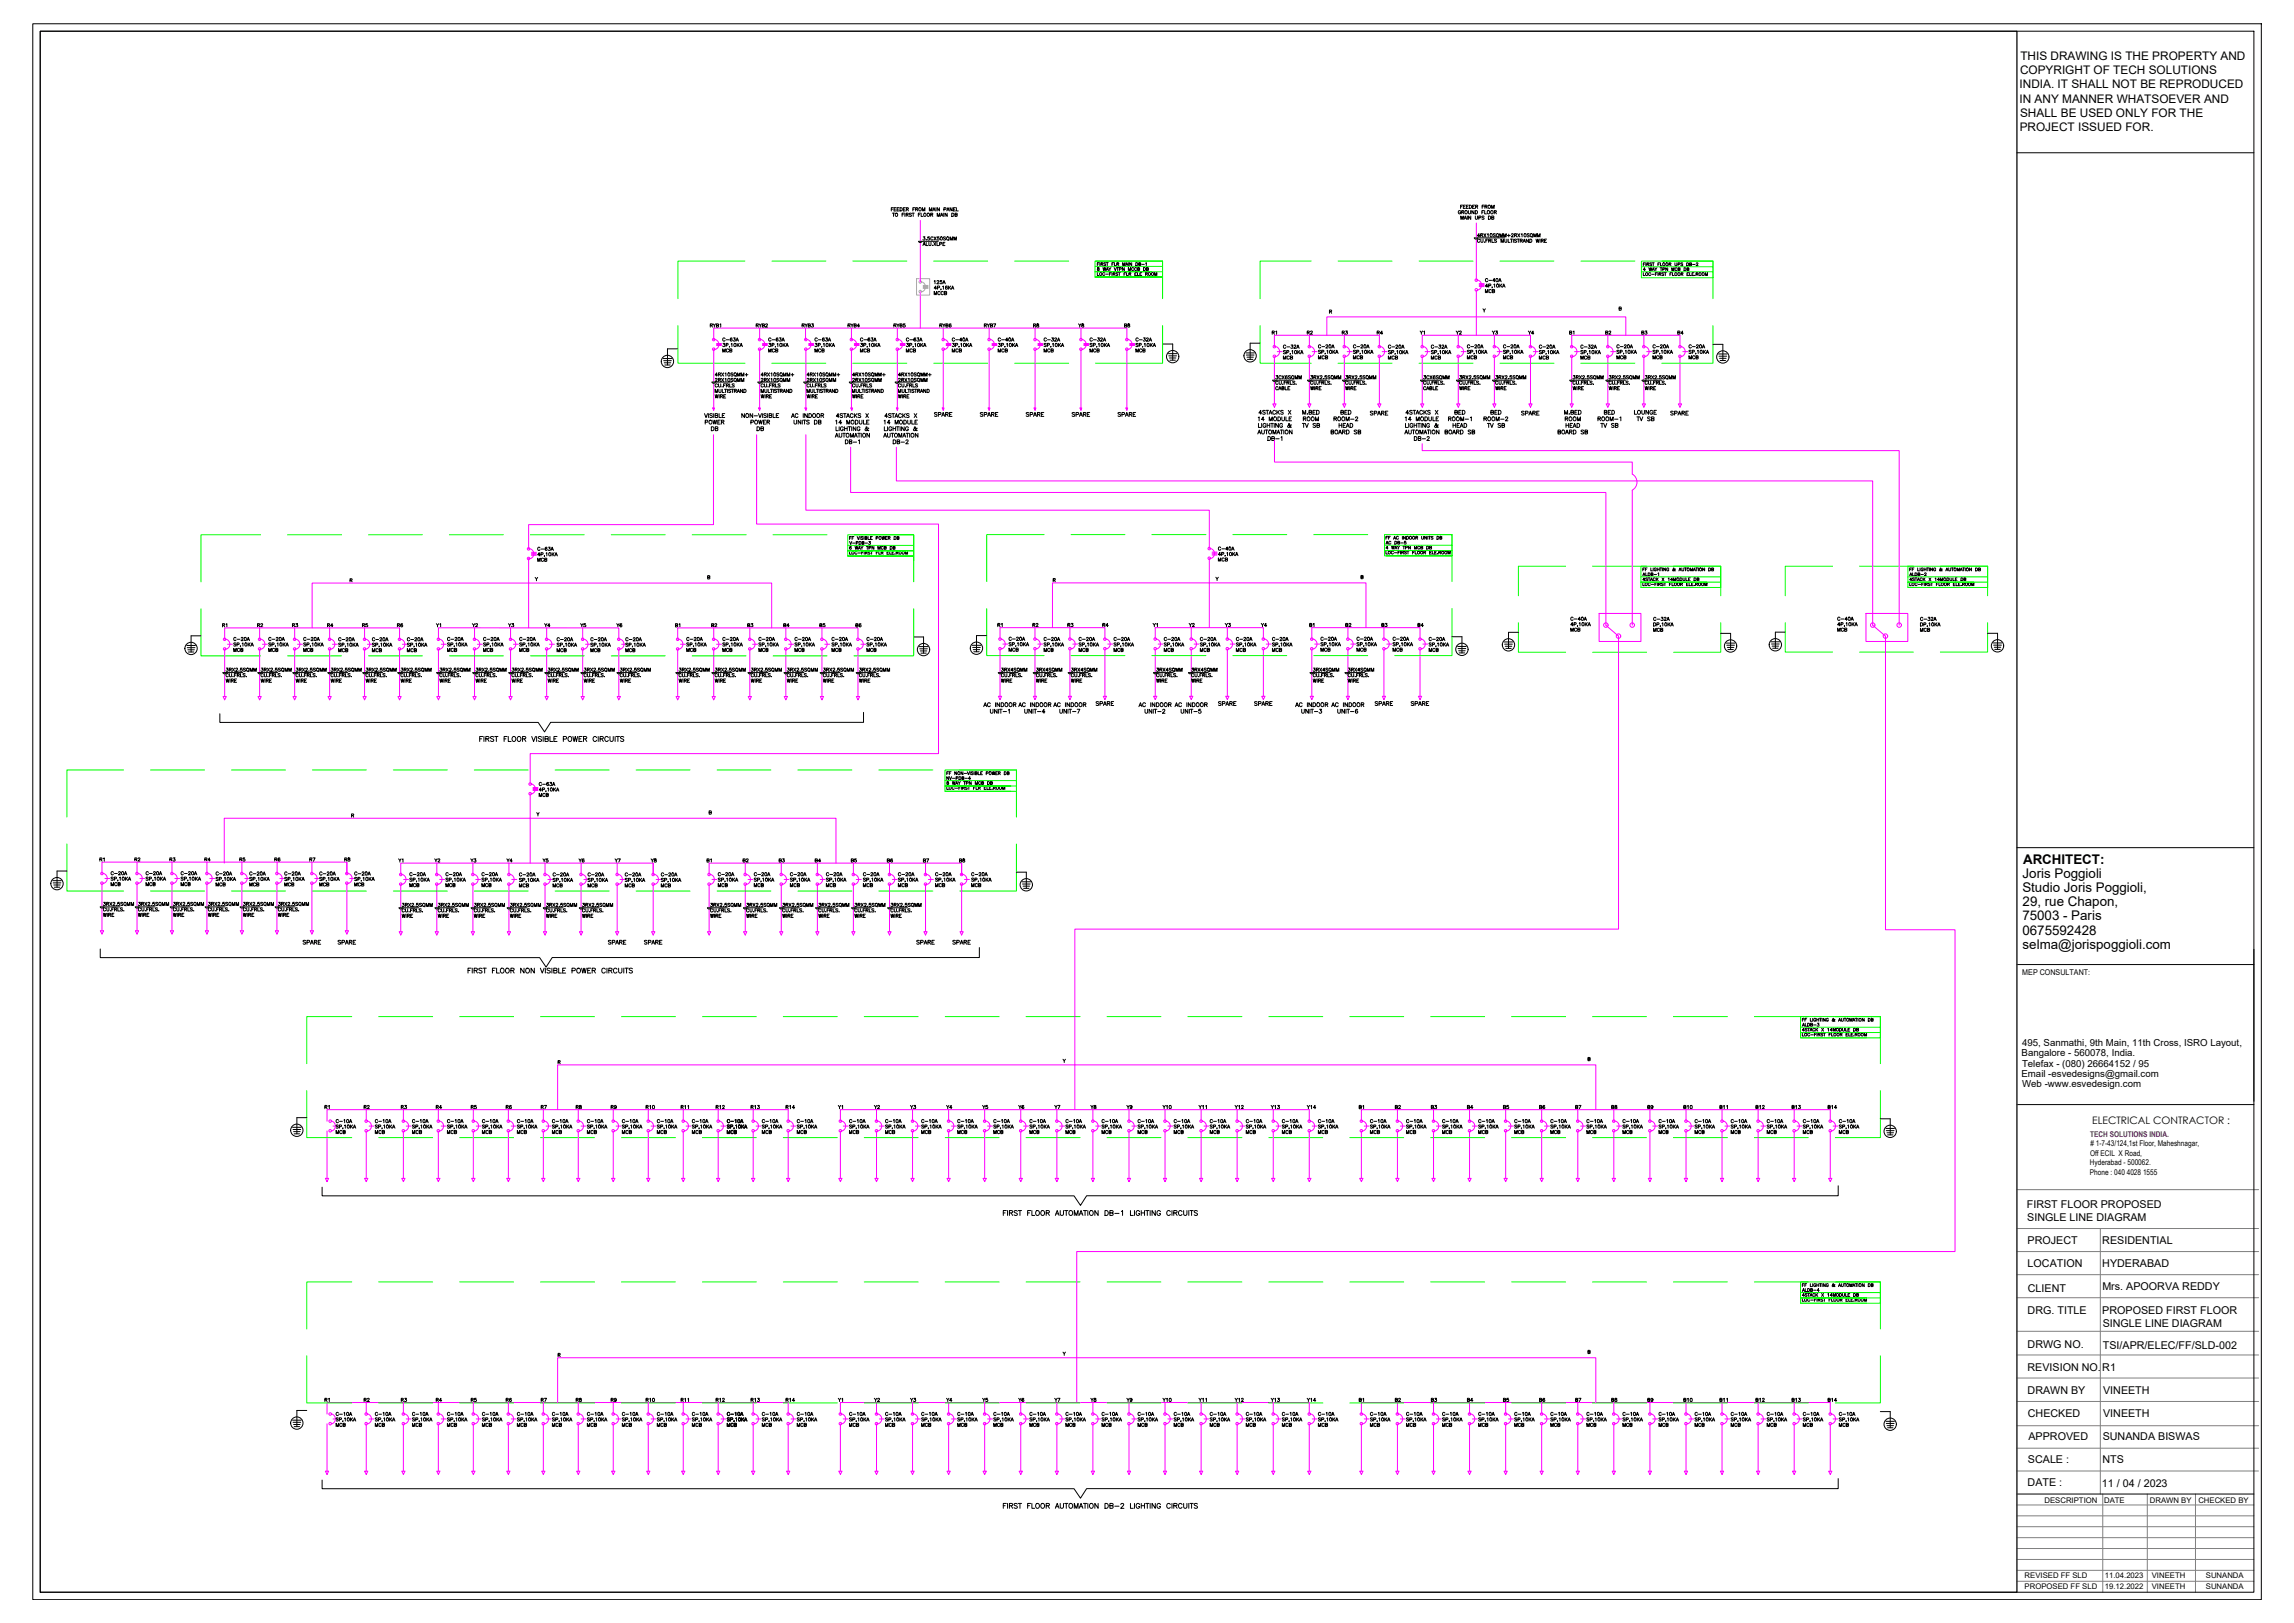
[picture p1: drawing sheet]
<svg xmlns="http://www.w3.org/2000/svg" width="1189mm" height="841mm" viewBox="0 0 1189 841" stroke-linecap="round" stroke-linejoin="round" font-family="sans-serif">
<defs><g id="words">
<g font-size="6.9">
<text x="1048" y="448">ARCHITECT:</text>
<text x="1048" y="455">Joris Poggioli</text>
<text x="1048" y="462">Studio Joris Poggioli,</text>
<text x="1048" y="470">29, rue Chapon,</text>
<text x="1048" y="477">75003 - Paris</text>
<text x="1048" y="484">0675592428</text>
<text x="1048" y="492">selma@jorispoggioli.com</text>
</g>
<text font-size="6.2" x="248" y="386">FIRST FLOOR VISIBLE POWER CIRCUITS</text>
<g font-size="6.1">
<text x="1047" y="31">THIS DRAWING IS THE PROPERTY AND</text>
<text x="1047" y="38">COPYRIGHT OF TECH SOLUTIONS</text>
<text x="1047" y="46">INDIA. IT SHALL NOT BE REPRODUCED</text>
<text x="1047" y="53">IN ANY MANNER WHATSOEVER AND</text>
<text x="1047" y="61">SHALL BE USED ONLY FOR THE</text>
<text x="1047" y="68">PROJECT ISSUED FOR.</text>
</g>
<g font-size="5.7">
<text x="242" y="506">FIRST FLOOR NON VISIBLE POWER CIRCUITS</text>
<text x="519" y="631">FIRST FLOOR AUTOMATION DB-1 LIGHTING CIRCUITS</text>
<text x="519" y="783">FIRST FLOOR AUTOMATION DB-2 LIGHTING CIRCUITS</text>
</g>
<g font-size="5.6">
<text x="1050" y="626">FIRST FLOOR PROPOSED</text>
<text x="1051" y="633">SINGLE LINE DIAGRAM</text>
<text x="1051" y="645">PROJECT</text>
<text x="1090" y="645">RESIDENTIAL</text>
<text x="1051" y="657">LOCATION</text>
<text x="1090" y="657">HYDERABAD</text>
<text x="1051" y="669">CLIENT</text>
<text x="1090" y="669">Mrs. APOORVA REDDY</text>
<text x="1051" y="681">DRG. TITLE</text>
<text x="1090" y="681">PROPOSED FIRST FLOOR</text>
<text x="1090" y="687">SINGLE LINE DIAGRAM</text>
<text x="1051" y="698">DRWG NO.</text>
<text x="1090" y="699">TSI/APR/ELEC/FF/SLD-002</text>
<text x="1051" y="710">REVISION NO.</text>
<text x="1090" y="710">R1</text>
<text x="1051" y="722">DRAWN BY</text>
<text x="1090" y="722">VINEETH</text>
<text x="1051" y="734">CHECKED</text>
<text x="1090" y="734">VINEETH</text>
<text x="1051" y="746">APPROVED</text>
<text x="1090" y="746">SUNANDA BISWAS</text>
<text x="1051" y="758">SCALE :</text>
<text x="1090" y="758">NTS</text>
<text x="1051" y="770">DATE :</text>
<text x="1089" y="770">11 / 04 / 2023</text>
</g>
<g font-size="5.3">
<text x="483" y="217">SPARE</text>
<text x="531" y="217">SPARE</text>
<text x="555" y="217">SPARE</text>
<text x="579" y="217">SPARE</text>
<text x="709" y="216">SPARE</text>
<text x="788" y="216">SPARE</text>
<text x="865" y="216">SPARE</text>
<text x="567" y="367">SPARE</text>
<text x="630" y="367">SPARE</text>
<text x="649" y="367">SPARE</text>
<text x="712" y="367">SPARE</text>
<text x="731" y="367">SPARE</text>
<text x="1084" y="582">ELECTRICAL CONTRACTOR :</text>
</g>
<text font-size="5.3" fill="#f0f" x="507" y="217">SPARE</text>
<g font-size="5">
<text x="1048" y="542">495, Sanmathi, 9th Main, 11th Cross, ISRO Layout,</text>
<text x="1048" y="547">Bangalore - 560078, India.</text>
<text x="1048" y="553">Telefax - (080) 26664152 / 95</text>
<text x="1048" y="558">Email -esvedesigns@gmail.com</text>
<text x="1048" y="563">Web -www.esvedesign.com</text>
</g>
<g font-size="4.9">
<text x="367" y="171">RYB1</text>
<text x="391" y="171">RYB2</text>
<text x="415" y="171">RYB3</text>
<text x="439" y="171">RYB4</text>
<text x="462" y="171">RYB5</text>
<text x="486" y="171">RYB6</text>
<text x="509" y="171">RYB7</text>
<text x="535" y="171">R8</text>
<text x="558" y="171">Y8</text>
<text x="582" y="171">B8</text>
<text x="658" y="175">R1</text>
<text x="677" y="175">R2</text>
<text x="695" y="175">R3</text>
<text x="713" y="175">R4</text>
<text x="735" y="175">Y1</text>
<text x="754" y="175">Y2</text>
<text x="773" y="175">Y3</text>
<text x="791" y="175">Y4</text>
<text x="812" y="175">B1</text>
<text x="831" y="175">B2</text>
<text x="850" y="175">B3</text>
<text x="869" y="175">B4</text>
<text x="516" y="326">R1</text>
<text x="534" y="326">R2</text>
<text x="552" y="326">R3</text>
<text x="571" y="326">R4</text>
<text x="597" y="326">Y1</text>
<text x="615" y="326">Y2</text>
<text x="634" y="326">Y3</text>
<text x="653" y="326">Y4</text>
<text x="678" y="326">B1</text>
<text x="696" y="326">B2</text>
<text x="715" y="326">B3</text>
<text x="734" y="326">B4</text>
<text x="206" y="448">Y1</text>
<text x="224" y="448">Y2</text>
<text x="243" y="448">Y3</text>
<text x="262" y="448">Y4</text>
<text x="280" y="448">Y5</text>
<text x="299" y="448">Y6</text>
<text x="318" y="448">Y7</text>
<text x="337" y="448">Y8</text>
<text x="365" y="448">B1</text>
<text x="384" y="448">B2</text>
<text x="403" y="448">B3</text>
<text x="422" y="448">B4</text>
<text x="440" y="448">B5</text>
<text x="459" y="448">B6</text>
<text x="478" y="448">B7</text>
<text x="496" y="448">B8</text>
<text x="156" y="490">SPARE</text>
<text x="174" y="490">SPARE</text>
<text x="314" y="490">SPARE</text>
<text x="333" y="490">SPARE</text>
<text x="474" y="490">SPARE</text>
<text x="493" y="490">SPARE</text>
<text x="168" y="576">R1</text>
<text x="188" y="576">R2</text>
<text x="207" y="576">R3</text>
<text x="225" y="576">R4</text>
<text x="243" y="576">R5</text>
<text x="261" y="576">R6</text>
<text x="280" y="576">R7</text>
<text x="298" y="576">R8</text>
<text x="316" y="576">R9</text>
<text x="334" y="576">R10</text>
<text x="352" y="576">R11</text>
<text x="370" y="576">R12</text>
<text x="388" y="576">R13</text>
<text x="406" y="576">R14</text>
<text x="434" y="576">Y1</text>
<text x="452" y="576">Y2</text>
<text x="471" y="576">Y3</text>
<text x="490" y="576">Y4</text>
<text x="508" y="576">Y5</text>
<text x="527" y="576">Y6</text>
<text x="546" y="576">Y7</text>
<text x="564" y="576">Y8</text>
<text x="583" y="576">Y9</text>
<text x="602" y="576">Y10</text>
<text x="621" y="576">Y11</text>
<text x="639" y="576">Y12</text>
<text x="658" y="576">Y13</text>
<text x="677" y="576">Y14</text>
<text x="703" y="576">B1</text>
<text x="722" y="576">B2</text>
<text x="741" y="576">B3</text>
<text x="760" y="576">B4</text>
<text x="778" y="576">B5</text>
<text x="797" y="576">B6</text>
<text x="816" y="576">B7</text>
<text x="834" y="576">B8</text>
<text x="853" y="576">B9</text>
<text x="872" y="576">B10</text>
<text x="890" y="576">B11</text>
<text x="909" y="576">B12</text>
<text x="928" y="576">B13</text>
<text x="947" y="576">B14</text>
<text x="168" y="727">R1</text>
<text x="188" y="727">R2</text>
<text x="207" y="727">R3</text>
<text x="225" y="727">R4</text>
<text x="243" y="727">R5</text>
<text x="261" y="727">R6</text>
<text x="280" y="727">R7</text>
<text x="298" y="727">R8</text>
<text x="316" y="727">R9</text>
<text x="334" y="727">R10</text>
<text x="352" y="727">R11</text>
<text x="370" y="727">R12</text>
<text x="388" y="727">R13</text>
<text x="406" y="727">R14</text>
<text x="434" y="727">Y1</text>
<text x="452" y="727">Y2</text>
<text x="471" y="727">Y3</text>
<text x="490" y="727">Y4</text>
<text x="508" y="727">Y5</text>
<text x="527" y="727">Y6</text>
<text x="546" y="727">Y7</text>
<text x="564" y="727">Y8</text>
<text x="583" y="727">Y9</text>
<text x="602" y="727">Y10</text>
<text x="621" y="727">Y11</text>
<text x="639" y="727">Y12</text>
<text x="658" y="727">Y13</text>
<text x="677" y="727">Y14</text>
<text x="703" y="727">B1</text>
<text x="722" y="727">B2</text>
<text x="741" y="727">B3</text>
<text x="760" y="727">B4</text>
<text x="778" y="727">B5</text>
<text x="797" y="727">B6</text>
<text x="816" y="727">B7</text>
<text x="834" y="727">B8</text>
<text x="853" y="727">B9</text>
<text x="872" y="727">B10</text>
<text x="890" y="727">B11</text>
<text x="909" y="727">B12</text>
<text x="928" y="727">B13</text>
<text x="947" y="727">B14</text>
</g>
<g font-size="4.4">
<text x="114" y="326">R1</text>
<text x="133" y="326">R2</text>
<text x="151" y="326">R3</text>
<text x="169" y="326">R4</text>
<text x="187" y="326">R5</text>
<text x="205" y="326">R6</text>
<text x="225" y="326">Y1</text>
<text x="244" y="326">Y2</text>
<text x="262" y="326">Y3</text>
<text x="281" y="326">Y4</text>
<text x="300" y="326">Y5</text>
<text x="319" y="326">Y6</text>
<text x="349" y="326">B1</text>
<text x="368" y="326">B2</text>
<text x="387" y="326">B3</text>
<text x="405" y="326">B4</text>
<text x="424" y="326">B5</text>
<text x="443" y="326">B6</text>
<text x="51" y="447">R1</text>
<text x="69" y="447">R2</text>
<text x="87" y="447">R3</text>
<text x="105" y="447">R4</text>
<text x="123" y="447">R5</text>
<text x="141" y="447">R6</text>
<text x="160" y="447">R7</text>
<text x="178" y="447">R8</text>
</g>
<g font-size="4.1">
<text x="1048" y="505">MEP CONSULTANT:</text>
<text x="1083" y="599">Off ECIL X Road,</text>
<text x="1083" y="594"># 1-7-43/124,1st Floor, Maheshnagar,</text>
<text x="1083" y="604">Hyderabad - 500062.</text>
<text x="1083" y="609">Phone : 040 4028 1555</text>
</g>
<text font-size="4.1" fill="#991b1e" x="1083" y="589">TECH SOLUTIONS INDIA.</text>
<g font-size="4">
<text x="1060" y="779">DESCRIPTION</text>
<text x="1090" y="779">DATE</text>
<text x="1114" y="779">DRAWN BY</text>
<text x="1139" y="779">CHECKED BY</text>
<text x="1049" y="818">REVISED FF SLD</text>
<text x="1091" y="818">11.04.2023</text>
<text x="1115" y="818">VINEETH</text>
<text x="1143" y="818">SUNANDA</text>
<text x="1049" y="823">PROPOSED FF SLD</text>
<text x="1091" y="823">19.12.2022</text>
<text x="1115" y="824">VINEETH</text>
<text x="1143" y="823">SUNANDA</text>
</g>
</g></defs>
<!-- layer: ELC.CABLE -->
<g fill="none" stroke="#f0f" stroke-width=".52">
<path d="M765 116v29M370 176v-6h214v6M394 170v6M417 170v6M441 170v6M465 170v6M489 170v6M513 170v6M536 170v6M560 170v6M660 180v-6h55v6M679 174v6"/>
<path d="M697 174v6M737 180v-6h56v6M756 174v6M774 174v6M815 180v-6h56v6M833 174v6M852 174v6M660 185v24M679 185v24M697 185v24M715 185v24M737 185v24"/>
<path d="M756 185v24M774 185v24M793 185v24M815 185v24M833 185v24M852 185v24M871 185v24M660 209h1l-1 2zM678 209h1v2zM696 209h2l-1 2zM714 209h2l-1 2zM736 209h2l-1 2z"/>
<path d="M755 209h2l-1 2zM774 209h1l-1 2zM792 209h2l-1 2zM814 209h1v2zM832 209h2l-1 2zM851 209h2l-1 2zM870 209h1v2zM274 289v13M627 289v13M116 331v-6h91v6M116 336v25M135 325v6"/>
<path d="M135 336v25M153 325v6M153 336v25M171 325v6M171 336v25M189 325v6M189 336v25M207 336v25M227 331v-6h94v6M227 336v25M246 325v6M246 336v25"/>
<path d="M265 325v6M265 336v25M283 325v6M283 336v25M302 325v6M302 336v25M321 336v25M351 331v-6h94v6M351 336v25M370 325v6M370 336v25M389 325v6"/>
<path d="M389 336v25M407 325v6M407 336v25M426 325v6M426 336v25M445 336v25M518 331v-6h55v6M518 336v25M536 325v6M536 336v25M554 325v6M554 336v25"/>
<path d="M573 336v25M599 331v-6h56v6M599 336v25M617 325v6M617 336v25M636 325v6M636 336v25M655 336v25M680 331v-6h56v6M680 336v25M699 325v6M699 336v25"/>
<path d="M717 325v6M717 336v25M736 336v25M116 361h1l-1 2zM134 361h1v2zM152 361h2l-1 2zM170 361h2l-1 2zM188 361h2l-1 2zM206 361h2l-1 2zM226 361h2l-1 2zM245 361h2l-1 2zM264 361h1v2z"/>
<path d="M282 361h2l-1 2zM301 361h2l-1 2zM320 361h2l-1 2zM350 361h2l-1 2zM369 361h2l-1 2zM388 361h1v2zM406 361h2l-1 2zM425 361h2l-1 2zM444 361h2l-1 2zM517 361h2l-1 2zM536 361h1l-1 2zM554 361h1l-1 2z"/>
<path d="M598 361h2l-1 2zM617 361h1l-1 2zM679 361h2l-1 2zM698 361h1v2zM275 411v13M53 458v24M71 447v6M71 458v24M89 447v6M89 458v24M107 447v6M107 458v24"/>
<path d="M125 447v6M125 458v24M144 458v24M144 447v6M162 447v6M162 458v24M180 447v6v-6h-127v6M180 458v24M208 458v25M226 447v6M226 458v25M245 447v6"/>
<path d="M245 458v25M264 447v6M264 458v25M282 447v6M282 458v25M301 458v25M301 447v6M320 447v6M320 458v25M339 447v6v-6h-131v6M339 458v25M368 458v25"/>
<path d="M386 447v6M386 458v25M405 447v6M405 458v25M424 447v6M424 458v25M442 447v6M442 458v25M461 447v6M461 458v25M480 447v6M480 458v25"/>
<path d="M498 447v6v-6h-130v6M498 458v25M52 482h2l-1 2zM70 482h2l-1 2zM88 482h2l-1 2zM106 482h2l-1 2zM125 482h1l-1 2zM143 482h1v2zM161 482h1v2zM179 482h2l-1 2zM207 483h2l-1 2zM226 483h1l-1 2z"/>
<path d="M244 483h2l-1 2zM263 483h2l-1 2zM282 483h1l-1 2zM300 483h2l-1 2zM319 483h2l-1 2zM338 483h1v2zM367 483h1v2zM385 483h2l-1 2zM404 483h2l-1 2zM423 483h1v2zM441 483h2l-1 2zM460 483h2l-1 2z"/>
<path d="M479 483h1v2zM498 483h1l-1 2zM557 552v23M190 575v6M209 575v6M227 575v6M245 575v6M263 575v6M282 575v6M300 575v6M318 575v6M336 575v6"/>
<path d="M354 575v6M372 575v6M390 575v6M454 575v6M473 575v6M492 575v6M510 575v6M529 575v6M548 575v6M566 575v6M585 575v6M604 575v6"/>
<path d="M622 575v6M641 575v6M660 575v6M724 575v6M743 575v6M762 575v6M780 575v6M799 575v6M818 575v6M836 575v6M855 575v6M874 575v6"/>
<path d="M892 575v6M911 575v6M930 575v6M169 581v-6h239v6M169 586v25M190 586v25M209 586v25M227 586v25M245 586v25M263 586v25M282 586v25M300 586v25"/>
<path d="M318 586v25M336 586v25M354 586v25M372 586v25M390 586v25M408 586v25M436 581v-6h243v6M436 586v25M454 586v25M473 586v25M492 586v25M510 586v25"/>
<path d="M529 586v25M548 586v25M566 586v25M585 586v25M604 586v25M622 586v25M641 586v25M660 586v25M679 586v25M706 581v-6h243v6M706 586v25M724 586v25"/>
<path d="M743 586v25M762 586v25M780 586v25M799 586v25M818 586v25M836 586v25M855 586v25M874 586v25M892 586v25M911 586v25M930 586v25M949 586v25"/>
<path d="M169 611h1l-1 1zM189 611h2l-1 1zM208 611h2l-1 1zM226 611h2l-1 1zM244 611h2l-1 1zM263 611h1l-1 1zM281 611h1v1zM299 611h2l-1 1zM317 611h2l-1 1zM335 611h2l-1 1zM353 611h2l-1 1zM371 611h2l-1 1z"/>
<path d="M389 611h2l-1 1zM408 611h1l-1 1zM435 611h1v1zM453 611h2l-1 1zM472 611h2l-1 1zM491 611h1v1zM509 611h2l-1 1zM528 611h2l-1 1zM547 611h2l-1 1zM566 611h1l-1 1zM584 611h2l-1 1zM603 611h2l-1 1z"/>
<path d="M622 611h1l-1 1zM640 611h2l-1 1zM659 611h2l-1 1zM678 611h1v1zM705 611h1v1zM723 611h2l-1 1zM742 611h2l-1 1zM761 611h1v1zM779 611h2l-1 1zM798 611h2l-1 1zM817 611h2l-1 1zM836 611h1l-1 1z"/>
<path d="M854 611h2l-1 1zM873 611h2l-1 1zM892 611h1l-1 1zM910 611h2l-1 1zM929 611h2l-1 1zM948 611h1v1zM558 704v23M169 733v-6h239v6M169 738v24M190 727v6M190 738v24M209 727v6"/>
<path d="M209 738v24M227 727v6M227 738v24M245 727v6M245 738v24M263 727v6M263 738v24M282 727v6M282 738v24M300 727v6M300 738v24M318 727v6"/>
<path d="M318 738v24M336 727v6M336 738v24M354 727v6M354 738v24M372 727v6M372 738v24M390 727v6M390 738v24M408 738v24M436 733v-6h243v6M436 738v24"/>
<path d="M454 727v6M454 738v24M473 727v6M473 738v24M492 727v6M492 738v24M510 727v6M510 738v24M529 727v6M529 738v24M548 727v6M548 738v24"/>
<path d="M566 727v6M566 738v24M585 727v6M585 738v24M604 727v6M604 738v24M622 727v6M622 738v24M641 727v6M641 738v24M660 727v6M660 738v24"/>
<path d="M679 738v24M706 733v-6h243v6M706 738v24M724 727v6M724 738v24M743 727v6M743 738v24M762 727v6M762 738v24M780 727v6M780 738v24M799 727v6"/>
<path d="M799 738v24M818 727v6M818 738v24M836 727v6M836 738v24M855 727v6M855 738v24M874 727v6M874 738v24M892 727v6M892 738v24M911 727v6"/>
<path d="M911 738v24M930 727v6M930 738v24M949 738v24M169 762h1l-1 2zM189 762h2l-1 2zM208 762h2l-1 2zM226 762h2l-1 2zM244 762h2l-1 2zM263 762h1l-1 2zM281 762h1v2zM299 762h2l-1 2z"/>
<path d="M317 762h2l-1 2zM335 762h2l-1 2zM353 762h2l-1 2zM371 762h2l-1 2zM389 762h2l-1 2zM408 762h1l-1 2zM435 762h1v2zM453 762h2l-1 2zM472 762h2l-1 2zM491 762h1v2zM509 762h2l-1 2zM528 762h2l-1 2z"/>
<path d="M547 762h2l-1 2zM566 762h1l-1 2zM584 762h2l-1 2zM603 762h2l-1 2zM622 762h1l-1 2zM640 762h2l-1 2zM659 762h2l-1 2zM678 762h1v2zM705 762h1v2zM723 762h2l-1 2zM742 762h2l-1 2zM761 762h1v2z"/>
<path d="M779 762h2l-1 2zM798 762h2l-1 2zM817 762h2l-1 2zM836 762h1l-1 2zM854 762h2l-1 2zM873 762h2l-1 2zM892 762h1l-1 2zM910 762h2l-1 2zM929 762h2l-1 2zM948 762h1v2z"/>
</g>
<!-- layer: ELEC_PANEL -->
<g fill="none" stroke="#0f0" stroke-width=".52">
<path d="M386 135h-35v20M400 135h28M442 135h28M484 135h28M526 135h28M567 135h36v9h-36zM567 138h36M568 135h35M603 135v20M680 135h-27v20M693 135h28M735 135h28"/>
<path d="M777 135h28M819 135h28M851 135h37v9h-37zM851 138h37M861 135h27v20M597 141h-30h36M603 144h-36h36M851 141h37M351 169v19h35M603 169v19h-35M653 169v19h27M888 169v19h-27"/>
<path d="M400 188h28M442 188h28M484 188h28M526 188h28M693 188h28M735 188h28M777 188h28M819 188h28M135 277h-31v24M149 277h28M191 277h28M233 277h28"/>
<path d="M275 277h28M317 277h28M359 277h28M401 277h28M443 277h31v24M541 277h-30v24M555 277h28M597 277h28M639 277h28M681 277h28M723 277h29v24M439 288h35h-35v-11h35v14"/>
<path d="M439 283h35M474 285h-35h35M718 285h34h-34M718 283h34M718 288h34h-34v-11h34v11M811 293h-24v16M825 293h28M850 293h42v11h-42zM850 299h42M867 293h25v16M950 293h-25v16M964 293h28"/>
<path d="M989 293h41v11h-41zM989 299h41M1006 293h24v16M104 315v25h31M474 315v25h-31M511 315v25h30M752 315v25h-29M850 304h35M885 302h-35h42M989 304h34M1023 302h-34h41M149 340h28"/>
<path d="M191 340h28M233 340h28M275 340h28M317 340h28M359 340h28M401 340h28M555 340h28M597 340h28M639 340h28M681 340h28M787 323v15h24M825 338h28"/>
<path d="M892 323v15h-25M925 323v15h25M964 338h28M1030 323v15h-24M64 399h-29v24M78 399h28M120 399h28M162 399h28M204 399h28M246 399h28M288 399h28M330 399h28"/>
<path d="M372 399h28M414 399h28M455 399h28M490 399h37v11h-37zM497 399h30v24M490 410h34M490 404h37M524 407h-34h37M35 437v25h29M527 437v25h-30M78 462h28M120 462h28"/>
<path d="M162 462h28M204 462h28M246 462h28M288 462h28M330 462h28M372 462h28M414 462h28M455 462h28M182 527h-23v24M196 527h28M238 527h28M280 527h28"/>
<path d="M322 527h28M364 527h28M406 527h28M448 527h28M490 527h28M532 527h28M574 527h28M616 527h28M658 527h28M700 527h27M741 527h28M783 527h28"/>
<path d="M825 527h28M867 527h28M909 527h28M933 527h41v11h-41zM933 538h34M933 532h41M951 527h23v24M967 535h-34h41M159 565v24h23M974 565v24h-23M196 589h28M238 589h28"/>
<path d="M280 589h28M322 589h28M364 589h28M406 589h28M448 589h28M490 589h28M532 589h28M574 589h28M616 589h28M658 589h28M700 589h27M741 589h28"/>
<path d="M783 589h28M825 589h28M867 589h28M909 589h28M182 664h-23v25M196 664h28M238 664h28M280 664h28M322 664h28M364 664h28M406 664h28M448 664h28"/>
<path d="M490 664h28M532 664h28M574 664h28M616 664h28M658 664h28M700 664h27M741 664h28M783 664h28M825 664h28M867 664h28M909 664h28M933 664h41v11h-41z"/>
<path d="M933 675h34M933 670h41M951 664h23v25M967 673h-34h41M159 703v24h23M974 703v24h-23M196 727h28M238 727h28M280 727h28M322 727h28M364 727h28M406 727h28"/>
<path d="M448 727h28M490 727h28M532 727h28M574 727h28M616 727h28M658 727h28M700 727h27M741 727h28M783 727h28M825 727h28M867 727h28M909 727h28"/>
</g>
<!-- layer: ELEC MCB -->
<g fill="none" stroke="#f0f" stroke-width=".52">
<path d="M766 145a2.7 2.7 0 0 1 2 3 2.7 2.7 0 0 1-2 2M767 147h2M767 148h2M767 149h2M371 176a2.7 2.7 0 0 1 2 2 2.7 2.7 0 0 1-2 3M371 178h3M371 179h3M395 176a2.7 2.7 0 0 1 1 2 2.7 2.7 0 0 1-1 3M395 178h3M395 179h3M419 176a2.7 2.7 0 0 1 1 2 2.7 2.7 0 0 1-1 3M419 178h3"/>
<path d="M419 179h3M442 176a2.7 2.7 0 0 1 2 2 2.7 2.7 0 0 1-2 3M443 178h2M443 179h2M466 176a2.7 2.7 0 0 1 2 2 2.7 2.7 0 0 1-2 3M467 178h2M467 179h2M490 176a2.7 2.7 0 0 1 2 2 2.7 2.7 0 0 1-2 3M490 178h3M490 179h3M514 176a2.7 2.7 0 0 1 1 2 2.7 2.7 0 0 1-1 3M514 178h3"/>
<path d="M514 179h3M537 176a2.7 2.7 0 0 1 2 2 2.7 2.7 0 0 1-2 3M538 178h2M538 179h2M561 176a2.7 2.7 0 0 1 2 2 2.7 2.7 0 0 1-2 3M562 178h2M562 179h2M585 176a2.7 2.7 0 0 1 2 2 2.7 2.7 0 0 1-2 3M585 178h3M585 179h3M661 180a2.7 2.7 0 0 1 2 2 2.7 2.7 0 0 1-2 3M680 180a2.7 2.7 0 0 1 1 2 2.7 2.7 0 0 1-1 3"/>
<path d="M698 180a2.7 2.7 0 0 1 1 2 2.7 2.7 0 0 1-1 3M716 180a2.7 2.7 0 0 1 2 2 2.7 2.7 0 0 1-2 3M738 180a2.7 2.7 0 0 1 2 2 2.7 2.7 0 0 1-2 3M757 180a2.7 2.7 0 0 1 2 2 2.7 2.7 0 0 1-2 3M775 180a2.7 2.7 0 0 1 2 2 2.7 2.7 0 0 1-2 3M794 180a2.7 2.7 0 0 1 2 2 2.7 2.7 0 0 1-2 3M815 180a2.7 2.7 0 0 1 2 2 2.7 2.7 0 0 1-2 3M834 180a2.7 2.7 0 0 1 2 2 2.7 2.7 0 0 1-2 3M853 180a2.7 2.7 0 0 1 2 2 2.7 2.7 0 0 1-2 3M872 180a2.7 2.7 0 0 1 1 2 2.7 2.7 0 0 1-1 3M662 182h2M680 182h3"/>
<path d="M698 182h3M716 182h3M739 182h2M757 182h3M776 182h2M795 182h2M816 182h3M835 182h2M853 182h3M872 182h3M275 284a2.7 2.7 0 0 1 2 3 2.7 2.7 0 0 1-2 2M275 286h3"/>
<path d="M275 287h3M275 288h3M628 284a2.7 2.7 0 0 1 1 3 2.7 2.7 0 0 1-1 2M628 287h3M628 286h3M628 288h3M117 331a2.7 2.7 0 0 1 2 3 2.7 2.7 0 0 1-2 2M118 334h2M136 331a2.7 2.7 0 0 1 1 3 2.7 2.7 0 0 1-1 2M136 334h3M154 331a2.7 2.7 0 0 1 1 3 2.7 2.7 0 0 1-1 2M154 334h3"/>
<path d="M172 331a2.7 2.7 0 0 1 2 3 2.7 2.7 0 0 1-2 2M172 334h3M190 331a2.7 2.7 0 0 1 2 3 2.7 2.7 0 0 1-2 2M190 334h3M208 331a2.7 2.7 0 0 1 2 3 2.7 2.7 0 0 1-2 2M209 334h2M228 331a2.7 2.7 0 0 1 2 3 2.7 2.7 0 0 1-2 2M229 334h2M247 331a2.7 2.7 0 0 1 2 3 2.7 2.7 0 0 1-2 2M247 334h3M266 331a2.7 2.7 0 0 1 1 3 2.7 2.7 0 0 1-1 2M266 334h3"/>
<path d="M284 331a2.7 2.7 0 0 1 2 3 2.7 2.7 0 0 1-2 2M285 334h2M303 331a2.7 2.7 0 0 1 2 3 2.7 2.7 0 0 1-2 2M303 334h3M322 331a2.7 2.7 0 0 1 1 3 2.7 2.7 0 0 1-1 2M322 334h3M352 331a2.7 2.7 0 0 1 2 3 2.7 2.7 0 0 1-2 2M353 334h2M371 331a2.7 2.7 0 0 1 2 3 2.7 2.7 0 0 1-2 2M371 334h3M390 331a2.7 2.7 0 0 1 1 3 2.7 2.7 0 0 1-1 2M390 334h3"/>
<path d="M408 331a2.7 2.7 0 0 1 2 3 2.7 2.7 0 0 1-2 2M409 334h2M427 331a2.7 2.7 0 0 1 2 3 2.7 2.7 0 0 1-2 2M427 334h3M446 331a2.7 2.7 0 0 1 1 3 2.7 2.7 0 0 1-1 2M446 334h3M519 331a2.7 2.7 0 0 1 2 3 2.7 2.7 0 0 1-2 2M520 334h2M537 331a2.7 2.7 0 0 1 2 3 2.7 2.7 0 0 1-2 2M538 334h2M555 331a2.7 2.7 0 0 1 2 3 2.7 2.7 0 0 1-2 2M556 334h3"/>
<path d="M574 331a2.7 2.7 0 0 1 1 3 2.7 2.7 0 0 1-1 2M574 334h3M600 331a2.7 2.7 0 0 1 1 3 2.7 2.7 0 0 1-1 2M600 334h3M618 331a2.7 2.7 0 0 1 2 3 2.7 2.7 0 0 1-2 2M619 334h2M637 331a2.7 2.7 0 0 1 2 3 2.7 2.7 0 0 1-2 2M638 334h2M656 331a2.7 2.7 0 0 1 1 3 2.7 2.7 0 0 1-1 2M656 334h3M681 331a2.7 2.7 0 0 1 2 3 2.7 2.7 0 0 1-2 2M681 334h3"/>
<path d="M699 331a2.7 2.7 0 0 1 2 3 2.7 2.7 0 0 1-2 2M700 334h3M718 331a2.7 2.7 0 0 1 2 3 2.7 2.7 0 0 1-2 2M719 334h2M737 331a2.7 2.7 0 0 1 2 3 2.7 2.7 0 0 1-2 2M737 334h3M276 406a2.7 2.7 0 0 1 1 3 2.7 2.7 0 0 1-1 2M276 408h3M276 409h3M276 410h3M54 453a2.7 2.7 0 0 1 2 2 2.7 2.7 0 0 1-2 3M54 455h3"/>
<path d="M72 453a2.7 2.7 0 0 1 2 2 2.7 2.7 0 0 1-2 3M72 455h3M90 453a2.7 2.7 0 0 1 2 2 2.7 2.7 0 0 1-2 3M91 455h2M108 453a2.7 2.7 0 0 1 2 2 2.7 2.7 0 0 1-2 3M109 455h2M126 453a2.7 2.7 0 0 1 2 2 2.7 2.7 0 0 1-2 3M127 455h2M144 453a2.7 2.7 0 0 1 2 2 2.7 2.7 0 0 1-2 3M145 455h3M163 453a2.7 2.7 0 0 1 1 2 2.7 2.7 0 0 1-1 3M163 455h3"/>
<path d="M181 453a2.7 2.7 0 0 1 1 2 2.7 2.7 0 0 1-1 3M181 455h3M209 453a2.7 2.7 0 0 1 1 3 2.7 2.7 0 0 1-1 2M209 456h3M227 453a2.7 2.7 0 0 1 2 3 2.7 2.7 0 0 1-2 2M228 456h2M246 453a2.7 2.7 0 0 1 2 3 2.7 2.7 0 0 1-2 2M247 456h2M265 453a2.7 2.7 0 0 1 1 3 2.7 2.7 0 0 1-1 2M265 456h3M283 453a2.7 2.7 0 0 1 2 3 2.7 2.7 0 0 1-2 2M284 456h2"/>
<path d="M302 453a2.7 2.7 0 0 1 2 3 2.7 2.7 0 0 1-2 2M303 456h2M321 453a2.7 2.7 0 0 1 2 3 2.7 2.7 0 0 1-2 2M321 456h3M339 453a2.7 2.7 0 0 1 2 3 2.7 2.7 0 0 1-2 2M340 456h3M368 453a2.7 2.7 0 0 1 2 3 2.7 2.7 0 0 1-2 2M369 456h3M387 453a2.7 2.7 0 0 1 2 3 2.7 2.7 0 0 1-2 2M388 456h2M406 453a2.7 2.7 0 0 1 2 3 2.7 2.7 0 0 1-2 2M406 456h3"/>
<path d="M425 453a2.7 2.7 0 0 1 1 3 2.7 2.7 0 0 1-1 2M425 456h3M443 453a2.7 2.7 0 0 1 2 3 2.7 2.7 0 0 1-2 2M444 456h2M462 453a2.7 2.7 0 0 1 2 3 2.7 2.7 0 0 1-2 2M462 456h3M481 453a2.7 2.7 0 0 1 1 3 2.7 2.7 0 0 1-1 2M481 456h3M499 453a2.7 2.7 0 0 1 2 3 2.7 2.7 0 0 1-2 2M500 456h2M172 581a2.7 2.7 0 0 1 2 3 2.7 2.7 0 0 1-2 2M173 584h2"/>
<path d="M191 581a2.7 2.7 0 0 1 2 3 2.7 2.7 0 0 1-2 2M191 584h3M210 581a2.7 2.7 0 0 1 2 3 2.7 2.7 0 0 1-2 2M211 584h2M228 581a2.7 2.7 0 0 1 2 3 2.7 2.7 0 0 1-2 2M229 584h2M246 581a2.7 2.7 0 0 1 2 3 2.7 2.7 0 0 1-2 2M247 584h2M264 581a2.7 2.7 0 0 1 2 3 2.7 2.7 0 0 1-2 2M265 584h2M283 581a2.7 2.7 0 0 1 1 3 2.7 2.7 0 0 1-1 2M283 584h3"/>
<path d="M301 581a2.7 2.7 0 0 1 1 3 2.7 2.7 0 0 1-1 2M301 584h3M319 581a2.7 2.7 0 0 1 2 3 2.7 2.7 0 0 1-2 2M319 584h3M337 581a2.7 2.7 0 0 1 2 3 2.7 2.7 0 0 1-2 2M337 584h3M355 581a2.7 2.7 0 0 1 2 3 2.7 2.7 0 0 1-2 2M356 584h2M373 581a2.7 2.7 0 0 1 2 3 2.7 2.7 0 0 1-2 2M374 584h2M391 581a2.7 2.7 0 0 1 2 3 2.7 2.7 0 0 1-2 2M392 584h2"/>
<path d="M409 581a2.7 2.7 0 0 1 2 3 2.7 2.7 0 0 1-2 2M410 584h3M436 581a2.7 2.7 0 0 1 2 3 2.7 2.7 0 0 1-2 2M437 584h3M455 581a2.7 2.7 0 0 1 2 3 2.7 2.7 0 0 1-2 2M456 584h2M474 581a2.7 2.7 0 0 1 2 3 2.7 2.7 0 0 1-2 2M474 584h3M493 581a2.7 2.7 0 0 1 1 3 2.7 2.7 0 0 1-1 2M493 584h3M511 581a2.7 2.7 0 0 1 2 3 2.7 2.7 0 0 1-2 2M512 584h2"/>
<path d="M530 581a2.7 2.7 0 0 1 2 3 2.7 2.7 0 0 1-2 2M530 584h3M549 581a2.7 2.7 0 0 1 1 3 2.7 2.7 0 0 1-1 2M549 584h3M567 581a2.7 2.7 0 0 1 2 3 2.7 2.7 0 0 1-2 2M568 584h2M586 581a2.7 2.7 0 0 1 2 3 2.7 2.7 0 0 1-2 2M587 584h2M605 581a2.7 2.7 0 0 1 1 3 2.7 2.7 0 0 1-1 2M605 584h3M623 581a2.7 2.7 0 0 1 2 3 2.7 2.7 0 0 1-2 2M624 584h3"/>
<path d="M642 581a2.7 2.7 0 0 1 2 3 2.7 2.7 0 0 1-2 2M643 584h2M661 581a2.7 2.7 0 0 1 2 3 2.7 2.7 0 0 1-2 2M661 584h3M680 581a2.7 2.7 0 0 1 1 3 2.7 2.7 0 0 1-1 2M680 584h3M706 581a2.7 2.7 0 0 1 2 3 2.7 2.7 0 0 1-2 2M707 584h3M725 581a2.7 2.7 0 0 1 2 3 2.7 2.7 0 0 1-2 2M726 584h2M744 581a2.7 2.7 0 0 1 2 3 2.7 2.7 0 0 1-2 2M744 584h3"/>
<path d="M763 581a2.7 2.7 0 0 1 1 3 2.7 2.7 0 0 1-1 2M763 584h3M781 581a2.7 2.7 0 0 1 2 3 2.7 2.7 0 0 1-2 2M782 584h2M800 581a2.7 2.7 0 0 1 2 3 2.7 2.7 0 0 1-2 2M800 584h3M819 581a2.7 2.7 0 0 1 1 3 2.7 2.7 0 0 1-1 2M819 584h3M837 581a2.7 2.7 0 0 1 2 3 2.7 2.7 0 0 1-2 2M838 584h2M856 581a2.7 2.7 0 0 1 2 3 2.7 2.7 0 0 1-2 2M857 584h2"/>
<path d="M875 581a2.7 2.7 0 0 1 1 3 2.7 2.7 0 0 1-1 2M875 584h3M893 581a2.7 2.7 0 0 1 2 3 2.7 2.7 0 0 1-2 2M894 584h2M912 581a2.7 2.7 0 0 1 2 3 2.7 2.7 0 0 1-2 2M913 584h2M931 581a2.7 2.7 0 0 1 2 3 2.7 2.7 0 0 1-2 2M931 584h3M949 581a2.7 2.7 0 0 1 2 3 2.7 2.7 0 0 1-2 2M950 584h3M172 733a2.7 2.7 0 0 1 2 2 2.7 2.7 0 0 1-2 3M173 735h2"/>
<path d="M191 733a2.7 2.7 0 0 1 2 2 2.7 2.7 0 0 1-2 3M191 735h3M210 733a2.7 2.7 0 0 1 2 2 2.7 2.7 0 0 1-2 3M211 735h2M228 733a2.7 2.7 0 0 1 2 2 2.7 2.7 0 0 1-2 3M229 735h2M246 733a2.7 2.7 0 0 1 2 2 2.7 2.7 0 0 1-2 3M247 735h2M264 733a2.7 2.7 0 0 1 2 2 2.7 2.7 0 0 1-2 3M265 735h2M283 733a2.7 2.7 0 0 1 1 2 2.7 2.7 0 0 1-1 3M283 735h3"/>
<path d="M301 733a2.7 2.7 0 0 1 1 2 2.7 2.7 0 0 1-1 3M301 735h3M319 733a2.7 2.7 0 0 1 2 2 2.7 2.7 0 0 1-2 3M319 735h3M337 733a2.7 2.7 0 0 1 2 2 2.7 2.7 0 0 1-2 3M337 735h3M355 733a2.7 2.7 0 0 1 2 2 2.7 2.7 0 0 1-2 3M356 735h2M373 733a2.7 2.7 0 0 1 2 2 2.7 2.7 0 0 1-2 3M374 735h2M391 733a2.7 2.7 0 0 1 2 2 2.7 2.7 0 0 1-2 3M392 735h2"/>
<path d="M409 733a2.7 2.7 0 0 1 2 2 2.7 2.7 0 0 1-2 3M410 735h3M436 733a2.7 2.7 0 0 1 2 2 2.7 2.7 0 0 1-2 3M437 735h3M455 733a2.7 2.7 0 0 1 2 2 2.7 2.7 0 0 1-2 3M456 735h2M474 733a2.7 2.7 0 0 1 2 2 2.7 2.7 0 0 1-2 3M474 735h3M493 733a2.7 2.7 0 0 1 1 2 2.7 2.7 0 0 1-1 3M493 735h3M511 733a2.7 2.7 0 0 1 2 2 2.7 2.7 0 0 1-2 3M512 735h2"/>
<path d="M530 733a2.7 2.7 0 0 1 2 2 2.7 2.7 0 0 1-2 3M530 735h3M549 733a2.7 2.7 0 0 1 1 2 2.7 2.7 0 0 1-1 3M549 735h3M567 733a2.7 2.7 0 0 1 2 2 2.7 2.7 0 0 1-2 3M568 735h2M586 733a2.7 2.7 0 0 1 2 2 2.7 2.7 0 0 1-2 3M587 735h2M605 733a2.7 2.7 0 0 1 1 2 2.7 2.7 0 0 1-1 3M605 735h3M623 733a2.7 2.7 0 0 1 2 2 2.7 2.7 0 0 1-2 3M624 735h3"/>
<path d="M642 733a2.7 2.7 0 0 1 2 2 2.7 2.7 0 0 1-2 3M643 735h2M661 733a2.7 2.7 0 0 1 2 2 2.7 2.7 0 0 1-2 3M661 735h3M680 733a2.7 2.7 0 0 1 1 2 2.7 2.7 0 0 1-1 3M680 735h3M706 733a2.7 2.7 0 0 1 2 2 2.7 2.7 0 0 1-2 3M707 735h3M725 733a2.7 2.7 0 0 1 2 2 2.7 2.7 0 0 1-2 3M726 735h2M744 733a2.7 2.7 0 0 1 2 2 2.7 2.7 0 0 1-2 3M744 735h3"/>
<path d="M763 733a2.7 2.7 0 0 1 1 2 2.7 2.7 0 0 1-1 3M763 735h3M781 733a2.7 2.7 0 0 1 2 2 2.7 2.7 0 0 1-2 3M782 735h2M800 733a2.7 2.7 0 0 1 2 2 2.7 2.7 0 0 1-2 3M800 735h3M819 733a2.7 2.7 0 0 1 1 2 2.7 2.7 0 0 1-1 3M819 735h3M837 733a2.7 2.7 0 0 1 2 2 2.7 2.7 0 0 1-2 3M838 735h2M856 733a2.7 2.7 0 0 1 2 2 2.7 2.7 0 0 1-2 3M857 735h2"/>
<path d="M875 733a2.7 2.7 0 0 1 1 2 2.7 2.7 0 0 1-1 3M875 735h3M893 733a2.7 2.7 0 0 1 2 2 2.7 2.7 0 0 1-2 3M894 735h2M912 733a2.7 2.7 0 0 1 2 2 2.7 2.7 0 0 1-2 3M913 735h2M931 733a2.7 2.7 0 0 1 2 2 2.7 2.7 0 0 1-2 3M931 735h3M949 733a2.7 2.7 0 0 1 2 2 2.7 2.7 0 0 1-2 3M950 735h3"/>
<circle cx="765" cy="145" r=".7"/>
<circle cx="765" cy="150" r=".7"/>
<circle cx="370" cy="176" r=".7"/>
<circle cx="394" cy="176" r=".7"/>
<circle cx="418" cy="176" r=".7"/>
<circle cx="441" cy="176" r=".7"/>
<circle cx="465" cy="176" r=".7"/>
<circle cx="489" cy="176" r=".7"/>
<circle cx="513" cy="176" r=".7"/>
<circle cx="536" cy="176" r=".7"/>
<circle cx="560" cy="176" r=".7"/>
<circle cx="584" cy="176" r=".7"/>
<circle cx="660" cy="180" r=".7"/>
<circle cx="679" cy="180" r=".7"/>
<circle cx="697" cy="180" r=".7"/>
<circle cx="715" cy="180" r=".7"/>
<circle cx="737" cy="180" r=".7"/>
<circle cx="756" cy="180" r=".7"/>
<circle cx="774" cy="180" r=".7"/>
<circle cx="793" cy="180" r=".7"/>
<circle cx="815" cy="180" r=".7"/>
<circle cx="833" cy="180" r=".7"/>
<circle cx="852" cy="180" r=".7"/>
<circle cx="871" cy="180" r=".7"/>
<circle cx="370" cy="181" r=".7"/>
<circle cx="394" cy="181" r=".7"/>
<circle cx="418" cy="181" r=".7"/>
<circle cx="441" cy="181" r=".7"/>
<circle cx="465" cy="181" r=".7"/>
<circle cx="489" cy="181" r=".7"/>
<circle cx="513" cy="181" r=".7"/>
<circle cx="536" cy="181" r=".7"/>
<circle cx="560" cy="181" r=".7"/>
<circle cx="584" cy="181" r=".7"/>
<circle cx="660" cy="185" r=".7"/>
<circle cx="679" cy="185" r=".7"/>
<circle cx="697" cy="185" r=".7"/>
<circle cx="715" cy="185" r=".7"/>
<circle cx="737" cy="185" r=".7"/>
<circle cx="756" cy="185" r=".7"/>
<circle cx="774" cy="185" r=".7"/>
<circle cx="793" cy="185" r=".7"/>
<circle cx="815" cy="185" r=".7"/>
<circle cx="833" cy="185" r=".7"/>
<circle cx="852" cy="185" r=".7"/>
<circle cx="871" cy="185" r=".7"/>
<circle cx="274" cy="284" r=".7"/>
<circle cx="274" cy="289" r=".7"/>
<circle cx="627" cy="289" r=".7"/>
<circle cx="627" cy="284" r=".7"/>
<circle cx="116" cy="336" r=".7"/>
<circle cx="116" cy="331" r=".7"/>
<circle cx="135" cy="331" r=".7"/>
<circle cx="135" cy="336" r=".7"/>
<circle cx="153" cy="336" r=".7"/>
<circle cx="153" cy="331" r=".7"/>
<circle cx="171" cy="336" r=".7"/>
<circle cx="171" cy="331" r=".7"/>
<circle cx="189" cy="336" r=".7"/>
<circle cx="189" cy="331" r=".7"/>
<circle cx="207" cy="331" r=".7"/>
<circle cx="207" cy="336" r=".7"/>
<circle cx="227" cy="331" r=".7"/>
<circle cx="227" cy="336" r=".7"/>
<circle cx="246" cy="331" r=".7"/>
<circle cx="246" cy="336" r=".7"/>
<circle cx="265" cy="331" r=".7"/>
<circle cx="265" cy="336" r=".7"/>
<circle cx="283" cy="336" r=".7"/>
<circle cx="283" cy="331" r=".7"/>
<circle cx="302" cy="331" r=".7"/>
<circle cx="302" cy="336" r=".7"/>
<circle cx="321" cy="331" r=".7"/>
<circle cx="321" cy="336" r=".7"/>
<circle cx="351" cy="331" r=".7"/>
<circle cx="351" cy="336" r=".7"/>
<circle cx="370" cy="331" r=".7"/>
<circle cx="370" cy="336" r=".7"/>
<circle cx="389" cy="331" r=".7"/>
<circle cx="389" cy="336" r=".7"/>
<circle cx="407" cy="336" r=".7"/>
<circle cx="407" cy="331" r=".7"/>
<circle cx="426" cy="331" r=".7"/>
<circle cx="426" cy="336" r=".7"/>
<circle cx="445" cy="331" r=".7"/>
<circle cx="445" cy="336" r=".7"/>
<circle cx="518" cy="336" r=".7"/>
<circle cx="518" cy="331" r=".7"/>
<circle cx="536" cy="331" r=".7"/>
<circle cx="536" cy="336" r=".7"/>
<circle cx="554" cy="331" r=".7"/>
<circle cx="554" cy="336" r=".7"/>
<circle cx="573" cy="331" r=".7"/>
<circle cx="573" cy="336" r=".7"/>
<circle cx="599" cy="336" r=".7"/>
<circle cx="599" cy="331" r=".7"/>
<circle cx="617" cy="336" r=".7"/>
<circle cx="617" cy="331" r=".7"/>
<circle cx="636" cy="331" r=".7"/>
<circle cx="636" cy="336" r=".7"/>
<circle cx="655" cy="336" r=".7"/>
<circle cx="655" cy="331" r=".7"/>
<circle cx="680" cy="336" r=".7"/>
<circle cx="680" cy="331" r=".7"/>
<circle cx="699" cy="331" r=".7"/>
<circle cx="699" cy="336" r=".7"/>
<circle cx="717" cy="331" r=".7"/>
<circle cx="717" cy="336" r=".7"/>
<circle cx="736" cy="331" r=".7"/>
<circle cx="736" cy="336" r=".7"/>
<circle cx="275" cy="406" r=".7"/>
<circle cx="275" cy="411" r=".7"/>
<circle cx="53" cy="453" r=".7"/>
<circle cx="53" cy="458" r=".7"/>
<circle cx="71" cy="453" r=".7"/>
<circle cx="71" cy="458" r=".7"/>
<circle cx="89" cy="453" r=".7"/>
<circle cx="89" cy="458" r=".7"/>
<circle cx="107" cy="458" r=".7"/>
<circle cx="107" cy="453" r=".7"/>
<circle cx="125" cy="453" r=".7"/>
<circle cx="125" cy="458" r=".7"/>
<circle cx="144" cy="453" r=".7"/>
<circle cx="144" cy="458" r=".7"/>
<circle cx="162" cy="453" r=".7"/>
<circle cx="162" cy="458" r=".7"/>
<circle cx="180" cy="453" r=".7"/>
<circle cx="180" cy="458" r=".7"/>
<circle cx="208" cy="458" r=".7"/>
<circle cx="208" cy="453" r=".7"/>
<circle cx="226" cy="453" r=".7"/>
<circle cx="226" cy="458" r=".7"/>
<circle cx="245" cy="453" r=".7"/>
<circle cx="245" cy="458" r=".7"/>
<circle cx="264" cy="453" r=".7"/>
<circle cx="264" cy="458" r=".7"/>
<circle cx="282" cy="453" r=".7"/>
<circle cx="282" cy="458" r=".7"/>
<circle cx="301" cy="453" r=".7"/>
<circle cx="301" cy="458" r=".7"/>
<circle cx="320" cy="458" r=".7"/>
<circle cx="320" cy="453" r=".7"/>
<circle cx="338" cy="453" r=".7"/>
<circle cx="338" cy="458" r=".7"/>
<circle cx="367" cy="453" r=".7"/>
<circle cx="367" cy="458" r=".7"/>
<circle cx="386" cy="453" r=".7"/>
<circle cx="386" cy="458" r=".7"/>
<circle cx="405" cy="458" r=".7"/>
<circle cx="405" cy="453" r=".7"/>
<circle cx="424" cy="453" r=".7"/>
<circle cx="424" cy="458" r=".7"/>
<circle cx="442" cy="453" r=".7"/>
<circle cx="442" cy="458" r=".7"/>
<circle cx="461" cy="453" r=".7"/>
<circle cx="461" cy="458" r=".7"/>
<circle cx="480" cy="453" r=".7"/>
<circle cx="480" cy="458" r=".7"/>
<circle cx="498" cy="458" r=".7"/>
<circle cx="498" cy="453" r=".7"/>
<circle cx="171" cy="586" r=".7"/>
<circle cx="171" cy="581" r=".7"/>
<circle cx="190" cy="581" r=".7"/>
<circle cx="190" cy="586" r=".7"/>
<circle cx="209" cy="586" r=".7"/>
<circle cx="209" cy="581" r=".7"/>
<circle cx="227" cy="581" r=".7"/>
<circle cx="227" cy="586" r=".7"/>
<circle cx="245" cy="586" r=".7"/>
<circle cx="245" cy="581" r=".7"/>
<circle cx="263" cy="581" r=".7"/>
<circle cx="263" cy="586" r=".7"/>
<circle cx="282" cy="586" r=".7"/>
<circle cx="282" cy="581" r=".7"/>
<circle cx="300" cy="581" r=".7"/>
<circle cx="300" cy="586" r=".7"/>
<circle cx="318" cy="581" r=".7"/>
<circle cx="318" cy="586" r=".7"/>
<circle cx="336" cy="586" r=".7"/>
<circle cx="336" cy="581" r=".7"/>
<circle cx="354" cy="581" r=".7"/>
<circle cx="354" cy="586" r=".7"/>
<circle cx="372" cy="586" r=".7"/>
<circle cx="372" cy="581" r=".7"/>
<circle cx="390" cy="581" r=".7"/>
<circle cx="390" cy="586" r=".7"/>
<circle cx="408" cy="586" r=".7"/>
<circle cx="408" cy="581" r=".7"/>
<circle cx="436" cy="581" r=".7"/>
<circle cx="436" cy="586" r=".7"/>
<circle cx="454" cy="581" r=".7"/>
<circle cx="454" cy="586" r=".7"/>
<circle cx="473" cy="581" r=".7"/>
<circle cx="473" cy="586" r=".7"/>
<circle cx="492" cy="586" r=".7"/>
<circle cx="492" cy="581" r=".7"/>
<circle cx="510" cy="581" r=".7"/>
<circle cx="510" cy="586" r=".7"/>
<circle cx="529" cy="586" r=".7"/>
<circle cx="529" cy="581" r=".7"/>
<circle cx="548" cy="586" r=".7"/>
<circle cx="548" cy="581" r=".7"/>
<circle cx="566" cy="581" r=".7"/>
<circle cx="566" cy="586" r=".7"/>
<circle cx="585" cy="586" r=".7"/>
<circle cx="585" cy="581" r=".7"/>
<circle cx="604" cy="586" r=".7"/>
<circle cx="604" cy="581" r=".7"/>
<circle cx="622" cy="581" r=".7"/>
<circle cx="622" cy="586" r=".7"/>
<circle cx="641" cy="586" r=".7"/>
<circle cx="641" cy="581" r=".7"/>
<circle cx="660" cy="586" r=".7"/>
<circle cx="660" cy="581" r=".7"/>
<circle cx="679" cy="581" r=".7"/>
<circle cx="679" cy="586" r=".7"/>
<circle cx="706" cy="581" r=".7"/>
<circle cx="706" cy="586" r=".7"/>
<circle cx="724" cy="581" r=".7"/>
<circle cx="724" cy="586" r=".7"/>
<circle cx="743" cy="586" r=".7"/>
<circle cx="743" cy="581" r=".7"/>
<circle cx="762" cy="581" r=".7"/>
<circle cx="762" cy="586" r=".7"/>
<circle cx="780" cy="581" r=".7"/>
<circle cx="780" cy="586" r=".7"/>
<circle cx="799" cy="581" r=".7"/>
<circle cx="799" cy="586" r=".7"/>
<circle cx="818" cy="586" r=".7"/>
<circle cx="818" cy="581" r=".7"/>
<circle cx="836" cy="586" r=".7"/>
<circle cx="836" cy="581" r=".7"/>
<circle cx="855" cy="586" r=".7"/>
<circle cx="855" cy="581" r=".7"/>
<circle cx="874" cy="586" r=".7"/>
<circle cx="874" cy="581" r=".7"/>
<circle cx="892" cy="581" r=".7"/>
<circle cx="892" cy="586" r=".7"/>
<circle cx="911" cy="586" r=".7"/>
<circle cx="911" cy="581" r=".7"/>
<circle cx="930" cy="586" r=".7"/>
<circle cx="930" cy="581" r=".7"/>
<circle cx="949" cy="581" r=".7"/>
<circle cx="949" cy="586" r=".7"/>
<circle cx="171" cy="733" r=".7"/>
<circle cx="171" cy="738" r=".7"/>
<circle cx="190" cy="733" r=".7"/>
<circle cx="190" cy="738" r=".7"/>
<circle cx="209" cy="733" r=".7"/>
<circle cx="209" cy="738" r=".7"/>
<circle cx="227" cy="733" r=".7"/>
<circle cx="227" cy="738" r=".7"/>
<circle cx="245" cy="738" r=".7"/>
<circle cx="245" cy="733" r=".7"/>
<circle cx="263" cy="738" r=".7"/>
<circle cx="263" cy="733" r=".7"/>
<circle cx="282" cy="733" r=".7"/>
<circle cx="282" cy="738" r=".7"/>
<circle cx="300" cy="733" r=".7"/>
<circle cx="300" cy="738" r=".7"/>
<circle cx="318" cy="733" r=".7"/>
<circle cx="318" cy="738" r=".7"/>
<circle cx="336" cy="733" r=".7"/>
<circle cx="336" cy="738" r=".7"/>
<circle cx="354" cy="738" r=".7"/>
<circle cx="354" cy="733" r=".7"/>
<circle cx="372" cy="738" r=".7"/>
<circle cx="372" cy="733" r=".7"/>
<circle cx="390" cy="738" r=".7"/>
<circle cx="390" cy="733" r=".7"/>
<circle cx="408" cy="733" r=".7"/>
<circle cx="408" cy="738" r=".7"/>
<circle cx="436" cy="733" r=".7"/>
<circle cx="436" cy="738" r=".7"/>
<circle cx="454" cy="733" r=".7"/>
<circle cx="454" cy="738" r=".7"/>
<circle cx="473" cy="738" r=".7"/>
<circle cx="473" cy="733" r=".7"/>
<circle cx="492" cy="733" r=".7"/>
<circle cx="492" cy="738" r=".7"/>
<circle cx="510" cy="733" r=".7"/>
<circle cx="510" cy="738" r=".7"/>
<circle cx="529" cy="733" r=".7"/>
<circle cx="529" cy="738" r=".7"/>
<circle cx="548" cy="733" r=".7"/>
<circle cx="548" cy="738" r=".7"/>
<circle cx="566" cy="733" r=".7"/>
<circle cx="566" cy="738" r=".7"/>
<circle cx="585" cy="738" r=".7"/>
<circle cx="585" cy="733" r=".7"/>
<circle cx="604" cy="738" r=".7"/>
<circle cx="604" cy="733" r=".7"/>
<circle cx="622" cy="733" r=".7"/>
<circle cx="622" cy="738" r=".7"/>
<circle cx="641" cy="733" r=".7"/>
<circle cx="641" cy="738" r=".7"/>
<circle cx="660" cy="733" r=".7"/>
<circle cx="660" cy="738" r=".7"/>
<circle cx="679" cy="733" r=".7"/>
<circle cx="679" cy="738" r=".7"/>
<circle cx="706" cy="738" r=".7"/>
<circle cx="706" cy="733" r=".7"/>
<circle cx="724" cy="733" r=".7"/>
<circle cx="724" cy="738" r=".7"/>
<circle cx="743" cy="733" r=".7"/>
<circle cx="743" cy="738" r=".7"/>
<circle cx="762" cy="738" r=".7"/>
<circle cx="762" cy="733" r=".7"/>
<circle cx="780" cy="733" r=".7"/>
<circle cx="780" cy="738" r=".7"/>
<circle cx="799" cy="733" r=".7"/>
<circle cx="799" cy="738" r=".7"/>
<circle cx="818" cy="733" r=".7"/>
<circle cx="818" cy="738" r=".7"/>
<circle cx="836" cy="733" r=".7"/>
<circle cx="836" cy="738" r=".7"/>
<circle cx="855" cy="733" r=".7"/>
<circle cx="855" cy="738" r=".7"/>
<circle cx="874" cy="733" r=".7"/>
<circle cx="874" cy="738" r=".7"/>
<circle cx="892" cy="738" r=".7"/>
<circle cx="892" cy="733" r=".7"/>
<circle cx="911" cy="733" r=".7"/>
<circle cx="911" cy="738" r=".7"/>
<circle cx="930" cy="738" r=".7"/>
<circle cx="930" cy="733" r=".7"/>
<circle cx="949" cy="733" r=".7"/>
<circle cx="949" cy="738" r=".7"/>
</g>
<!-- layer: ELEC TEXT -->
<g fill="none" stroke="#000" stroke-width=".52">
<path d="M462 108h1M462 110h2M463 108h-1v1M463 110v2M463 108h1M464 108h-1v1h1M465 108h1M466 108h-1v1h1M466 108h1a.9 .9 0 0 1 0 1 .9 .9 0 0 1-1 0zM468 111h.1M468 108h1M469 110h-1v2"/>
<path d="M469 110v2M469 108h-1v1h1M470 111h1l-1-1v2M470 108h1h-1v1M470 111l1 1M470 108l1 1M472 111h-1l1 1h-1M473 110h1M473 108h1M473 110v2M474 108h-1v1M475 108h1h-1v1"/>
<path d="M475 108l1 1M476 111h1M477 110h-1v2M477 110v2h1M478 109v-1l1 1v-1v1M482 109v-1v1l1-1v1M482 111h1l-1-1v2M483 111v1M483 109l1-1 1 1M484 109h.1M485 108v1M486 112v-2v2l1-2v2"/>
<path d="M487 108v1l-1-1v1M487 112l1-2 1 2M488 112h.1M489 110v2M489 109l1-1h-1v1M491 109v-1l1 1M491 110v2l-1-2v2M491 109h1M493 110l1 1a.9 .9 0 0 1 0 1 .9 .9 0 0 1-1 0zM493 108v1l-1-1v1M494 108h1M495 111h1l-1-1v2h1v-1"/>
<path d="M495 108h-1v1h1M496 108v1h1M757 107h1M757 110a.7 .7 0 0 0-1-1 .7 .7 0 0 0 0 1 .7 .7 0 0 0 1 0M757 114v-2l1 2v-2v2M758 110h1v-1h-1v2M758 106h-1v2M758 110l1 1M758 107h1M759 114v-2l1 2M759 113h1M759 106h-1v2h1"/>
<path d="M760 107h1M760 112v2M761 106h-1v2h1M761 109l1 2v-2M761 106l1 1a.9 .9 0 0 1 0 1 .9 .9 0 0 1-1 0zM762 112v2l-1-2v2M763 107h1M764 109v2l-1-2v2M764 106h-1v2h1M765 109h1a.9 .9 0 0 1 0 1 .9 .9 0 0 1-1 1zM765 112v2l1-1v-1M765 107h1v-1h-1v2"/>
<path d="M765 107l1 1M766 113h1v-1h-1v2M768 110h1M768 107h1M769 109h-1v2M769 112h-1l1 1v1l-1-1M769 106h-1v2M769 109v2h1M770 107h1v-1h-1v2M770 107l1 1M771 112a.9 .9 0 0 1 1 0 1 1 0 0 1 0 2h-1zM773 108v-2l1 2v-2v2"/>
<path d="M773 113h1v-1h-1v2l1-1M774 110h1v-1h-1v2M775 110l1 1M478 127l1-1 1 1M478 123h1v1h-1M479 127h.1M480 124h.1M480 126v1h1M481 126l1 1v-1M482 123h-1a.6 .6 0 0 1 1 0 .6 .6 0 0 1 0 1 .6 .6 0 0 1-1 0M483 127h.1M484 123h-1h-1l1 1h1"/>
<path d="M484 126l1 1M484 123l1 1M485 126l-1 1M485 123l-1 1M486 126v1h1M487 123h-1a.6 .6 0 0 1 1 0 .6 .6 0 0 1 0 1 .6 .6 0 0 1-1 0M487 126h1h-1v1M489 126h.1M490 126h-1v1h1M490 123h-1l1 1h-1M491 124l1 1M492 124v-1l1 1 1-1v1"/>
<path d="M494 124v-1l1 1 1-1v1M569 137h.1M569 139l1 1h-1l1-1zM570 136h-1v2M570 136v2M571 137l1-1h-1v2M571 137l1 1M572 139v1v-1l1 1v-1M573 136h-1l1 2-1-1M573 136h1M574 140h.1M574 136v2"/>
<path d="M575 139v1M576 139h-1M576 137h1M577 136h-1v2M577 139l1 1 1-1M578 136v2M579 139h1M579 137l1-1h-1v2M579 139v1M579 137l1 1M580 139h1h-1v1M582 138v-2v2l1-2v2"/>
<path d="M583 139v1l-1-1v1M583 138l1-2 1 2M584 137h.1M585 136v2M587 136v2l-2-2v2M588 139h-1h-1l1 1h1M589 136h1l-1 2zM589 139h-1v1h1M590 139h1h-1v1h1l-1-1M590 137l1-1h-1v2l1-1M592 137h1M593 139h1l-1 1z"/>
<path d="M594 136v2M594 139h1h-1v1h1v-1M767 122h-1v-1v2M767 124a.7 .7 0 0 0-1 0 .7 .7 0 0 0 0 1 .7 .7 0 0 0 1 0M767 122l1-1h-1v2M767 124l1 2v-1l1-1M768 122v1M769 121l1 2M769 125h.1M770 125h1M770 121l-1 2M771 121v2"/>
<path d="M771 124h-1v2M771 125l2-1h-2v2M772 125l1 1M773 124v2h1M775 121h-1l1 1v1h-1M776 124h-1l1 1h-1M776 122l1 1M777 123v-2l1 2 1-2v2M778 126v-2l1 2v-2v2M779 123v-2l1 2 1-2v2M780 124v2l1-1v-1M781 122h2"/>
<path d="M782 124v2h1M782 121v2M783 124h1M783 121h1l-1 2h1M783 124v2M784 124v2M785 122l1-1h-1v2M785 122l1 1M786 124h-1l1 1v1l-1-1M786 124h1M787 121l1 2M787 124v2"/>
<path d="M788 121l-1 2M788 125l1-1h-1v2M788 121h1v2M788 125l1 1M789 126l1-2 1 2M790 125h.1M792 124v2l-1-2v2M793 121h-2l2 1-1 1h-1M793 124h1a.9 .9 0 0 1 0 1 .9 .9 0 0 1-1 1zM794 122v1M795 123v-2l1 2v-2v2M796 124v2l1-2v2l1-2"/>
<path d="M797 123v-2v2l1-2v2M798 124v2M799 125l1-1h-1v2M799 125l1 1M800 125h1M802 124h-2v2h2M852 137h.1M853 136h-1v2M853 140h-1v-1v1M853 136v2M853 137l1-1h-1v2M854 137l1 1"/>
<path d="M855 139v1v-1l1 1v-1M856 136h-1l1 1h-1M856 136h1M856 140h1M857 136v2M858 139v1M859 139h-1M859 137h1M860 136h-1v2M860 139h1M861 136v2M861 139v1"/>
<path d="M862 140l1-1h-1v1M864 139v1l-1-1v1M865 137l1-1h-1v2M865 137l1 1M868 136v2l1-2M869 139a.6 .6 0 0 0-1 0 .6 .6 0 0 0 0 1 .6 .6 0 0 0 1 0M870 137l1-1h-1v2M870 139h1h-1v1h1l-1-1M872 136h-1l1 1h-1M873 139h1l-1 1zM874 136l1 1v1h-1zM874 139h1h-1v1h1v-1"/>
<path d="M876 137l1-1h-1v2h1l-1-1M877 137h1M879 137h1l-1 1h1M484 146l1-1v2M484 153v-2l1 2v-2v2M485 149h-1l1-1v2M486 146h1l-2 1h2M486 149h1v-1h-1v2M487 151a.7 .7 0 0 0-1 0 .7 .7 0 0 0 0 1 .7 .7 0 0 0 1 0M488 150h.1M488 145h-1v1a.6 .6 0 0 1 1 0 .6 .6 0 0 1 0 1 .6 .6 0 0 1-1 0M488 149l1-1v2"/>
<path d="M489 147v-2l1 2M489 146h1M489 151a.7 .7 0 0 0-1 0 .7 .7 0 0 0 0 1 .7 .7 0 0 0 1 0M489 152h1l1-1h-2v2h2l-1-1M491 148a.7 .7 0 0 0-1 1 .7 .7 0 0 0 1 1v-1h-1M492 148v2M492 149l1 1M493 148l-1 1M493 150l1-2v2M493 149h1M569 141v2h1M573 142a.7 .7 0 0 0-1 0 .7 .7 0 0 0 0 1l1-1"/>
<path d="M573 142h1M573 140l1-1v1M575 142h1M576 141h-1v2M576 141v2M577 142l1-1h-1v2M577 142l1 1M579 141h-1l1 2h-1M580 141h1M580 141v2M583 142h.1M583 141v2"/>
<path d="M584 141v2h1M585 140v-1v1l1-1v1M585 142h1v-1h-1v2M586 142v1M588 142h1M589 141h-1v2h1M590 141v2M591 142h.1M592 141h-1v2h1M594 142h1v-1h-1v2M594 142l1 1M598 143v-2l1 2 1-2v2"/>
<path d="M770 152v-2v2l1-2v2M771 145a.7 .7 0 0 0-1 0 .7 .7 0 0 0 0 1 .7 .7 0 0 0 1 0M771 148h-1l1-1v2M771 148h1l1-1h-2v2M772 145h1M773 150a.7 .7 0 0 0-1 0 .7 .7 0 0 0 0 1 .7 .7 0 0 0 1 0M773 149h.1M773 151h1l1-1h-2v2h2l-1-1M774 147h1v2M775 145h-1v-1v2M777 146v-2l1 2M777 145h1"/>
<path d="M777 147v2M778 148v1M778 147l-1 1M779 149v-2l1 2M779 148h1M839 160h1v-1h-1v2h1v-1M852 141v2M855 142v-1a.7 .7 0 0 0-1 1 .7 .7 0 0 0 1 1 .7 .7 0 0 0 0-1M856 142h1M856 140l1-1v1M858 142h.1M859 141h-1v2"/>
<path d="M859 141v2M860 142h1v-1h-1v2M860 142l1 1M862 141h-1l1 2h-1M863 141h1M863 141v2M865 142h1M866 140v-1l1 1 1-1v1M866 141h-1v2M867 141v2h1M871 142h1v-1h-1v2M872 142v1"/>
<path d="M874 142h1M875 141h-1v2h1M876 141v2h1M877 142h.1M878 141h-1v2h1M878 143h.1M879 142h1l-1-1v2M880 142v1M884 143v-2v2l1-2v2M375 178h1l-1 1h1l-1 1v-1M376 176v-1a.7 .7 0 0 0-1 0 .7 .7 0 0 0 0 1 .7 .7 0 0 0 1 0M376 179h1v-1h-1v2"/>
<path d="M376 176h2M378 180h.1M379 178v2M379 175a.8 .8 0 0 0-1 1 .8 .8 0 0 0 1 1v-1h-1M380 175h1v1v1l-1-1M381 177l1-2 1 2M382 176h.1M382 178v2M382 179l1 1M383 178l-1 1M383 180l1-2 1 2M384 179h.1"/>
<path d="M398 178h1v1v1l-1-1M400 176l-1-1a.7 .7 0 0 0-1 0 .7 .7 0 0 0 1 1 .7 .7 0 0 0 1 0M400 179h1v-1h-1v2M400 176h2M402 180h.1M403 178v2M403 175a.8 .8 0 0 0-1 1 .8 .8 0 0 0 1 1v-1h-1M404 175h1l-1 1h1l-1 1v-1M405 177l1-2v2M405 176h1M406 178v2M406 179l1 1"/>
<path d="M407 178l-1 1M407 180l1-2 1 2M407 179h1M423 178v1v1l-1-1M424 176l-1-1a.7 .7 0 0 0-1 0 .7 .7 0 0 0 1 1 .7 .7 0 0 0 1 0M424 179h1v-1h-1v2M424 176h2M426 180h.1M427 178v2M427 175a.8 .8 0 0 0-1 1 .8 .8 0 0 0 1 1v-1h-1M428 175h1l-1 1h1l-1 1v-1M429 177l1-2 1 2"/>
<path d="M429 176h1M430 178v2M430 179l1 1M431 178l-1 1M431 180l1-2 1 2M431 179h1M446 178h1v1v1l-1-1M447 176v-1a.7 .7 0 0 0-1 0 .7 .7 0 0 0 0 1 .7 .7 0 0 0 1 0M448 179h1v-1h-1v2M448 176h1M449 180h.1M450 178h1v2"/>
<path d="M451 175a.8 .8 0 0 0-1 1 .8 .8 0 0 0 1 1v-1h-1M451 175h1v1v1l-1-1M453 177v-2l1 2M453 176h1M453 178v2M454 179l1 1M455 178l-2 1M455 180v-2l1 2M455 179h1M470 178h1l-1 1h1l-1 1v-1M471 176v-1a.7 .7 0 0 0-1 0 .7 .7 0 0 0 0 1 .7 .7 0 0 0 1 0M471 179h1v-1h-1v2"/>
<path d="M471 176h2M473 180h.1M474 178v2M475 175h-1a.8 .8 0 0 0 0 1 .8 .8 0 0 0 0 1v-1M475 175h1v1h-1M477 177v-2l1 2M477 176h1M477 178v2M478 179v1M478 178l-1 1M479 180v-2l1 2M479 179h1"/>
<path d="M494 178h1l-1 1h1l-1 1-1-1M495 176v-1a.7 .7 0 0 0-1 0 .7 .7 0 0 0 0 1 .7 .7 0 0 0 1 0M495 179h1v-1h-1v2M495 176h2M497 180h.1M498 178v2M499 176h-2l1-1v2M500 177l1-2 1 2M501 176h.1M501 178v2M501 179l1 1M502 178l-1 1"/>
<path d="M502 180l1-2 1 2M503 179h.1M517 178h1v1v1l-1-1M519 176l-1-1a.7 .7 0 0 0-1 0 .7 .7 0 0 0 0 1 1 1 0 0 0 2 0M519 179h1v-1h-1v2M519 176h2M521 180h.1M522 178v2M522 176h-1l1-1v2M524 177l1-2v2M524 176h1M525 178v2"/>
<path d="M525 179l1 1M526 178l-1 1M526 180l1-2v2M526 179h1M542 178h-1l1 1h-1M542 176v-1a.7 .7 0 0 0-1 0 .7 .7 0 0 0 0 1 .7 .7 0 0 0 1 0M543 179h1v-1h-1v2M543 176h1M545 180h.1M545 175h1l-1 1h1v1l-1-1M545 178h1v2M547 176l1-1-2 2h2"/>
<path d="M548 177l1-2v2M548 176h1M549 178v2M549 179l1 1M550 178l-1 1M550 180l1-2v2M550 179h1M566 178h-1l1 1h-1M566 176v-1a.7 .7 0 0 0-1 0 .7 .7 0 0 0 0 1 .7 .7 0 0 0 1 0M567 179h1v-1h-1v2M567 176h1M568 180h.1"/>
<path d="M569 175h1l-1 1h1l-1 1v-1M569 178h1v2M570 176l1-1-1 2h1M572 177v-2l1 2M572 176h1M572 178v2M573 179v1M573 178l-1 1M574 180v-2l1 2M574 179h1M590 178h-1l1 1h-1M590 176v-1a.7 .7 0 0 0-1 0 .7 .7 0 0 0 0 1 .7 .7 0 0 0 1 0"/>
<path d="M590 179h1v-1h-1v2M590 176h2M592 180h.1M593 175h1l-1 1h1l-1 1-1-1M593 178v2M594 176l1-1-1 2h1M596 177v-2l1 2M596 176h1M596 178v2M597 179v1M597 178l-1 1M598 180v-2l1 2"/>
<path d="M598 179h1M666 179a.7 .7 0 0 0-1 0 .7 .7 0 0 0 0 1 .7 .7 0 0 0 1 0M667 180h1M669 179h1v1v1l-1-1M671 179h1l-1 2h1M672 180h1M684 179h-1l1 1M685 180h1M687 179h1l-1 1h1M689 161h1h-1v1M690 161v1M690 180h1"/>
<path d="M703 179a.7 .7 0 0 0-1 0 .7 .7 0 0 0 0 1 .7 .7 0 0 0 1 0M703 180h2M705 179h1l-1 1h1M709 180h.1M721 179a.7 .7 0 0 0-1 0 .7 .7 0 0 0 0 1 .7 .7 0 0 0 1 0M721 180h2M723 179h1l-1 2h1M727 180h.1M743 179a.7 .7 0 0 0-1 0 .7 .7 0 0 0 0 1 .7 .7 0 0 0 1 0M744 180h1M746 179h1h-1l1 1-1 1v-1M747 179h1l-1 2h1"/>
<path d="M749 180h1M762 179a.7 .7 0 0 0-1 0 .7 .7 0 0 0 0 1 .7 .7 0 0 0 1 0M762 180h2M764 179h1l-1 1h1M768 180h.1M769 160v2M770 160l-1 1M780 179h-1v1h1M781 180h1M783 179h1l-1 1h1M786 180h1M799 179a.7 .7 0 0 0-1 0 .7 .7 0 0 0 0 1 .7 .7 0 0 0 1 0"/>
<path d="M800 180h1M802 179h1l-1 2h1M805 180h1M820 179a.7 .7 0 0 0-1 0 .7 .7 0 0 0 0 1 .7 .7 0 0 0 1 0M821 180h1M823 179h1v1v1l-1-1M825 179h1l-1 2h1M826 180h1M839 179a.7 .7 0 0 0-1 0 .7 .7 0 0 0 0 1 .7 .7 0 0 0 1 0M840 180h1M842 179h1l-1 1h1M845 180h1"/>
<path d="M858 179a.7 .7 0 0 0-1 0 .7 .7 0 0 0 0 1 .7 .7 0 0 0 1 0M858 180h2M861 179l-1 1h2M864 180h1M877 179a1 1 0 0 0-2 0 .7 .7 0 0 0 0 1 .7 .7 0 0 0 1 0h1M877 180h2M879 179h1l-1 1h1M882 180h1M371 196h1l-1 2h1M372 194h-1v-1v2M372 199a.7 .7 0 0 0-1 0 .7 .7 0 0 0 0 1 .7 .7 0 0 0 1 0M372 194h1v-1h-1v2"/>
<path d="M372 197l1-1h-1v2M372 199l1 2v-1l1-1M373 194v1M373 197v1M374 193l1 2M374 196l1 2M375 182v-1v1l1-1v1M375 200h1M375 193l-1 2M375 196l-1 2M376 194v-1v2M376 196v2"/>
<path d="M376 199h-1v2M376 200l2-1h-2v2M377 200l1 1M378 181a.7 .7 0 0 0-1 0 .7 .7 0 0 0 0 1 .7 .7 0 0 0 1 0M378 199v2h1M378 182l1-1h-1v1h1M380 193h-1l1 1-1 1M380 196h-1l1 1-1 1v-1M381 199h-2l2 1-1 1-1-1M381 195h1M381 197l1 1M382 195v-2l1 2 1-2v2"/>
<path d="M382 198v-2l1 2 1-2v2M384 195v-2l1 2 1-2v2M384 198v-2l1 2 1-2v2M386 194h2M387 193v2M394 196h1l-1 2h2M396 194h-2l1-1v2M396 199a.7 .7 0 0 0-1 0 .7 .7 0 0 0 0 1 .7 .7 0 0 0 1 0M396 194h1v-1h-1v2M396 197l1-1h-1v2M396 199l1 2v-1v-1M397 194v1"/>
<path d="M397 197v1M398 193l1 2M398 196l1 2M398 182v-1l1 1 1-1v1M399 200h.1M399 193l-1 2M399 196l-1 2M400 194v-1v2M400 196v2M400 199h-1v2M400 200h1v-1h-1v2M401 200v1"/>
<path d="M401 181a.7 .7 0 0 0-1 0 .7 .7 0 0 0 0 1 .7 .7 0 0 0 1 0M402 199v2h1M402 182l1-1h-1v1h1M404 193h-1l1 1-1 1M404 196h-1l1 1-1 1v-1M404 199h-1l1 1v1l-1-1M405 195h.1M405 197v1M406 195v-2l1 2v-2v2M406 198v-2l1 2v-2v2M408 195v-2l1 2v-2v2M408 198v-2l1 2v-2v2"/>
<path d="M410 194h1M411 193v2M418 196h1l-1 2h1M419 194h-1l1-1v2M419 199a.7 .7 0 0 0-1 0 .7 .7 0 0 0 0 1 .7 .7 0 0 0 1 0M420 194h1v-1h-1v2M420 197l1-1h-1v2M420 199v2l1-1v-1M420 194l1 1M420 197l1 1M421 193l2 2M421 196l2 2"/>
<path d="M422 182v-1l1 1 1-1v1M423 200h.1M423 193l-2 2M423 196l-2 2M423 194l1-1v2M423 196h1v2M424 199h-1v2M424 200h1v-1h-1v2M425 200v1M425 181h-1v1h1M426 199v2h1M426 182l1-1h-1v1h1"/>
<path d="M427 193h-1l1 1-1 1M427 196h-1l1 1v1l-1-1M428 199h-1l1 1v1l-1-1M429 195h.1M429 197v1M430 195v-2l1 2v-2v2M430 198v-2l1 2v-2v2M432 195v-2v2l1-2v2M432 198v-2v2l1-2v2M434 194h1M434 193v2M442 196h1l-1 2h1"/>
<path d="M443 194h-1l1-1v2M443 199h-1v1h1M443 194h1l1-1h-2v2M443 197h1l1-1h-2v2M444 199v2l1-1v-1M444 194l1 1M444 197l1 1M445 193l1 2M445 196l1 2M446 182v-1l1 1v-1v1M446 200h1M446 193l-1 2"/>
<path d="M446 196l-1 2M447 194v-1v2M447 196v2M447 199h-1v2M448 200l1-1h-1v2M448 200l1 1M449 181a.7 .7 0 0 0-1 0 .7 .7 0 0 0 0 1 .7 .7 0 0 0 1 0M449 199v2h1M450 182l1-1h-1v1h1h-1M451 193h-1l1 2h-1M451 196h-1l1 2-1-1M452 199h-1l1 1-1 1v-1"/>
<path d="M452 195h1M452 197l1 1M453 195v-2l1 2 1-2v2M453 198v-2l1 2 1-2v2M455 195v-2l1 2 1-2v2M455 198v-2l1 2 1-2v2M457 194h2M458 193v2M466 196h1l-1 2h1M467 194h-1v-1v2M467 199h-1v1h1M467 194h1v-1h-1v2"/>
<path d="M467 197h1v-1h-1v2M467 199l1 2v-1v-1M468 194v1M468 197v1M469 193l1 2M469 196l1 2M470 182v-1v1l1-1v1M470 200h1M470 193l-1 2M470 196l-1 2M471 194v-1v2M471 196v2"/>
<path d="M471 199h-1v2M471 200l2-1h-2v2M472 200l1 1M473 181a.7 .7 0 0 0-1 0 .7 .7 0 0 0 0 1 .7 .7 0 0 0 1 0M473 199v2h1M473 182l1-1h-1v1h1M475 193h-1l1 2h-1M475 196h-1l1 1h-1M476 199h-2l2 1-1 1-1-1M476 195h1M476 197l1 1M477 195v-2l1 2 1-2v2"/>
<path d="M477 198v-2l1 2 1-2v2M479 195v-2l1 2v-2v2M479 198v-2l1 2v-2v2M481 194h2M482 193v2M493 182v-1l1 1 1-1v1M497 181a.7 .7 0 0 0-1 0 .7 .7 0 0 0-1 1 .7 .7 0 0 0 1 0h1M497 182l1-1h-1v1h1M517 182v-1l1 1 1-1v1M520 181a.7 .7 0 0 0-1 0 .7 .7 0 0 0 0 1 .7 .7 0 0 0 1 0M521 182l1-1h-1v1h1M541 182v-1l1 1v-1v1"/>
<path d="M544 181a.7 .7 0 0 0-1 0 .7 .7 0 0 0 0 1 .7 .7 0 0 0 1 0M545 182l1-1h-1v1h1h-1M565 182v-1l1 1v-1v1M568 181a.7 .7 0 0 0-1 0 .7 .7 0 0 0 0 1 .7 .7 0 0 0 1 0M569 182l1-1h-1v1h1h-1M589 182v-1v1l1-1v1M592 181a.7 .7 0 0 0-1 0 .7 .7 0 0 0 0 1 .7 .7 0 0 0 1 0M592 182l1-1h-1v1h1M661 195h1v1h-1M662 198a.7 .7 0 0 0-1 0 .7 .7 0 0 0 0 1 .7 .7 0 0 0 1 0M663 197v2h1v-2M664 195a.7 .7 0 0 0-1 0 .7 .7 0 0 0 0 1 .7 .7 0 0 0 1 0"/>
<path d="M664 195l2 1M665 199h.1M665 186v-2l1 2v-2v2M665 198h1M666 195l-2 1M666 182h-1l1 1h-1M667 197h-2v2M667 182h1h-1v1M667 198h1l-1-1v2M667 195a.8 .8 0 0 0-1 0 .8 .8 0 0 0 1 1v-1l-1 1M668 198v1M668 185a.7 .7 0 0 0-1 0 .7 .7 0 0 0 0 1 .7 .7 0 0 0 1 0"/>
<path d="M669 197v2h1M669 183v1M669 185h1l-1-1v2h1v-1M669 195h-1l1 1h-1M670 182v1M670 196l1 1M671 198h-1l1 1h-1M671 196v-1l1 1v-1v1M672 199h.1M672 181l1-2v2M673 182v1M673 182l1 1"/>
<path d="M673 196v-1l1 1v-1v1M674 182l-1 1M674 183l1-1v1M674 183h1M679 195h1v1h-1M680 198a.7 .7 0 0 0-1 0 .7 .7 0 0 0 0 1 .7 .7 0 0 0 1 0M681 195h1h-1v1M681 197v2h1v-2M681 195l1 1M683 195l1 1M683 199h.1M683 186v-2l1 2 1-2v2"/>
<path d="M684 198h.1M684 195l-1 1M684 195h1l-1 1h1M684 182h-1l1 1h-1M685 197h-1v2M685 182h1l-1-1v2M685 198h1l-1-1v2M686 198v1M686 196h.1M686 185v-1l-1 1v1h1M687 197v2h1M687 183v1"/>
<path d="M687 185h1v-1h-1v2h1v-1M688 195h-1l1 1h-1M688 182v-1v2M689 198h-1l1 1h-1M689 195h-1l1 1h-1M690 199h.1M690 180l1-1v1M691 196v1M691 181v2M691 182l1 1M692 196v-1v1l1-1v1M692 181l-1 2"/>
<path d="M692 183l1-2v2M692 183h1M694 196v-1v1l1-1v1M697 195h1v1h-1M699 198a.7 .7 0 0 0-1 0 .7 .7 0 0 0 0 1 .7 .7 0 0 0 1 0M699 195h1h-1v1M699 197l1 2v-2M700 195v1M701 195l1 1M701 199h.1M701 186v-2l1 2 1-2v2M702 198h.1"/>
<path d="M702 195l-1 1M702 195h1l-1 1h1M703 182h-2l2 1h-2M703 197h-1v2M703 182h1l-1-1v2M703 198h1l-1-1v2M704 198v1M704 196h.1M704 185a.7 .7 0 0 0-1 0 .7 .7 0 0 0 0 1 .7 .7 0 0 0 1 0M705 197v2h1M705 183v1M705 185h1v-1h-1v2h1v-1"/>
<path d="M706 195h-1a.6 .6 0 0 1 1 0 .6 .6 0 0 1 0 1 .6 .6 0 0 1-1 0M706 182v-1v2M707 198h-1l1 1h-1M707 195h-1l1 1h-1M708 199h.1M708 180l1-1 1 1M709 196v1M709 181v2M709 182l1 1M710 196v-1v1l1-1v1M710 181l-1 2M710 183l1-2 1 2"/>
<path d="M711 183h.1M712 196v-1v1l1-1v1M720 186v-2v2l1-2v2M721 182h-1l1 1h-1M721 182h1h-1v1M723 185a.7 .7 0 0 0-1 0 .7 .7 0 0 0 0 1 .7 .7 0 0 0 1 0M723 183v1M723 185h1l-1-1v2h1v-1M724 182v1M726 181l1-2 1 2M727 182v1M727 182l1 1"/>
<path d="M728 182l-1 1M728 183l1-1 1 1M729 183h.1M738 195h1h-1l1 1h-1M739 198a.7 .7 0 0 0-1 0 .7 .7 0 0 0 0 1 .7 .7 0 0 0 1 0M740 197v2h1v-2M741 195a.7 .7 0 0 0-1 0 .7 .7 0 0 0 0 1 .7 .7 0 0 0 1 0M741 195l1 1M741 199h.1M742 186v-2v2l1-2v2M742 198h1M742 195l-1 1"/>
<path d="M743 182h-1l1 1h-1M743 197h-1v2M743 182h2h-2v1M744 198h1l-1-1v2M744 195a.8 .8 0 0 0-1 0 .8 .8 0 0 0 1 1v-1l-1 1M744 198l1 1M745 185a.7 .7 0 0 0-1 0 .7 .7 0 0 0 0 1 .7 .7 0 0 0 1 0M745 197v2h1M745 183v1M745 185h1l-1-1v2h1v-1M745 195h-1l1 1h-1M746 182h1v1"/>
<path d="M747 196v1M748 198h-1l1 1h-1M748 196v-1v1l1-1v1M748 199h.1M749 181v-2l1 2M749 182v1M750 182v1M750 196v-1v1l1-1v1M750 182l-1 1M751 183v-1l1 1M751 183h1M757 195l1 1h-1h-1"/>
<path d="M758 198a.7 .7 0 0 0-1 0 .7 .7 0 0 0 0 1 .7 .7 0 0 0 1 0M758 195h1h-1v1M758 197l1 2v-2M759 195v1M760 195l1 1M760 199h.1M760 186v-2l1 2 1-2v2M761 198h.1M761 195l-1 1M761 195h1l-1 1h1M762 182h-2l2 1h-2M762 197h-1v2"/>
<path d="M762 182h1l-1-1v2M762 198h1l-1-1v2M763 198v1M763 196h.1M764 185h-1a.7 .7 0 0 0-1 0 .7 .7 0 0 0 1 1 .7 .7 0 0 0 1 0M764 197v2h1M764 183v1M764 185h1v-1h-1v2h1v-1M765 195h-1a.6 .6 0 0 1 1 0 .6 .6 0 0 1 0 1 .6 .6 0 0 1-1 0M765 182v-1v2M766 198h-1l1 1h-1M767 195h-2l2 1h-1h-1"/>
<path d="M767 199h.1M767 180l1-1 1 1M768 196v1M768 181v2M768 182l1 1M769 196v-1l1 1v-1v1M769 181l-1 2M769 183l1-2 1 2M770 183h.1M771 196v-1v1l1-1v1M775 195h1v1h-1M776 198a.7 .7 0 0 0-1 0 .7 .7 0 0 0 0 1 .7 .7 0 0 0 1 0"/>
<path d="M777 195h1h-1v1M777 197v2h1v-2M777 195l1 1M778 195l2 1M779 199h.1M779 186v-2l1 2v-2v2M779 198h1M780 195l-2 1M780 195h1l-1 1h1M780 182h-1l1 1h-1M781 197h-2v2M781 182h1l-1-1v2"/>
<path d="M781 198h1l-1-1v2M781 198l1 1M782 196h.1M782 185l-1-1v1v1h1M783 197v2h1M783 183v1M783 185h1v-1h-1v2h1v-1M783 195v1h-1M784 182v-1v2M785 198h-1l1 1h-1M785 195h-1l1 1h-1M786 199h.1"/>
<path d="M786 180l1-1v1M786 196l1 1M787 181v2M787 182l1 1M788 196v-1v1l1-1v1M788 181l-1 2M788 183l1-2v2M788 183h1M789 196v-1l1 1 1-1v1M798 186v-2v2l1-2v2M799 182h-1l1 1h-1M799 182h1h-1v1"/>
<path d="M801 185a.7 .7 0 0 0-1 0 .7 .7 0 0 0 0 1 .7 .7 0 0 0 1 0M801 183v1M801 185h1l-1-1v2h1v-1M802 182h1v1M805 181v-2l1 2M805 182v1M806 182v1M806 182l-1 1M807 183v-1l1 1M807 183h1M815 195h1v1h-1M816 198a.7 .7 0 0 0-1 0 .7 .7 0 0 0 0 1 .7 .7 0 0 0 1 0"/>
<path d="M817 195h1h-1v1M817 197v2h1v-2M817 195l1 1M818 195l2 1M819 199h.1M819 186v-2l1 2 1-2v2M820 198h.1M820 195l-2 1M820 195h1l-1 1h1M820 182h-1l1 1h-1M821 197h-1v2M821 182h1h-1v1"/>
<path d="M821 198h1l-1-1v2M822 198v1M822 196h.1M822 185a.7 .7 0 0 0-1 0 .7 .7 0 0 0 0 1 .7 .7 0 0 0 1 0M823 197v2h1M823 183v1M823 185h1l-1-1v2h1v-1M823 195l1 1h-1M824 182v1M825 198h-1l1 1h-1M825 195h-1l1 1h-1M826 199h.1"/>
<path d="M826 181l1-2v2M826 196l1 1M827 182v1M827 182l1 1M828 196v-1v1l1-1v1M828 182l-1 1M828 183l1-1v1M828 183h1M830 196v-1v1l1-1v1M834 195h1h-1l1 1h-1M835 198a.7 .7 0 0 0-1 0 .7 .7 0 0 0 0 1 .7 .7 0 0 0 1 0M836 195h1h-1v1"/>
<path d="M836 197v2h1v-2M836 195l1 1M837 195l1 1M837 199h.1M838 186v-2l1 2v-2v2M838 198h1M838 195l-1 1M839 195h1l-1 1h1M839 182h-1l1 1h-1M839 197h-1v2M840 182h1l-1-1v2M840 198h1l-1-1v2"/>
<path d="M840 198l1 1M841 196h.1M841 185a.7 .7 0 0 0-1 0 .7 .7 0 0 0 0 1 .7 .7 0 0 0 1 0M841 197v2h1M841 183v1M842 185h1v-1h-1v2h1l-1-1M842 195h-1a.6 .6 0 0 1 1 0 .6 .6 0 0 1 0 1 .6 .6 0 0 1-1 0M842 182l1-1v2M844 198h-1l1 1h-1M844 195h-1l1 1h-1M844 199h.1M845 180v-1l1 1"/>
<path d="M845 196l1 1M845 181v2M846 182l1 1M846 196v-1l1 1 1-1v1M847 181l-2 2M847 183v-2l1 2M847 183h1M848 196v-1l1 1 1-1v1M853 195h1h-1l1 1h-1M854 198a.7 .7 0 0 0-1 0 .7 .7 0 0 0 0 1 .7 .7 0 0 0 1 0M854 195h1h-1v1M854 197l1 2v-2"/>
<path d="M855 195v1M856 195l1 1M856 199h.1M857 186v-2v2l1-2v2M857 198h1M857 195l-1 1M858 195h1l-2 1h2M858 182h-1l1 1h-1M858 197h-1v2M858 182h1l-1-1v2M858 198h1l-1-1v2M859 198l1 1"/>
<path d="M859 196h.1M860 185l-1-1-1 1 1 1h1M860 197v2h1M860 183v1M860 185h1v-1h-1v2h1v-1M861 195h-1h1v1h-1M861 182v-1v2M863 198h-2l2 1h-2M863 195h-1l1 1h-1M863 199h.1M863 180l1-1 1 1M864 196v1"/>
<path d="M864 181v2M864 182l1 1M865 196v-1l1 1v-1v1M865 181l-1 2M866 183v-2l1 2M866 183h1M867 196v-1l1 1v-1v1M875 186v-2l1 2 1-2v2M876 182h-1l1 1h-1M877 182h1l-1-1v2M878 185a.7 .7 0 0 0-1 0 .7 .7 0 0 0 0 1 .7 .7 0 0 0 1 0M879 183v1"/>
<path d="M879 185h1v-1h-1v2h1v-1M880 182v-1v2M882 180l1-1v1M883 181v2M883 182l1 1M884 181l-1 2M884 183l1-2 1 2M884 183h1M365 214l1 2 1-2M365 219h2v-1h-2v2M367 214v2M369 215h-1l1 1h-1"/>
<path d="M369 218l1 2v-2l1 2v-2M370 214v2M371 203v-1v1l1-1v1M371 205v1v-1l1 1v-1M371 215h1l-1-1v2h1v-1M372 219h1M373 202v1h1v-1M373 214v2h1M373 205v1M373 218h-1v2h1M373 205h1h-1v1M374 219l1-1h-1v2"/>
<path d="M374 205v1M374 200h.1M374 202v1h1M374 215h1M375 219v1M375 205h1M375 202h2M376 214h-2v2h2M376 202v1M376 205h-1v1h1M377 202v1M379 202h-1l1 1h-1"/>
<path d="M379 202h1M380 202v1M381 203l1-1h-1v1M381 203h1M382 203l1-1v1M382 203h1M385 202v1l-1-1v1M386 202a.9 .9 0 0 1 1 1 .9 .9 0 0 1-1 0zM386 214v2l-2-2v2M389 219h1v-1h-1v2M390 214v2l-1-2v2M391 215h2"/>
<path d="M393 214l1 2 1-2M393 218l1 2v-2l1 2v-2M394 203v-1l1 1 1-1v1M394 205l1 1v-1l1 1v-1M395 214v2M396 219h.1M396 202l1 1v-1M397 205v1M397 218h-1v2h1M397 215h-1h1v1h-1M397 205h1h-1v1M397 219h2v-1h-2v2"/>
<path d="M398 205v1M398 214v2M398 200h.1M398 202v1h1M398 219l1 1M399 215h1l-1-1v2h1l-1-1M399 205h1M399 202h1M400 202v1M400 205h-1v1h1M401 214v2h1M401 202v1"/>
<path d="M402 215h1M402 202h-1l1 1h-1M403 202h1M403 202v1M404 214h-2v2h2M404 203l1-1h-1v1M405 203h.1M406 203v-1l1 1M406 203h1M409 202v1l-1-1v1M409 202h1a.9 .9 0 0 1 0 1 .9 .9 0 0 1-1 0zM410 216l1-2 1 2"/>
<path d="M410 216h1M411 218v1l1 1 1-1v-1M414 215a.7 .7 0 0 0-1-1 .7 .7 0 0 0-1 1v1a.7 .7 0 0 0 1 0 .7 .7 0 0 0 1 0M415 218v2l-1-2v2M416 218v2M416 214v2M416 218h2M417 218v2M418 203v-1l1 1v-1v1M418 205l1 1v-1v1l1-1M418 214v2l-1-2v2M419 214l1 1v1h-1z"/>
<path d="M419 218h-1l1 1v1l-1-1M420 202l1 1v-1M420 205v1M421 205h1h-1v1M421 205l1 1M422 200h.1M422 202v1h1M422 218h1v2h-1zM423 205h.1M423 202h1M424 202v1M424 205h-1v1h1"/>
<path d="M424 219l2-1h-2v2h1v-1M425 202v1M426 215h1l-1-1v2M426 215l1 1M426 202h-1l1 1h-1M427 202h1M427 202v1M428 203l1-1h-1v1M429 203h.1M430 203v-1l1 1M430 203h1M432 202v1l-1-1v1"/>
<path d="M433 218h1v2M433 202h1a.9 .9 0 0 1 0 1 .9 .9 0 0 1-1 0zM435 216h-2l1-2v2M436 219h-1l1-1v2M437 215h-2h2v1h-2M437 214h2M438 214v2M439 216v-2l1 2M439 220v-2l1 2v-2v2M439 216h1M442 203v-1v1l1-1v1M442 205v1l1-1v1v-1"/>
<path d="M442 215a.8 .8 0 0 0-1-1 .8 .8 0 0 0 0 1v1a.8 .8 0 0 0 1 0M443 214v2M443 215l1 1M443 218h1v2h-1zM444 202v1h1v-1M444 205v1M444 214l-1 2M445 205h1h-1v1M445 205l1 1M445 218v1l1 1 1-1v-1M445 200h.1M445 202v1h1"/>
<path d="M446 215h-1l1 1h-1M446 205h1M447 202h1M447 202v1M447 205h-1v1h1M447 218v2h2M448 202v1M449 214l1 2M449 219h1M450 202h-1l1 1h-1M450 214l-1 2M450 202h1"/>
<path d="M450 218h-1v2h1M451 202v1M452 203l1-1h-1v1M452 203h1M453 203l1-1 1 1M453 203h1M456 202v1l-1-1v1M457 202h1l-1 1zM458 218h1v2M460 216h-1l1-2v2M461 219h-1l1-1v2M462 215l-1-1v1l1 1h-2"/>
<path d="M462 214h2M463 214v2M464 216l1-2v2M464 220v-2l1 2v-2v2M464 216h1M466 203v-1v1l1-1v1M466 205v1v-1l1 1v-1M467 215a.8 .8 0 0 0-1-1 .8 .8 0 0 0 0 1v1a.8 .8 0 0 0 1 0M468 202v1h1v-1M468 205v1M468 214v2M468 215l1 1"/>
<path d="M468 205h1h-1v1M468 218h2l-1 2h-1zM469 205v1M469 200h.1M469 214l-1 2M469 202v1h1M470 205h1M470 218l1 1v1l1-1v-1M470 202h2M471 202v1M471 205h-1v1h1M471 215l-1-1v1l1 1h-1"/>
<path d="M472 202v1M473 218v2h1M474 202h-1l1 1h-1M474 214l1 2M474 202h1M474 219h1M475 202v1M475 214l-1 2M475 218h-1v2h1M476 203l1-1h-1v1M476 203h1M477 203l1-1v1"/>
<path d="M477 203h1M480 202v1l-1-1v1M480 202h1v1h-1zM652 216h1v2M652 219v2h1M654 214h-2l1-1v2M654 219v2M655 217h-1l1-1v2M656 213h-1h-1l2 1h-2M656 220a.8 .8 0 0 0-1-1 1 1 0 0 0 0 2 .7 .7 0 0 0 0 1 .7 .7 0 0 0 1-1M656 213h1M657 219v2"/>
<path d="M657 213v2M658 215v-2l1 2M658 218v-2l1 2v-2v2M658 214h1M658 219v2M659 219h1M659 219v2M660 219v2M661 213a.7 .7 0 0 0-1 0v1a.7 .7 0 0 0 0 1 .7 .7 0 0 0 1-1M662 213v2M662 213l1 2M662 216l2 1-1 1h-1z"/>
<path d="M662 201a.7 .7 0 0 0-1 0 .7 .7 0 0 0 0 1 .7 .7 0 0 0 1 0M663 219v2l-2-2v2M663 202v-2l1 2M663 201h1M663 213l-1 1M664 216v2h1h1v-2M664 201h1v-1h-1v2h1v-1M665 220a.7 .7 0 0 0-1-1 .7 .7 0 0 0-1 1 .8 .8 0 0 0 0 1 1 1 0 0 0 2 0h-1M665 213h-1l1 1v1l-1-1M666 200v2h1M666 216v2h2M667 201h1"/>
<path d="M668 213l1 2M668 217h1M668 200h-1v2h1M669 213l-1 2M669 216h-1v2h1M675 219h1M675 215v-2l1 2 1-2v2M675 217h2v-1h-2v2M676 219v2M676 217l1 1M676 219l1 2 1-2M678 214h.1"/>
<path d="M678 214l2-1h-2v2h2l-1-1M679 200l1 2v-2v2l1-2M680 214h1M681 200v2M682 213h-2v2h2M682 218v-2l1 2v-2v2M682 220h-2l2 1h-1h-1M682 201h1v-1h-1v2M682 213h1v2h-1zM683 201v1M684 201h.1M685 200h-1v2h1"/>
<path d="M691 217h1l1-1h-2v2M692 217l1 1M694 219v2M695 214l1-1h-1v2h1v-1M695 219v2M697 214h1M697 200l1 2v-2l1 2v-2M697 219h-1v2h1M698 218v-2v2l1-2v2M698 213h-1v2h1M699 213h1v2h-1zM699 200v2"/>
<path d="M700 219l1 1-1 1zM700 217h2M700 201h1v-1h-1v2M701 201v1M702 201h.1M702 217l1-1h1l-2 2h2M703 200h-1v2h1M728 216h1v2M728 219v2h2M730 214h-1l1-1v2M730 219v2M731 217h-1l1-1v2"/>
<path d="M732 213h-1l1 1v1l-1-1M732 220a.7 .7 0 0 0-1-1 .7 .7 0 0 0 0 1 .8 .8 0 0 0 0 1 .8 .8 0 0 0 1 0M732 213h2M733 219v2M733 213v2M734 215l1-2v2M734 218v-2l1 2 1-2v2M734 214h1M734 219v2M735 219h1M735 219v2M737 219v2"/>
<path d="M737 213a.8 .8 0 0 0-1 0v1a.8 .8 0 0 0 0 1 .8 .8 0 0 0 1-1M738 213v2M738 213l1 2M738 216h2l-1 2h-1zM739 219v2l-2-2v2M739 201a.7 .7 0 0 0-1 0 .7 .7 0 0 0 0 1 .7 .7 0 0 0 1 0M739 202l1-2 1 2M739 213l-1 1M740 201h.1M740 216v2h1h1v-2M741 220a.7 .7 0 0 0-1-1 .7 .7 0 0 0-1 1 .8 .8 0 0 0 1 1 .8 .8 0 0 0 1 0h-1M741 201h1v-1h-1v2h1v-1"/>
<path d="M741 213h-1l1 1v1l-1-1M743 216v2h1M743 200v2h1M744 213l1 2M744 201h1M744 217h1M745 200h-1v2h1M745 213l-1 2M746 216h-2v2h2M751 217h1v-1h-1v2M751 217l1 1M753 219v2"/>
<path d="M754 214l1-1h-1v2l1-1M754 219v2M756 214h1M756 200l1 2v-2l1 2v-2M756 219h-1v2h1M757 218v-2l1 2 1-2v2M757 213h-1v2h1M758 213h1v2h-1zM759 200v2M759 219l1 1-1 1zM759 201h1v-1h-1v2M759 217h2"/>
<path d="M760 201v1M761 201h.1M762 200h-1v2h1M762 216h1v2M769 217l1-1h-1v2M770 217v1M771 219h1M771 219v2M772 219l1 2 1-2M773 214l1-1h-1v2h1v-1M775 214h.1M775 200v2l1-2v2l1-2"/>
<path d="M775 218v-2l1 2 1-2v2M776 213h-1v2h1M777 213h1v2h-1zM777 200v2M778 220h-2l2 1h-1h-1M778 217h1M778 201h1v-1h-1v2M778 201l1 1M780 201h.1M780 217l1-1-1 2h1M781 200h-1v2h1M811 215v-2l1 2v-2v2"/>
<path d="M811 217h1v-1h-1v2M812 219v2M812 217l1 1M813 219v2M813 214h.1M814 214l1-1h-1v2h1v-1M815 219h-1v2h1M815 200l1 2v-2v2l1-2M816 214h1M817 200v2M817 219l2 1-1 1h-1zM817 213h-1v2h1"/>
<path d="M817 218v-2l1 2 1-2v2M818 201h1v-1h-1v2M818 213h1v2h-1zM818 201l1 1M820 201h.1M821 200h-1v2h1M828 217h1v-1h-1v2M829 217v1M830 219h1M830 219v2M831 219l1 2 1-2M831 214l2-1h-2v2l2-1h-1"/>
<path d="M833 214h1M834 200v2l1-2v2v-2M834 218v-2l1 2 1-2v2M835 213h-2v2h2M835 213h1v2h-1zM836 200v2M836 220h-1l1 1h-1M837 201h1v-1h-1v2M837 217h2M837 201l1 1M838 201h1M839 200h-1v2h1"/>
<path d="M839 216h1v2M847 213v2h1M848 216h2M849 216v2M850 216l1 2v-2M851 213v2l1-1v-1M853 200v2v-2l1 2v-2M854 213v2l-1-2v2M855 200v2M855 216h-1v1l1 1h-1M855 201h1v-1h-1v2M856 217h1v-1h-1v2h1v-1"/>
<path d="M856 201v1M857 213a.8 .8 0 0 0-1 0 .8 .8 0 0 0-1 0v1a.7 .7 0 0 0 1 1 .7 .7 0 0 0 1-1h-1M857 201h1M857 214h1M858 200h-1v2h1M858 213h-1v2h1M369 221l1 1-1 1zM371 222h1v-1h-1v2h1v-1M392 221l2 1-1 1h-1zM394 222h1l1-1h-2v2h2l-1-1M433 227l1-2v2M433 226h1"/>
<path d="M433 221v2h1M435 225v1v1l1-1v-1M435 221v2M437 225h1M437 222a.7 .7 0 0 0-1-1 .7 .7 0 0 0 0 1 .8 .8 0 0 0 0 1 .8 .8 0 0 0 1 0v-1M437 225v2M438 221v2M438 222h1M438 228h1v2h-1zM439 221v2M440 221h1M440 229l2-1h-2v2h1v-1"/>
<path d="M440 221v2M441 227v-2l1 2v-2v2M441 221v2M442 229h2M443 227l1-2v2M443 226h1M444 221v2l-2-2v2M445 225h1M445 228v2M445 225v2M446 222a.7 .7 0 0 0-1-1 .7 .7 0 0 0-1 1 .8 .8 0 0 0 0 1 1 1 0 0 0 2 0l-1-1M446 225v2"/>
<path d="M450 222v1a.7 .7 0 0 1-1 0 .7 .7 0 0 1-1 0l1-1v-1v1l1 1M451 225v2l-2-2v2M458 227l1-2 1 2M458 226h1M458 221v2h2M460 225v1l1 1v-1v-1M460 221v2M462 225h1M462 222a.8 .8 0 0 0-1-1 .8 .8 0 0 0 0 1 .7 .7 0 0 0 0 1 .7 .7 0 0 0 1-1M463 225v2M463 222h1M463 221v2"/>
<path d="M463 228h1v2h-1zM464 221v2M465 221h1M465 229h1v-1h-1v2h1v-1M465 221v2M466 227v-2l1 2v-2v2M466 221v2M467 229h2M468 227l1-2v2M468 226h1M469 221v2l-2-2v2M469 228h1h1l-2 2h2"/>
<path d="M470 225h1M470 225v2M471 222a.8 .8 0 0 0-1-1 .8 .8 0 0 0-1 1 .7 .7 0 0 0 1 1 .7 .7 0 0 0 1-1h-1M471 225v2M475 222v1a.7 .7 0 0 1-1 0 .7 .7 0 0 1-1 0l1-1v-1v1l1 1M476 225v2l-2-2v2M652 225l1-2v2M652 224h1M654 223v1v1l1-1v-1M656 223h1M656 223v2M657 220h1"/>
<path d="M657 226l1 1v1h-1zM659 227h1v-1h-1v2h1v-1M660 225v-2v2l1-2v2M661 227h2M662 225l1-2v2M662 224h1M664 223h1M664 227v-1v2M664 223v2M665 223v2M669 220v1a.7 .7 0 0 1-1 1 .7 .7 0 0 1-1-1l1-1v-1v2h1M670 223v2l-2-2v2"/>
<path d="M683 220h1l-1-1v2h1l-1-1M690 224h1v-1h-1v2h1v-1M694 225v-2l1 2M694 220h1M694 224h1M696 224h1v-1h-1v2M696 220h1M696 224l1 1M698 221v-2l1 2M698 223a1.1 1.1 0 0 1 1 1 1.1 1.1 0 0 1-1 1zM698 221h1M703 223h-1l1 1v1h-1"/>
<path d="M704 224l1-1h-1v2h1v-1M728 225l1-2 1 2M728 224h1M730 223v2h1v-2M732 223h1M733 223v2M733 220h1M733 226l1 1v1h-1zM735 227h1v-1h-1v2h1v-1M736 225v-2l1 2v-2v2M737 227h2M738 225l1-2v2"/>
<path d="M738 224h1M740 227v-1l1 1-2 1h2M740 223h1M740 223v2M741 223v2M745 220l-1 1h-1l2-1-1-1v1l1 1M746 223v2l-2-2v2M749 224l1-1h-1v2h1v-1M753 225l1-2v2M753 220h1M753 224h1M755 224l1-1h-1v2"/>
<path d="M755 220h1M755 224l1 1M757 221v-2l1 2M757 223h1v2h-1zM757 221h1M762 223h-1v1l1 1h-1M763 224h1v-1h-1v2h1v-1M778 220h2l-2-1v2h2l-1-1M807 224h2v-1h-2v2h2l-1-1M811 225l1-2 1 2M812 220h1M812 224h1"/>
<path d="M813 224h2v-1h-2v2M814 220h.1M814 224l1 1M815 221l1-2 1 2M815 223h2l-1 2h-1zM816 221h.1M821 223h-2l2 1v1h-2M821 224h2v-1h-2v2h2l-1-1M837 220h1l-1-1v2h1v-1M440 279h1M441 278h-1v2M442 279h.1"/>
<path d="M443 278h-1v2M444 278l1 2v-2M446 278v2M447 278h-1l1 1h-1M448 278v2M448 279h1v-1h-1v2l1-1M450 278v2h1M451 279h1M452 278h-1v2h1M454 279h1v-1h-1v2M457 278v2l1-2v2v-2M459 279h1"/>
<path d="M460 278h-1v2h1M460 279h1v-1h-1v2M461 279v1M463 278h1v1l-1 1zM465 279l1-1h-1v2l1-1M718 279h1M719 278h-1v1M720 279h.1M721 278h-1v1M722 279l1-1v1M722 279h1M725 278a.6 .6 0 0 0-1 0 .6 .6 0 0 0 0 1 .6 .6 0 0 0 1 0"/>
<path d="M727 278v1M728 278v1l-1-1v1M729 278h1v1h-1zM734 279h1v-1h-1v1M734 279h1M737 278v1h1v-1M739 278v1l-1-1v1M740 278v1M740 278h1M741 278v1M743 278h-1l1 1h-1M745 278h1l-1 1z"/>
<path d="M746 279h1v-1h-1v1h1M277 299l1 2M279 291v-2v2l1-2v2M279 299l-1 1M280 284h-1v1h1M280 287h-1v-1v2M280 287h1l-1-1v2M280 285h2M282 290a.7 .7 0 0 0-1 0 .7 .7 0 0 0 0 1 .7 .7 0 0 0 1-1M282 288h.1M282 290h1v-1h-1v2h1v-1M283 287v-1v2"/>
<path d="M283 284a.8 .8 0 0 0-1 0 .8 .8 0 0 0 1 1v-1v1M284 284h1v1h-1M286 285v-1l1 1M286 285h1M286 286v2M286 287l1 1M287 286l-1 1M288 288v-2l1 2M288 287h1M367 299h1v-1h-1v2h1l-1-1M440 281l1 1v-1M440 286v1h1"/>
<path d="M441 283a.7 .7 0 0 0-1 1 .7 .7 0 0 0 1 1v-1h-1M442 281h1M443 283v2l1-2v2l1-2M444 281h1h-1v1M444 286a.6 .6 0 0 0-1 0 .6 .6 0 0 0 0 1 .6 .6 0 0 0 1 0M445 287h1M445 285v-2l1 2M445 284h1M445 281h1v1h-1zM446 283l1 2M447 286h.1M447 281h1h-1v1h1l-1-1"/>
<path d="M447 283v1M447 286v1M448 286v1M448 281h2M448 286h1h-1v1M449 283h1M449 286v1M449 283v2M450 281h1v1h-1M450 284h1v-1h-1v2M451 286h-1l1 1h-1M451 286h1"/>
<path d="M452 286v1M453 283v2l-1-2v2M454 286h1M455 285v-2l1 2v-2v2M455 286h-1v1M455 286v1h1M457 286h1h-1v1M457 286l1 1M458 283a.6 .6 0 0 0-1 0 .6 .6 0 0 0 0 1 .6 .6 0 0 0 1 0M458 284h1v-1h-1v2h1v-1M460 286h.1M461 286h-1v1h1"/>
<path d="M461 286v1h1M461 283h1v2h-1zM462 286h1M463 284l1-1h-1v2l1-1M463 286h-1v1h1M464 287h.1M464 286h1h-1v1M465 286v1M469 287v-1l1 1v-1v1M630 299l1 2M631 291v-2l1 2 1-2v2M631 299v1"/>
<path d="M633 284a.7 .7 0 0 0-1 0 .7 .7 0 0 0 0 1 .7 .7 0 0 0 1 0M633 287h-2l1-1v2M633 287h1v-1h-1v2M633 284h2M634 290v-1l-1 1 1 1v-1M635 288h.1M635 290h1v-1h-1v2h1v-1M636 287v-1v2M636 285h-1l1-2v2M638 285l1-2 1 2M639 285h.1M639 286v2"/>
<path d="M639 287l1 1M640 286l-1 1M640 288l1-2 1 2M641 287h.1M705 299h1v-1h-1v2h1v-1M718 282l1-2v2M718 286v1h1M718 281h1M719 284h-1l1-1v2M721 281a.6 .6 0 0 0-1 0 .6 .6 0 0 0 0 1 .6 .6 0 0 0 1 0M721 283l1 2v-2v2l1-2M722 286h-1v1h1"/>
<path d="M723 286h1M723 280l1 1v1h-1zM723 285v-2l1 2M723 284h1M724 283l1 2M724 281h1l-1-1v2h1v-1M725 286h.1M725 283v1M725 286v1M726 286v1M726 281h1M726 286h1h-1v1"/>
<path d="M727 286v1M727 283h1M728 283v2M728 284l1-1h-1v2M729 280h-1v1h1v1h-1M729 286h-1l1 1h-1M729 286h1M730 286v1M731 283v2l-1-2v2M732 286h1M733 285v-2l1 2v-2v2M733 286h-1v1"/>
<path d="M733 286v1h1M736 283a.7 .7 0 0 0-1 0 .7 .7 0 0 0 0 1 .7 .7 0 0 0 1 0M736 284l1-1h-1v2l1-1M738 286h1h-1v1M738 286l1 1M739 283h1v1l-1 1zM741 284h1v-1h-1v2l1-1M741 286h.1M742 286h-1v1h1M742 286v1h1M744 286h.1M744 286v1"/>
<path d="M745 287h.1M746 286h1h-1v1M746 286l1 1M750 287v-1l1 1 1-1v1M851 298l1-1 1 1M851 295h1M852 298h.1M852 294h-1v2M853 295h.1M853 297v1h1M854 294h-1v2M854 300l-1-1 1 2h-1"/>
<path d="M854 297h1v1h-1zM854 299h1M855 299v2M856 294v2M856 298h1l-1-1v1h1h-1M857 294v2M857 298h1M858 300a.7 .7 0 0 0-1 0 .7 .7 0 0 0 0 1 .7 .7 0 0 0 1 0M858 295a.7 .7 0 0 0-1-1 .6 .6 0 0 0 0 1 .6 .6 0 0 0 1 0M858 299v2M859 295h1M859 294v2"/>
<path d="M859 297h1v1M859 299l-1 1M860 294v2M860 294h1M861 294v2M861 299l1 2M862 294v2M862 299l-1 2M863 294v2l-1-2v2M865 300v-1v2M865 295a.7 .7 0 0 0-1-1 .6 .6 0 0 0 0 1 .6 .6 0 0 0 1 0h-1M868 295v1h-1v-2v1l1 1"/>
<path d="M870 296l1-2v2M870 295h1M871 299l1 1-1 1zM872 294v2l1-2M872 299l1 2v-2M873 294h1M874 294v2M874 299v2h1M876 296v-2l1 2v-2v2M876 299h-1v2h1M877 296l1-2 1 2M878 295h.1"/>
<path d="M878 299l1 1v1h-1zM879 294h1M879 294v2M880 294v2M883 294v2l-1-2v2M886 294v1v1zM887 295h1l-1-1v2h1v-1M990 298v-1l1 1M990 295h.1M990 298h1M991 294h-1v2M991 295h1"/>
<path d="M991 297v1h1M992 294h-1v2M992 300h-1l1 1h-1M992 297h1v1h-1zM992 299h1M993 299v2M994 294v2h1M994 298l1-1h-1v1h1M995 294v2M995 298h2M996 300a.7 .7 0 0 0-1 0 .7 .7 0 0 0 0 1 .7 .7 0 0 0 1 0M997 295a.7 .7 0 0 0-1-1 .6 .6 0 0 0 0 1 .6 .6 0 0 0 1 0h-1"/>
<path d="M997 299v2M997 295h1M997 294v2M997 297h1l-1 1h1M998 299l-1 1M998 294v2M999 294h1M999 294v2M1000 299l1 2M1000 294v2M1001 299l-1 2M1002 294v2l-1-2v2"/>
<path d="M1003 300v-1v2M1003 295a.7 .7 0 0 0-1-1 .6 .6 0 0 0 0 1 .6 .6 0 0 0 1 0M1007 295l-1 1h-1l1-2v1l1 1M1008 296l1-2 1 2M1009 295h.1M1009 299l1 1v1h-1zM1010 294v2l1-2M1011 299v2l1-2M1011 294h1M1012 294v2M1012 299v2h1M1014 296v-2l1 2v-2v2"/>
<path d="M1014 299h-1v2h1M1016 296v-2l1 2M1016 295h1M1016 299l1 1v1h-1zM1017 294h1M1018 294v2M1019 294v2M1022 294v2l-1-2v2M1024 294l1 1v1h-1zM1025 295h1l-1-1v2h1v-1M181 301h1v-1h-1v2M182 301l1 1"/>
<path d="M546 301h1v-1h-1v1M546 301h1M851 302v1h1M852 300h-1l1-1v2M855 302a.6 .6 0 0 0-1 0 .6 .6 0 0 0 0 1 .6 .6 0 0 0 1 0M855 301l1-2v2M856 300h.1M856 303h1M858 303h.1M859 302h-1v1M859 300v1M859 302v1"/>
<path d="M860 303v-1v1M860 303h1M861 320h1l-1 1h1h-1M862 302h-1l1 1h-1M862 302h1M863 302v1M865 303h1M866 302h-1v1M866 302v1h1M867 300h-1v-1v2M867 301v-2l1 2v-2v2M871 303l1-1h-1v1"/>
<path d="M871 303h1M874 303h1M875 302h-1v1h1M875 300h1M875 302v1h1M877 303h.1M878 302h-1v1h1M878 303h.1M879 303l1-1h-1v1M879 303h1M879 300h2l-2-1v2h1v-1M883 303v-1l1 1 1-1v1"/>
<path d="M990 302v1h1M991 300h-1v-1v2M994 302a.6 .6 0 0 0-1 0 .6 .6 0 0 0 0 1 .6 .6 0 0 0 1 0M994 301v-2l1 2M994 300h1M994 303h1M996 303h1M997 302h-1v1M997 300l1 1M997 302v1M998 303l1-1h-1v1M998 303h1"/>
<path d="M999 320h1v1h-1M1000 302h-1l1 1h-1M1001 302h1M1001 302v1M1004 303h.1M1004 302v1M1005 302v1h1M1005 300h-1l1-1v2M1006 301v-2v2l1-2v2M1009 303l1-1h-1v1M1010 303h.1M1012 303h1"/>
<path d="M1013 302h-1v1h1M1013 300h1M1014 302v1h1M1015 303h1M1016 302h-1v1h1M1016 303h.1M1017 303l1-1h-1v1M1018 303h.1M1018 300h1l-1-1v2h1l-1-1M1022 303v-1v1l1-1v1M121 338v-2l1 2v-2v2M122 333h-1l1 1-1 1"/>
<path d="M122 331v-1l-1 1v1h1M123 334l1-1h-1v2M123 331h1M124 336h-1v1v1l1-1M125 335h.1M125 337l1-1h-1v2l1-1h-1M125 331l1-1v1l-1 1h1M125 333h1v2M128 332l1-2v2M128 331h1M129 333v2M129 334l1 1"/>
<path d="M130 333l-1 1M130 335l1-2v2M130 334h1M139 338v-2l1 2 1-2v2M140 333h-1l1 1-1 1M140 331a.7 .7 0 0 0-1 0 .7 .7 0 0 0 0 1 .7 .7 0 0 0 1 0M141 334l1-1h-1v2M141 331h1M142 336a.7 .7 0 0 0-1 0 .7 .7 0 0 0 0 1 .7 .7 0 0 0 1 0M143 335h.1M143 337l1-1h-1v2l1-1M143 331l1-1v1l-1 1h1"/>
<path d="M144 333v2M146 332l1-2v2M146 331h1M147 333v2M147 334l1 1M148 333l-1 1M148 335l1-2v2M148 334h1M157 338v-2l1 2 1-2v2M159 333h-2l2 1-2 1M159 331a.7 .7 0 0 0-1 0 .7 .7 0 0 0-1 1 1 1 0 0 0 2 0M159 334l1-1h-1v2"/>
<path d="M159 331h2M160 336a.7 .7 0 0 0-1 0 .7 .7 0 0 0 0 1 .7 .7 0 0 0 1 0M161 335h.1M161 337l1-1h-1v2l1-1M161 331l1-1v1l-1 1h1M162 333v2M164 332l1-2 1 2M164 331h1M165 333v2M165 334l1 1M166 333l-1 1M166 335l1-2 1 2"/>
<path d="M167 334h.1M175 338v-2l1 2 1-2v2M177 334h-2h2l-2 1M177 331a.7 .7 0 0 0-1 0 .7 .7 0 0 0 0 1 .7 .7 0 0 0 1 0M177 334h1v-1h-1v2M177 331h2M179 337l-1-1a.7 .7 0 0 0-1 0 .7 .7 0 0 0 1 1 .7 .7 0 0 0 1 0M179 335h.1M179 337h1v-1h-1v2h1v-1M179 331h1l-1 1h1M180 334v-1v2M182 332l1-2 1 2"/>
<path d="M183 332h.1M183 333v2M183 334l1 1M184 333l-1 1M184 335l1-2 1 2M185 334h.1M193 338v-2l1 2v-2v2M194 334h-1h1l-1 1M194 331a.7 .7 0 0 0-1 0 .7 .7 0 0 0 0 1 .7 .7 0 0 0 1 0M195 334h1v-1h-1v2M195 331h1M196 337v-1a.7 .7 0 0 0-1 0 .7 .7 0 0 0 0 1 .7 .7 0 0 0 1 0"/>
<path d="M197 335h-1M197 337h1v-1h-1v2h1l-1-1M197 331h1l-1 1h1M197 334l1-1v2M200 332l1-2v2M200 332h1M200 333v2M201 334l1 1M202 333l-2 1M202 335v-2l1 2M202 334h1M211 338v-2l1 2v-2v2"/>
<path d="M212 334h-1h1l-1 1M212 331a.7 .7 0 0 0-1 0 .7 .7 0 0 0 0 1 .7 .7 0 0 0 1 0M213 334h1v-1h-1v2M213 331h1M214 337v-1a.7 .7 0 0 0-1 0 .7 .7 0 0 0 0 1 .7 .7 0 0 0 1 0M215 335h-1M215 337h1v-1h-1v2h1l-1-1M215 331h1l-1 1h1M215 334l1-1v2M218 332l1-2v2M218 332h1M219 333v2"/>
<path d="M219 334l1 1M220 333l-1 1M220 335l1-2v2M220 334h1M232 338v-2l1 2v-2v2M233 333h-1l1 1-1 1M233 331a.7 .7 0 0 0-1 0 .7 .7 0 0 0 0 1 .7 .7 0 0 0 1 0M234 334l1-1h-1v2M234 331h1M235 336h-1v1v1l1-1M235 335h.1M236 337l1-1h-1v2l1-1h-1"/>
<path d="M236 331v-1l1 1-1 1h1M236 333h1v2M239 332v-2l1 2M239 331h1M239 333v2M240 334v1M240 333l-1 1M241 335v-2l1 2M241 334h1M251 338v-2v2l1-2v2M252 333h-1l1 1-1 1M252 331a.7 .7 0 0 0-1 0 .7 .7 0 0 0 0 1 .7 .7 0 0 0 1 0"/>
<path d="M252 334l1-1h-1v2M252 331h2M254 336a.7 .7 0 0 0-1 0 .7 .7 0 0 0 0 1 .7 .7 0 0 0 1 0M254 335h.1M254 337l1-1h-1v2l1-1M254 331l1-1v1l-1 1h2M255 333v2M257 332l1-2 1 2M258 331h1M258 333v2M258 334l1 1M259 333l-1 1"/>
<path d="M260 335v-2l1 2M260 334h1M269 338v-2l1 2 1-2v2M270 333h-1l1 1-1 1M271 331a.7 .7 0 0 0-1 0 .7 .7 0 0 0-1 1 .7 .7 0 0 0 1 0h1M271 334l1-1h-1v2M271 331h2M272 336a.7 .7 0 0 0-1 0 .7 .7 0 0 0 0 1 .7 .7 0 0 0 1 0M273 335h.1M273 337l1-1h-1v2l1-1M273 331l1-1v1l-1 1h1M274 333v2"/>
<path d="M276 332l1-2v2M276 331h1M277 333v2M277 334l1 1M278 333l-1 1M278 335l1-2v2M278 334h1M289 338v-2v2l1-2v2M290 334h-1h1l-1 1M290 331a.7 .7 0 0 0-1 0 .7 .7 0 0 0 0 1 .7 .7 0 0 0 1 0M290 334h1v-1h-1v2M290 331h2"/>
<path d="M292 337v-1a.7 .7 0 0 0-1 0 .7 .7 0 0 0 0 1 .7 .7 0 0 0 1 0M292 335h.1M292 337h1v-1h-1v2h1v-1M293 331h1l-2 1h2M293 334v-1v2M296 332v-2l1 2M296 332h1M296 333v2M297 334v1M297 333l-1 1M298 335v-2l1 2M298 334h1"/>
<path d="M306 338v-2l1 2v-2v2M307 334h-1h1l-1 1M307 331a.7 .7 0 0 0-1 0 .7 .7 0 0 0 0 1 .7 .7 0 0 0 1 0M308 334h1v-1h-1v2M308 331h1M309 337l-1-1v1v1l1-1M310 335h.1M310 337h1v-1h-1v2h1v-1M310 331h1l-1 1h1M311 334v-1v2M313 332l1-2v2M313 332h1"/>
<path d="M314 333v2M314 334l1 1M315 333l-1 1M315 335l1-2v2M315 334h1M324 338v-2l1 2 1-2v2M325 334h-1h1l-1 1M326 331a1 1 0 0 0-2 0 .7 .7 0 0 0 0 1 1 1 0 0 0 2 0M326 334h1v-1h-1v2M326 331h2M327 337v-1a.7 .7 0 0 0-1 0 .7 .7 0 0 0 0 1 .7 .7 0 0 0 1 0M328 335h.1"/>
<path d="M328 337h1v-1h-1v2h1v-1M328 331h1l-1 1h1M329 334v-1v2M331 332l1-2v2M331 332h1M332 333v2M332 334l1 1M333 333l-1 1M333 335l1-2v2M333 334h1M356 338v-2l1 2v-2v2M357 333h-1l1 1-1 1"/>
<path d="M357 331a.7 .7 0 0 0-1 0 .7 .7 0 0 0 0 1 .7 .7 0 0 0 1 0M358 334h1v-1h-1v2M358 331h1M359 336a.7 .7 0 0 0-1 0 .7 .7 0 0 0 0 1 .7 .7 0 0 0 1 0M359 335h.1M360 337l1-1h-1v2l1-1h-1M360 331v-1l1 1-1 1h1M360 333h1v2M363 332v-2l1 2M363 331h1M363 333v2M364 334v1"/>
<path d="M364 333l-1 1M365 335v-2l1 2M365 334h1M375 338v-2v2l1-2v2M376 333h-1l1 1-1 1M376 331a.7 .7 0 0 0-1 0 .7 .7 0 0 0 0 1 .7 .7 0 0 0 1 0M376 334l1-1h-1v2M376 331h2M378 336a.7 .7 0 0 0-1 0 .7 .7 0 0 0 0 1 .7 .7 0 0 0 1 0M378 335h.1M378 337l1-1h-1v2l1-1M378 331l1-1v1l-1 1h2"/>
<path d="M379 333v2M381 332l1-2 1 2M382 331h.1M382 333v2M382 334l1 1M383 333l-1 1M383 335l1-2 1 2M384 334h1M393 338v-2l1 2 1-2v2M394 333h-1l1 2h-1M394 331v-1l-1 1 1 1M395 334h1v-1h-1v2"/>
<path d="M395 331h2M396 336a.7 .7 0 0 0-1 0 .7 .7 0 0 0 0 1 .7 .7 0 0 0 1 0M397 335h.1M397 337l1-1h-1v2l1-1M397 331l1-1v1l-1 1h1M398 333v2M400 332l1-2v2M400 331h1M401 333v2M401 334l1 1M402 333l-1 1M402 335l1-2v2"/>
<path d="M402 334h1M412 338v-2l1 2v-2v2M413 333h-1l1 1-1 1M413 331a.7 .7 0 0 0-1 0 .7 .7 0 0 0 0 1 .7 .7 0 0 0 1 0M414 334l1-1h-1v2M414 331h1M415 336a.7 .7 0 0 0-1 0 .7 .7 0 0 0 0 1 .7 .7 0 0 0 1 0M416 335h-1M416 337l1-1h-1v2l1-1h-1M416 331v-1l1 1-1 1h1M416 333h1v2M419 332v-2l1 2"/>
<path d="M419 331h1M419 333v2M420 334l1 1M421 333l-2 1M421 335l1-2v2M421 334h1M431 338v-2l1 2v-2v2M432 333h-1l1 1-1 1M432 331v-1l-1 1v1h1M433 334l1-1h-1v2M433 331h1M434 336h-1v1v1l1-1"/>
<path d="M435 335h.1M435 337l1-1h-1v2l1-1h-1M435 331l1-1v1l-1 1h1M435 333h1v2M438 332l1-2v2M438 331h1M439 333v2M439 334l1 1M440 333l-1 1M440 335l1-2v2M440 334h1M449 338v-2l1 2 1-2v2"/>
<path d="M450 333h-1l1 1-1 1M450 331a.7 .7 0 0 0-1 0 .7 .7 0 0 0 0 1 .7 .7 0 0 0 1 0M451 334l1-1h-1v2M451 331h2M452 336a.7 .7 0 0 0-1 0 .7 .7 0 0 0 0 1 .7 .7 0 0 0 1 0M453 335h.1M453 337l1-1h-1v2l1-1M453 331l1-1v1l-1 1h1M454 333v2M456 332l1-2v2M456 331h1M457 333v2"/>
<path d="M457 334l1 1M458 333l-1 1M458 335l1-2v2M458 334h1M523 338v-2l1 2v-2v2M524 333h-1l1 1h-1M524 331a.7 .7 0 0 0-1 0 .7 .7 0 0 0 0 1 .7 .7 0 0 0 1-1M525 334h1v-1h-1v2M525 331h1M526 336a.7 .7 0 0 0-1 0 .7 .7 0 0 0 0 1 .7 .7 0 0 0 1 0M526 335h.1M527 337h1v-1h-1v2l1-1h-1"/>
<path d="M527 331l1-1-1 2h1M527 333h1v2M530 332v-2l1 2M530 331h1M530 333v2M531 334l1 1M532 333l-2 1M532 335v-2l1 2M532 334h1M541 338v-2l1 2v-2v2M542 333h-1l1 2h-1M542 331v-1l-1 1v1h1"/>
<path d="M543 334h1v-1h-1v2M543 331h1M544 336h-1v1v1l1-1M545 335h-1M545 337l1-1h-1v2h1l-1-1M545 331l1-1v1l-1 1h1M545 333h1v2M548 332l1-2v2M548 331h1M548 333v2M549 334l1 1M550 333l-2 1"/>
<path d="M550 335l1-2v2M550 334h1M559 338v-2l1 2v-2v2M560 333h-1l1 1-1 1M560 331v-1l-1 1v1h1M561 334l1-1h-1v2M561 331h1M562 336l-1 1v1l1-1M563 335h.1M563 337l1-1h-1v2l1-1M563 331l1-1v1l-1 1h1M564 333v2"/>
<path d="M566 332l1-2v2M566 331h1M567 333v2M567 334l1 1M568 333l-1 1M568 335l1-2v2M568 334h1M577 338v-2l1 2 1-2v2M578 333h-1l1 1-1 1M579 331a.7 .7 0 0 0-1 0 .7 .7 0 0 0-1 1 .7 .7 0 0 0 1 0h1M579 334l1-1h-1v2M579 331h2"/>
<path d="M580 336a.7 .7 0 0 0-1 0 .7 .7 0 0 0 0 1 .7 .7 0 0 0 1 0M581 335h.1M581 337l1-1h-1v2l1-1M581 331l1-1v1l-1 1h1M582 333v2M584 332l1-2v2M584 331h1M585 333v2M585 334l1 1M586 333l-1 1M586 335l1-2 1 2M586 334h1"/>
<path d="M603 338v-2l1 2 1-2v2M604 333h-1l1 1-1 1M605 331a.7 .7 0 0 0-1 0 .7 .7 0 0 0-1 1 .7 .7 0 0 0 1 0h1M605 334l1-1h-1v2M605 331h2M606 336a.7 .7 0 0 0-1 0 .7 .7 0 0 0 0 1 .7 .7 0 0 0 1 0M607 335h.1M607 337l1-1h-1v2l1-1M607 331l1-1v1l-1 1h1M608 333v2M610 332l1-2 1 2M611 331h.1"/>
<path d="M611 333v2M611 334l1 1M612 333l-1 1M612 335l1-2 1 2M612 334h1M622 338v-2l1 2v-2v2M623 333h-1l1 1-1 1M623 331a.7 .7 0 0 0-1 0 .7 .7 0 0 0 0 1 .7 .7 0 0 0 1 0M624 334l1-1h-1v2M624 331h1M625 336a.7 .7 0 0 0-1 0 .7 .7 0 0 0 0 1 .7 .7 0 0 0 1 0M626 335h-1"/>
<path d="M626 337l1-1h-1v2l1-1h-1M626 331l1-1v1l-1 1h1M626 333h1v2M629 332l1-2v2M629 331h1M630 333v2M630 334l1 1M631 333l-1 1M631 335l1-2v2M631 334h1M641 338v-2v2l1-2v2M642 333h-1l1 1-1 1"/>
<path d="M642 331a.7 .7 0 0 0-1 0 .7 .7 0 0 0 0 1 .7 .7 0 0 0 1 0M642 334h1v-1h-1v2M643 331h1M644 336a.7 .7 0 0 0-1 0 .7 .7 0 0 0 0 1 .7 .7 0 0 0 1 0M644 335h.1M644 337l2-1h-2v2l1-1M645 331v-1l1 1-1 1h1M645 333h1v2M648 332v-2l1 2M648 331h1M648 333v2M649 334v1"/>
<path d="M649 333l-1 1M650 335v-2l1 2M650 334h1M659 338v-2l1 2 1-2v2M661 333h-2l2 1-2 1M661 331a.7 .7 0 0 0-1 0 .7 .7 0 0 0 0 1 .7 .7 0 0 0 1 0M661 334l1-1h-1v2M661 331h2M663 336a.7 .7 0 0 0-1 0 .7 .7 0 0 0-1 1 .7 .7 0 0 0 1 0h1M663 335h.1M663 337l1-1h-1v2l1-1M663 331l1-1v1l-1 1h1"/>
<path d="M664 333v2M666 332l1-2 1 2M667 331h.1M667 333v2M667 334l1 1M668 333l-1 1M668 335l1-2 1 2M669 334h.1M685 338v-2v2l1-2v2M686 333h-1l1 1h-1M686 331a.7 .7 0 0 0-1 0 .7 .7 0 0 0 0 1 .7 .7 0 0 0 1-1M686 334h1v-1h-1v2"/>
<path d="M686 331h2M688 336a.7 .7 0 0 0-1 0 .7 .7 0 0 0 0 1 .7 .7 0 0 0 1 0M688 335h.1M688 337h1v-1h-1v2l1-1M688 331l1-1-1 2h1M689 333v2M691 332l1-2 1 2M692 331h.1M692 333v2M692 334l1 1M693 333l-1 1M693 335l1-2 1 2"/>
<path d="M694 334h.1M703 338v-2l1 2 1-2v2M704 333h-1l1 1h-1M704 331a.7 .7 0 0 0-1 0 .7 .7 0 0 0 0 1 .7 .7 0 0 0 1-1M705 334h1v-1h-1v2M705 331h1M706 336a.7 .7 0 0 0-1 0 .7 .7 0 0 0 0 1 .7 .7 0 0 0 1 0M707 335h.1M707 337h1v-1h-1v2l1-1M707 331l1-1-1 2h1M708 333v2M710 332l1-2v2"/>
<path d="M710 331h1M711 333v2M711 334l1 1M712 333l-1 1M712 335l1-2v2M712 334h1M722 338v-2l1 2v-2v2M723 333h-1l1 1h-1M723 331a.7 .7 0 0 0-1 0 .7 .7 0 0 0 0 1 .7 .7 0 0 0 1-1M724 334h1v-1h-1v2M724 331h1M725 336a.7 .7 0 0 0-1 0 .7 .7 0 0 0 0 1 .7 .7 0 0 0 1 0"/>
<path d="M725 335h.1M726 337h1v-1h-1v2l1-1h-1M726 331l1-1-1 2h1M726 333h1v2M729 332v-2l1 2M729 331h1M729 333v2M730 334l1 1M731 333l-2 1M731 335v-2l1 2M731 334h1M741 338v-2v2l1-2v2"/>
<path d="M742 333h-1l1 2h-1M742 331l-1-1v1v1h1M742 334h1v-1h-1v2M742 331h2M744 336h-1l-1 1 1 1 1-1M744 335h.1M744 337l1-1h-1v2h1v-1M744 331l1-1v1l-1 1h2M745 333v2M747 332l1-2 1 2M748 331h1M748 333v2"/>
<path d="M748 334l1 1M749 333l-1 1M750 335v-2l1 2M750 334h1M814 327v-2l1 2v-2v2M815 320a.7 .7 0 0 0-1 0 .7 .7 0 0 0 0 1 .7 .7 0 0 0 1 0M815 324h-1l1-1v1M816 324l1-1h-1v1M816 321h1M817 326a.7 .7 0 0 0-1 0 .7 .7 0 0 0 0 1 .7 .7 0 0 0 1 0M818 324l-1 1M818 326h1l-1-1v2h1l-1-1"/>
<path d="M818 323h1v1M819 321h-1l1-1v1M821 321l1-1v1M821 321h1M821 323v1M822 323l1 1M823 323l-2 1M823 324l1-1v1M823 324h1M857 323h1v1h-1zM857 327v-1l1 1v-1v1M858 320a.7 .7 0 0 0-1 0 .7 .7 0 0 0 0 1 .7 .7 0 0 0 1 0"/>
<path d="M859 324h1v-1h-1v1M859 321h1M860 326a.7 .7 0 0 0-1 0 .7 .7 0 0 0 0 1 .7 .7 0 0 0 1 0M861 324l-1 1M861 326h1h-1v1h1l-1-1M861 323h1v1M862 320h1l-1 2h2M864 322l1-2v2M864 321h1M864 323v1M865 323l1 1M866 323l-2 1"/>
<path d="M866 324l1-1v1M866 324h1M952 327v-2l1 2 1-2v2M954 320a.7 .7 0 0 0-1 0 .7 .7 0 0 0 0 1 .7 .7 0 0 0 1 0M954 324h-2l1-1v1M954 324l1-1h-1v1M954 321h2M955 326a.7 .7 0 0 0-1 0 .7 .7 0 0 0 0 1 .7 .7 0 0 0 1 0M956 324v1M956 326h1l-1-1v2h1v-1M957 323v1M957 321h-1l1-1v1"/>
<path d="M959 321l1-1 1 1M959 321h1M960 323v1M960 323l1 1M961 323l-1 1M961 324l1-1 1 1M961 324h1M995 323h1v1h-1zM995 327v-1l1 1 1-1v1M996 320a.7 .7 0 0 0-1 0 .7 .7 0 0 0 0 1 .7 .7 0 0 0 1 0M997 324h1v-1h-1v1M997 321h2"/>
<path d="M998 326a.7 .7 0 0 0-1 0 .7 .7 0 0 0 0 1 .7 .7 0 0 0 1 0M999 324v1M999 326h1h-1v1h1v-1M1000 323v1M1001 320h1l-1 2h1M1002 322l1-2v2M1002 321h1M1003 323v1M1003 323l1 1M1004 323l-1 1M1004 324l1-1v1M1004 324h1"/>
<path d="M117 352l1 2v-2v2l1-2M117 346h1v1v1h-1M118 349a.7 .7 0 0 0-1 0 .7 .7 0 0 0 0 1 .7 .7 0 0 0 1 0M119 347l1-1h-1v2M119 349v2l1-1v-1M119 352v2M119 347l1 1M120 353h1v-1h-1v2M120 346l2 2M120 353l1 1M121 351h.1M121 350h1"/>
<path d="M122 353h.1M122 346l-2 2M122 347l1-1-1 2h1M123 349h-2v2M123 352h-1v2h1M123 350h1v-1h-1v2M124 350v1M124 348h.1M125 349v2h1M125 346v1a.6 .6 0 0 1 1 0 .7 .7 0 0 1-1 1 .6 .6 0 0 1-1 0M127 349h-1l1 1v1l-1-1M127 346h-1l1 1v1h-1"/>
<path d="M128 351h.1M128 348h1M130 348v-2v2l1-2v2M132 348v-2v2l1-2v2M135 352l1 2v-2v2l1-2M135 346h1v1v1h-1M136 349a.7 .7 0 0 0-1 0 .7 .7 0 0 0 0 1 .7 .7 0 0 0 1 0M137 347l1-1h-1v2M137 349l1 2v-1v-1M137 352v2M138 347v1M138 353h1v-1h-1v2"/>
<path d="M139 346l1 2M139 353v1M139 351h.1M140 350h.1M140 353h.1M140 346l-1 2M140 347l1-1-1 2h1M141 349h-1v2M141 352h-1v2h1M141 350h1v-1h-1v2M142 350v1M142 348h.1"/>
<path d="M143 349v2h1M144 346h-1v1a.6 .6 0 0 1 1 0 .7 .7 0 0 1-1 1M145 349h-1l1 1v1l-1-1M145 346h-1l1 2h-1M146 351h.1M147 348h.1M148 348v-2v2l1-2v2M150 348v-2v2l1-2v2M153 352l1 2v-2l1 2v-2M154 346v1v1h-1M155 349a.7 .7 0 0 0-1 0 .7 .7 0 0 0 0 1 .7 .7 0 0 0 1 0M155 347h1v-1h-1v2"/>
<path d="M155 349l1 2v-1v-1M155 352v2M156 347v1M156 353h1v-1h-1v2M157 346l1 2M157 353v1M157 351h.1M158 350h.1M158 353h.1M158 346l-1 2M158 347l1-1-1 2h1M159 349h-1v2"/>
<path d="M159 352h-1v2h1M159 350h1v-1h-1v2M160 350v1M160 348h.1M161 349v2h1M162 346h-1v1h1v1h-1M163 349h-1l1 1v1l-1-1M164 346h-2l2 1-1 1h-1M164 351h.1M165 348h.1M166 348v-2v2l1-2v2M168 348v-2v2l1-2v2"/>
<path d="M172 352v2v-2l1 2v-2M172 346h1l-1 1h1l-1 1M173 349a.7 .7 0 0 0-1 0 .7 .7 0 0 0 0 1 .7 .7 0 0 0 1 0M173 347l1-1h-1v2M173 349l1 2v-1v-1M174 352v2M174 347v1M174 353h1v-1h-1v2M175 346l1 2M175 353v1M175 351h.1M176 350h1"/>
<path d="M176 353h1M176 346l-1 2M177 347v-1l-1 2h2M177 349h-1v2M177 352h-1v2h1M177 350h1v-1h-1v2M178 350v1M178 348h.1M179 349v2h1M180 346h-1v1a.6 .6 0 0 1 1 0 .6 .6 0 0 1 0 1 .6 .6 0 0 1-1 0M181 349h-1l1 1v1l-1-1M182 346h-2l2 1-1 1h-1"/>
<path d="M182 351h.1M183 348h.1M184 348v-2l1 2v-2v2M186 348v-2l1 2v-2v2M190 352v2v-2l1 2v-2M190 346h1l-1 1h1l-1 1M191 349a.7 .7 0 0 0-1 0 .7 .7 0 0 0 0 1 .7 .7 0 0 0 1 0M191 347l1-1h-1v2M191 349l1 2v-1l1-1M192 352v2M192 347v1M192 353h1v-1h-1v2"/>
<path d="M193 346l1 2M193 353l1 1M193 351h.1M194 350h1M194 353h1M194 346l-1 2M195 347l1-1-1 2h1M195 349h-1v2M195 352h-1v2h1M195 350h1l1-1h-2v2M196 350l1 1M196 348h.1"/>
<path d="M197 349v2h1M198 346h-1v1a.6 .6 0 0 1 1 0 .6 .6 0 0 1 0 1 .6 .6 0 0 1-1 0M200 349h-2l2 1-1 1-1-1M200 346h-1l1 1-1 1M200 351h.1M201 348h.1M202 348v-2l1 2v-2v2M204 348v-2l1 2v-2v2M208 352v2l1-2v2v-2M208 346h1l-1 1h1l-1 1M209 349a.7 .7 0 0 0-1 0 .7 .7 0 0 0 0 1 .7 .7 0 0 0 1 0M209 347l2-1h-2v2"/>
<path d="M210 349v2l1-1v-1M210 352v2M210 347l1 1M210 353h1l1-1h-2v2M211 346l1 2M211 353l1 1M211 351h.1M212 350h1M212 353h1M212 346l-1 2M213 347l1-1-1 2h1M213 349h-1v2"/>
<path d="M213 352h-1v2h1M214 350h1v-1h-1v2M214 350l1 1M214 348h.1M215 349v2h1M216 346h-1v1a.6 .6 0 0 1 1 0 .6 .6 0 0 1 0 1 .6 .6 0 0 1-1 0M218 349h-1l1 1v1l-1-1M218 346h-1l1 2h-1M218 351h.1M219 348h1M220 348v-2l1 2 1-2v2M222 348v-2l1 2v-2v2"/>
<path d="M228 352v2l1-2v2l1-2M228 346h1l-1 1h1v1h-1M229 349a.7 .7 0 0 0-1 0 .7 .7 0 0 0 0 1 .7 .7 0 0 0 1 0M230 347l1-1h-1v2M230 349v2l1-1v-1M230 352v2M230 347l1 1M231 353h1v-1h-1v2M231 346l1 2M231 353l1 1M232 351h.1M232 350h1"/>
<path d="M232 353h1M232 346l-1 2M233 347l1-1-1 2h1M233 349h-1v2M233 352h-1v2h1M234 350h1v-1h-1v2M234 350l1 1M235 348h.1M235 349v2h1M236 346h-1v1a.6 .6 0 0 1 1 0 .6 .6 0 0 1 0 1 .6 .6 0 0 1-1 0M238 349h-1l1 1h-1M238 346h-1l1 1v1h-1"/>
<path d="M239 351h.1M239 348h1M240 348v-2l1 2 1-2v2M242 348v-2l1 2 1-2v2M247 352v2v-2l1 2v-2M247 346h1l-1 1h1l-1 1M248 349a.7 .7 0 0 0-1 0 .7 .7 0 0 0 0 1 .7 .7 0 0 0 1 0M248 347l1-1h-1v2M248 349l1 2v-1l1-1M249 352v2M249 347v1M249 353h1v-1h-1v2"/>
<path d="M250 346l1 2M250 353v1M250 351h.1M251 350h1M251 353h1M251 346l-1 2M252 347l1-1-1 2h1M252 349h-1v2M252 352h-1v2h1M252 350h1v-1h-1v2M253 350l1 1M253 348h.1"/>
<path d="M254 349v2h1M255 346h-1v1a.6 .6 0 0 1 1 0 .6 .6 0 0 1 0 1 .6 .6 0 0 1-1 0M257 349h-2l2 1-1 1-1-1M257 346h-1l1 1-1 1M257 351h.1M258 348h.1M259 348v-2l1 2v-2v2M261 348v-2l1 2v-2v2M265 352l1 2v-2l1 2v-2M265 346h1v1v1h-1M267 349a1 1 0 0 0-2 0 .7 .7 0 0 0 0 1 1 1 0 0 0 2 0M267 347l1-1h-1v2"/>
<path d="M267 349l1 2v-1v-1M267 352v2M268 347v1M268 353h1v-1h-1v2M269 346l1 2M269 353v1M269 351h.1M270 350h.1M270 353h.1M270 346l-1 2M270 347l1-1-1 2h1M271 349h-1v2"/>
<path d="M271 352h-1v2h1M271 350h1v-1h-1v2M272 350v1M272 348h.1M273 349v2h1M274 346h-1v1a.6 .6 0 0 1 1 0 .7 .7 0 0 1-1 1M275 349h-1l1 2-1-1M275 346h-1l1 1v1h-1M276 351h.1M277 348h.1M278 348v-2v2l1-2v2M280 348v-2v2l1-2v2"/>
<path d="M284 352v2l1-2v2l1-2M284 346h1v1v1h-1M285 349a.7 .7 0 0 0-1 0 .7 .7 0 0 0 0 1 .7 .7 0 0 0 1 0M286 347l1-1h-1v2M286 349v2l1-1v-1M286 352v2M286 347l1 1M287 353h1v-1h-1v2M287 346l1 2M287 353l1 1M288 351h.1M288 350h1"/>
<path d="M288 353h1M288 346l-1 2M289 347l1-1-1 2h1M289 349h-1v2M289 352h-1v2h1M290 350h1v-1h-1v2M290 350l1 1M291 348h.1M292 349v2M292 346v1a.6 .6 0 0 1 0 1 .6 .6 0 0 1-1 0M294 349h-1l1 1v1l-1-1M294 346h-1l1 1v1h-1"/>
<path d="M295 351h.1M295 348h1M296 348v-2l1 2 1-2v2M298 348v-2l1 2 1-2v2M303 352v2l1-2v2v-2M303 346h1l-1 1h1l-1 1M304 349a.7 .7 0 0 0-1 0 .7 .7 0 0 0 0 1 .7 .7 0 0 0 1 0M304 347l1-1h-1v2M304 349l1 2v-1l1-1M305 352v2M305 347v1M305 353h1v-1h-1v2"/>
<path d="M306 346l1 2M306 353l1 1M306 351h.1M307 350h1M307 353h1M307 346l-1 2M308 347l1-1-1 2h1M308 349h-1v2M308 352h-1v2h1M308 350h1l1-1h-2v2M309 350l1 1M309 348h.1"/>
<path d="M310 349v2h1M311 346h-1v1a.6 .6 0 0 1 1 0 .6 .6 0 0 1 0 1 .6 .6 0 0 1-1 0M313 349h-1l1 1-1 1v-1M313 346h-1l1 2h-1M313 351h.1M314 348h.1M315 348v-2l1 2v-2v2M317 348v-2l1 2v-2v2M321 352l1 2v-2l1 2v-2M322 346v1h1l-1 1h-1M323 349a.7 .7 0 0 0-1 0 .7 .7 0 0 0 0 1 .7 .7 0 0 0 1 0M323 347l1-1h-1v2"/>
<path d="M323 349l1 2v-1v-1M323 352v2M324 347v1M324 353h1v-1h-1v2M325 346l1 2M325 353v1M325 351h.1M326 350h.1M326 353h.1M326 346l-1 2M326 347l1-1-1 2h1M327 349h-1v2"/>
<path d="M327 352h-1v2h1M327 350h1v-1h-1v2M328 350v1M328 348h.1M329 349v2h1M330 346h-1v1a.6 .6 0 0 1 1 0 .6 .6 0 0 1 0 1 .6 .6 0 0 1-1 0M331 349h-1l1 1v1l-1-1M331 346h-1l1 1v1h-1M332 351h.1M333 348h.1M334 348v-2v2l1-2v2M336 348v-2v2l1-2v2"/>
<path d="M352 352v2l1-2v2v-2M352 346h1l-1 1h1v1h-1M353 349a.7 .7 0 0 0-1 0 .7 .7 0 0 0 0 1 .7 .7 0 0 0 1 0M354 347l1-1h-1v2M354 349v2l1-1v-1M354 352v2M354 347l1 1M355 353h1v-1h-1v2M355 346l1 2M355 353l1 1M356 351h.1M356 350h1"/>
<path d="M356 353h1M356 346l-1 2M357 347l1-1-1 2h1M357 349h-1v2M357 352h-1v2h1M358 350h1v-1h-1v2M358 350l1 1M359 348h.1M359 349v2h1M360 346h-1v1a.6 .6 0 0 1 1 0 .6 .6 0 0 1 0 1h-1M362 349h-1l1 1-1 1v-1M362 346h-1l1 1v1h-1"/>
<path d="M362 351h.1M363 348h1M364 348v-2l1 2 1-2v2M366 348v-2l1 2 1-2v2M371 352v2v-2l1 2v-2M371 346h1l-1 1h1l-1 1M372 349a.7 .7 0 0 0-1 0 .7 .7 0 0 0 0 1 .7 .7 0 0 0 1 0M372 347l1-1h-1v2M372 349l1 2v-1v-1M373 352v2M373 347v1M373 353h1v-1h-1v2"/>
<path d="M374 346l1 2M374 353v1M374 351h.1M375 350h1M375 353h1M375 346l-1 2M376 347l1-1-1 2h1M376 349h-1v2M376 352h-1v2h1M376 350h1v-1h-1v2M377 350l1 1M377 348h.1"/>
<path d="M378 349v2h1M379 346h-1v1a.6 .6 0 0 1 1 0 .6 .6 0 0 1 0 1 .6 .6 0 0 1-1 0M381 349h-1l1 1h-2M381 346h-1l1 1-1 1M381 351h.1M382 348h.1M383 348v-2l1 2v-2v2M385 348v-2l1 2v-2v2M389 352l1 2v-2v2l1-2M389 346h1v1v1h-1M390 349a.7 .7 0 0 0-1 0 .7 .7 0 0 0 0 1 .7 .7 0 0 0 1 0M391 347l1-1h-1v2"/>
<path d="M391 349l1 2v-1v-1M391 352v2M392 347v1M392 353h1v-1h-1v2M393 346l1 2M393 353v1M393 351h.1M394 350h.1M394 353h.1M394 346l-1 2M394 347l1-1-1 2h1M395 349h-1v2"/>
<path d="M395 352h-1v2h1M395 350h1v-1h-1v2M396 350v1M396 348h.1M397 349v2h1M398 346h-1v1a.6 .6 0 0 1 1 0 .7 .7 0 0 1-1 1M399 349h-1l1 1v1l-1-1M399 346h-1l1 1v1h-1M400 351h.1M401 348h.1M402 348v-2v2l1-2v2M404 348v-2v2l1-2v2"/>
<path d="M408 352v2l1-2v2l1-2M408 346h1v1v1h-1M409 349a.7 .7 0 0 0-1 0 .7 .7 0 0 0 0 1 .7 .7 0 0 0 1 0M410 347l1-1h-1v2M410 349v2l1-1v-1M410 352v2M410 347l1 1M411 353h1v-1h-1v2M411 346l1 2M411 353l1 1M412 351h.1M412 350h1"/>
<path d="M412 353h1M412 346l-1 2M413 347l1-1-1 2h1M413 349h-1v2M413 352h-1v2h1M414 350h1v-1h-1v2M414 350l1 1M415 348h.1M415 349v2h1M416 346h-1v1a.6 .6 0 0 1 1 0 .6 .6 0 0 1 0 1 .6 .6 0 0 1-1 0M418 349h-1l1 1v1l-1-1M418 346h-1l1 2h-1"/>
<path d="M419 351h.1M419 348h1M420 348v-2l1 2 1-2v2M422 348v-2l1 2 1-2v2M427 352v2v-2l1 2v-2M427 346h1l-1 1h1l-1 1M428 349a.7 .7 0 0 0-1 0 .7 .7 0 0 0 0 1 .7 .7 0 0 0 1 0M428 347l1-1h-1v2M428 349l1 2v-1l1-1M429 352v2M429 347v1M429 353h1v-1h-1v2"/>
<path d="M430 346l1 2M430 353l1 1M430 351h.1M431 350h1M431 353h1M431 346l-1 2M432 347l1-1-1 2h1M432 349h-1v2M432 352h-1v2h1M432 350h1v-1h-1v2M433 350l1 1M433 348h.1"/>
<path d="M434 349v2h1M435 346h-1v1a.6 .6 0 0 1 1 0 .6 .6 0 0 1 0 1 .6 .6 0 0 1-1 0M437 349h-2l2 1-1 1-1-1M437 346h-1l1 1-1 1M437 351h.1M438 348h.1M439 348v-2l1 2v-2v2M441 348v-2l1 2v-2v2M445 352l1 2v-2l1 2v-2M445 346h1v1v1h-1M447 349a.7 .7 0 0 0-1 0 .7 .7 0 0 0 0 1 .7 .7 0 0 0 1 0M447 347h1v-1h-1v2"/>
<path d="M447 349l1 2v-1v-1M447 352v2M448 347v1M448 353h1v-1h-1v2M449 346l1 2M449 353v1M449 351h.1M450 350h.1M450 353h.1M450 346l-1 2M450 347l1-1-1 2h1M451 349h-1v2"/>
<path d="M451 352h-1v2h1M451 350h1v-1h-1v2M452 350v1M452 348h.1M453 349v2h1M454 346h-1v1h1v1h-1M455 349h-1l1 1v1l-1-1M455 346h-1l1 2h-1M456 351h.1M457 348h.1M458 348v-2v2l1-2v2M460 348v-2v2l1-2v2"/>
<path d="M519 352v2l1-2v2l1-2M519 346h1l-1 1h1v1h-1M520 349a.7 .7 0 0 0-1 0 .7 .7 0 0 0 0 1 .7 .7 0 0 0 1 0M521 347l1-1h-1v2M521 349v2l1-1v-1M521 352v2M521 347l1 1M522 353h1v-1h-1v2M522 346l1 2M522 353l1 1M523 351h.1M523 350h1"/>
<path d="M523 346l-1 2M523 353h1M524 349h-1v2M524 352h-1v2h1M525 350h1v-1h-1v2M525 347h-1l1-1v2M525 350l1 1M526 349v2h1M527 346h-2l2 1-1 1h-1M528 348h.1M529 349h-1l1 1-1 1v-1M529 348v-2l1 2v-2v2"/>
<path d="M530 351h.1M531 348v-2l1 2v-2v2M537 352v2l1-2v2l1-2M537 346h1v1v1h-1M538 349a.7 .7 0 0 0-1 0 .7 .7 0 0 0 0 1 .7 .7 0 0 0 1 0M539 347l1-1h-1v2M539 349v2l1-1v-1M539 352v2M539 347l1 1M540 353h1v-1h-1v2M540 346l1 2M540 353l1 1"/>
<path d="M541 351h.1M541 350h1M541 353h1M541 346l-1 2M542 349h-1v2M543 352h-2v2h2M543 350h1v-1h-1v2M543 347h-1l1-1v2M543 350l1 1M545 349v2h1M545 346h-1l1 2h-1M546 348h.1"/>
<path d="M547 349h-1l1 1v1l-1-1M547 348v-2l1 2v-2v2M548 351h.1M549 348v-2l1 2v-2v2M555 352l1 2v-2v2l1-2M555 346h1v1v1h-1M556 349a.7 .7 0 0 0-1 0 .7 .7 0 0 0 0 1 .7 .7 0 0 0 1 0M557 347l1-1h-1v2M557 349v2l1-1v-1M557 352v2M557 347l1 1M558 353h1v-1h-1v2"/>
<path d="M559 346l1 2M559 353v1M559 351h.1M560 350h.1M560 353h.1M560 346l-1 2M561 349h-1v2M561 352h-1v2h1M561 350h1v-1h-1v2M561 347h-1l1-1v2M562 350v1M563 349v2h1"/>
<path d="M563 346h-1l1 1-1 1M564 348h1M565 349h-1l1 1v1l-1-1M565 348v-2l1 2 1-2v2M566 351h.1M567 348v-2l1 2v-2v2M599 352l1 2v-2l1 2v-2M599 346h1v1v1h-1M601 349a.7 .7 0 0 0-1 0 .7 .7 0 0 0 0 1 .7 .7 0 0 0 1 0M601 347l1-1h-1v2M601 349l1 2v-1v-1M601 352v2"/>
<path d="M602 347v1M602 353h1v-1h-1v2M603 346l1 2M603 353v1M603 351h.1M604 350h.1M604 353h.1M604 346l-1 2M605 349h-1v2M605 352h-1v2h1M605 350h1v-1h-1v2M606 347h-2l1-1v2"/>
<path d="M606 350v1M607 349v2h1M607 346h-1l1 1v1h-1M608 348h1M609 349h-1l1 1v1l-1-1M609 348v-2l1 2 1-2v2M610 351h.1M611 348v-2l1 2 1-2v2M617 352l1 2v-2l1 2v-2M618 346h1l-1 1h1l-1 1h-1M619 349a.7 .7 0 0 0-1 0 .7 .7 0 0 0 0 1 .7 .7 0 0 0 1 0M619 347l1-1h-1v2"/>
<path d="M619 349l1 2v-1v-1M620 352v2M620 347v1M620 353h1v-1h-1v2M621 346l1 2M621 353v1M621 351h.1M622 350h.1M622 353h1M622 346l-1 2M623 349h-1v2M623 352h-1v2h1"/>
<path d="M623 350h1v-1h-1v2M624 347h-2l1-1v2M624 350v1M625 349v2h1M625 346h-1l1 2h-1M626 348h1M627 349h-1l1 1v1l-1-1M628 348v-2v2l1-2v2M628 351h.1M629 348v-2l1 2 1-2v2M681 352v2v-2l1 2v-2M681 346h1l-1 1h1l-1 1"/>
<path d="M682 349a.7 .7 0 0 0-1 0 .7 .7 0 0 0 0 1 .7 .7 0 0 0 1 0M682 347l1-1h-1v2M682 349l1 2v-1v-1M683 352v2M683 347v1M683 353h1v-1h-1v2M684 346l1 2M684 353v1M684 351h.1M685 350h1M685 353h1M685 346l-1 2"/>
<path d="M686 349h-1v2M686 352h-1v2h1M686 350h1v-1h-1v2M687 347h-2l1-1v2M687 350l1 1M688 349v2h1M688 346h-1l1 1v1h-1M689 348h1M690 349h-1l1 1h-1M691 348v-2v2l1-2v2M691 351h.1M693 348v-2v2l1-2v2"/>
<path d="M699 352v2v-2l1 2v-2M699 346h1l-1 1h1l-1 1M700 349a.7 .7 0 0 0-1 0 .7 .7 0 0 0 0 1 .7 .7 0 0 0 1 0M700 347l1-1h-1v2M700 349l1 2v-1l1-1M701 352v2M701 347v1M701 353h1v-1h-1v2M702 346l1 2M702 353l1 1M702 351h.1M703 350h1"/>
<path d="M703 353h1M703 346l-1 2M704 349h-1v2M704 352h-1v2h1M704 350h1l1-1h-2v2M705 347h-1v-1v2M705 350l1 1M706 349v2h1M706 346h-1l1 1v1h-1M708 348h.1M709 349h-2l2 1-1 1-1-1M709 348v-2v2l1-2v2"/>
<path d="M709 351h.1M711 348v-2v2l1-2v2M510 366l1-2v2M510 366h1M513 365a.8 .8 0 0 0-1-1 .8 .8 0 0 0 0 1 .8 .8 0 0 0 0 1 .8 .8 0 0 0 1 0M513 368v1l1 1 1-1v-1M516 364v2M517 368v2l-2-2v2M518 368v2M518 368h1M518 364v2l-1-2v2M519 368v2"/>
<path d="M519 364l1 1v1h-1zM520 369h2M523 368v2M525 365h1v-1h-1v2M526 365l1 1M528 366l1-2v2M528 366h1M531 368v1l1 1v-1v-1M531 365a.7 .7 0 0 0 0-1 .7 .7 0 0 0-1 1 .7 .7 0 0 0 0 1 .7 .7 0 0 0 1 0M534 364v2M535 368v2l-2-2v2M535 368v2"/>
<path d="M536 368h1M536 364v2l-1-2v2M537 368v2M537 364h1v2h-1zM538 369h1M542 369h-2l1-1v2M543 365h1v-1h-1v2M544 365l1 1M546 366l1-2 1 2M546 366h1M549 368l1 2 1-1v-1M549 365a.7 .7 0 0 0 0-1 .7 .7 0 0 0-1 1 .7 .7 0 0 0 1 1"/>
<path d="M552 364v2M553 368v2l-2-2v2M553 368v2M554 368h1M554 364v2l-1-2v2M555 368v2M555 364h1v2h-1zM556 369h2M558 368h2l-1 2M561 365h2l-2-1v2M562 365l1 1M590 366l1-2 1 2"/>
<path d="M591 366h.1M593 368v1l1 1 1-1v-1M594 365a.8 .8 0 0 0-1-1 .8 .8 0 0 0-1 1 .8 .8 0 0 0 1 1 .8 .8 0 0 0 1 0M596 364v2M597 368v2l-1-2v2M598 368v2M598 368h2M598 364v2l-1-2v2M599 368v2M599 364l2 1-1 1h-1zM600 369h2M603 368h1l-2 2h2"/>
<path d="M606 365h1v-1h-1v2M606 365l1 1M609 366l1-2 1 2M609 366h1M612 368l1 2v-1v-1M612 365a.7 .7 0 0 0-1-1 .7 .7 0 0 0 0 1 .7 .7 0 0 0 0 1 .7 .7 0 0 0 1 0M615 364v2M616 368v2l-2-2v2M616 368v2M617 368h1M617 364v2l-1-2v2M618 368v2"/>
<path d="M618 364h1v2h-1zM619 369h1M622 368h-1a.7 .7 0 0 1 1 0 .7 .7 0 0 1 0 1 .7 .7 0 0 1-1 0M624 365h2l-2-1v2M625 365l1 1M671 366l1-2 1 2M672 366h1M675 368v2l1-1v-1M675 365a.7 .7 0 0 0-1-1 .7 .7 0 0 0-1 1 .7 .7 0 0 0 1 1 .7 .7 0 0 0 1 0M678 364v2M678 368v2l-1-2v2M679 368v2"/>
<path d="M679 368h2M680 364v2l-2-2v2M680 368v2M680 364h1a1.1 1.1 0 0 1 1 1 1.1 1.1 0 0 1-1 1h-1zM681 369h2M684 368h1h-1a.7 .7 0 0 1 1 1 .7 .7 0 0 1-1 1 .7 .7 0 0 1 0-1M687 365h1l-1-1v2M687 365l1 1M690 366l1-2 1 2M690 366h1M693 368v1l1 1 1-1v-1M694 365a.7 .7 0 0 0-1-1 .7 .7 0 0 0-1 1 .7 .7 0 0 0 1 1 .7 .7 0 0 0 1 0"/>
<path d="M696 364v2M697 368v2l-2-2v2M698 368v2M698 368h1M698 364v2l-1-2v2M699 368v2M699 364l1 1v1h-1zM700 369h2M704 368h-1a.9 .9 0 0 0-1 1 .9 .9 0 0 0 1 0h1a.7 .7 0 0 0-1-1 .7 .7 0 0 0-1 1M705 365h2v-1h-2v2M706 365l1 1M492 400h-1v1"/>
<path d="M493 400h-1v1M496 400v1l-1-1v1M499 400v1l-1-1v1M501 400l1 1v-1M503 400v1M505 400v1M507 400v1h1M509 400h-1v1h1M514 400v1l1-1v1l1-1M517 400h-1v1h1M520 400h1v1h-1zM279 413v-2l1 2 1-2v2"/>
<path d="M281 406a.7 .7 0 0 0-1 0 .7 .7 0 0 0 0 1 .7 .7 0 0 0 1 0M281 409h-2l1-1v2M281 409h1l-1-1v2M281 406h2M283 411a1 1 0 0 0-2 0 .7 .7 0 0 0 0 1 1 1 0 0 0 2 0M283 410h.1M283 412h1v-1h-1v2h1v-1M284 409v-1v2M284 406h-1v1h1v-1l-1 1M285 405h1l-1 1 1 1h-1M286 407l1-2 1 2M287 407h.1"/>
<path d="M287 408v2M287 409l1 1M288 408l-1 1M288 410l1-2 1 2M289 409h.1M491 408v1h1M491 401h.1M491 405l1 1h-1l1-1zM492 402v2l-1-2v2M492 401h1M492 402l1 2v-2M494 405v2v-2l1 2v-2"/>
<path d="M494 403h1M495 408a.6 .6 0 0 0-1 0 .6 .6 0 0 0 0 1 .6 .6 0 0 0 1 0M495 408h1M495 407l1-2v2M495 403h1l-1-1v2M495 406h1M497 405v2M497 408h1M497 402l1 1v1h-1zM498 405l-1 1M498 408h-1v1M498 408v1"/>
<path d="M499 403h1l-1-1v2v-1M499 408h1h-1v1M499 408l1 1M499 405h1M500 401h1M500 405v2M500 403h1M501 406h1v-1h-1v2M501 408h-1l1 1h-1M502 408h1M502 408v1M503 403h-1l1-1v2"/>
<path d="M503 405v2l-1-2v2M504 400h-1l1 1h-1M505 408h.1M505 401l1-1h-1v1h1M505 407v-2l1 2 1-2v2M505 408v1M506 408v1h1M507 408h1h-1v1M508 408v1M508 405a.6 .6 0 0 0-1 0 .6 .6 0 0 0 0 1 .6 .6 0 0 0 1 0M508 401h1M509 406l1-1h-1v2l1-1h-1"/>
<path d="M510 408h1M511 408h-1v1h1M511 401l1-1h-1v1M511 408v1h1M512 405h1v1l-1 1zM513 408h.1M513 406h1v-1h-1v2l1-1M514 408h-1v1h1M514 409h.1M515 408h1h-1v1M515 408l1 1M516 401h1"/>
<path d="M517 401l1-1h-1v1M518 401h.1M520 409v-1v1l1-1v1M522 401l1-1h-1v1h1M182 423l1-1h-1v1M183 423h.1M278 421l1 2M279 421v1M368 421l1-1h-1v2h1l-1-1M58 459v-2v2l1-2v2M59 455h-1l1 1h-1M59 452a.7 .7 0 0 0-1 0 .7 .7 0 0 0 0 1 .7 .7 0 0 0 1 0"/>
<path d="M59 455h1l-1-1v2M59 453h2M61 458a.7 .7 0 0 0-1 0 .7 .7 0 0 0 0 1 .7 .7 0 0 0 1 0M61 456v1M61 458h1v-1h-1v2h1v-1M61 452h1l-1 1h1M62 455v-1v2M64 453l1-1 1 1M65 453h1M65 454v2M65 455l1 1M66 454l-1 2"/>
<path d="M66 456l1-2 1 2M67 456h.1M76 459v-2v2l1-2v2M77 455h-1l1 1h-1M77 452a.7 .7 0 0 0-1 0 .7 .7 0 0 0 0 1 .7 .7 0 0 0 1 0M77 455h1l-1-1v2M77 453h2M79 458a.7 .7 0 0 0-1 0 .7 .7 0 0 0 0 1 .7 .7 0 0 0 1 0M79 456v1M79 458h1v-1h-1v2h1v-1M80 452h1l-2 1h2M80 455v-1v2"/>
<path d="M83 453v-1l1 1M83 453h1M83 454v2M84 455v1M84 454l-1 2M85 456v-2l1 2M85 456h1M94 459v-2v2l1-2v2M95 455h-1l1 1h-1M95 452h-1v1h1M96 455h1l-1-1v2M96 453h1"/>
<path d="M97 458l-1-1v1v1h1M97 456v1M97 458h1l1-1h-2v2h2l-1-1M98 452h1l-1 1h1M98 455l1-1v2M101 453v-1l1 1M101 453h1M101 454v2M102 455v1M102 454l-1 2M103 456v-2l1 2M103 456h1"/>
<path d="M112 459v-2l1 2v-2v2M113 455h-1l1 1h-1M113 452a.7 .7 0 0 0-1 0 .7 .7 0 0 0 0 1 .7 .7 0 0 0 1 0M114 456l1-1h-1v1M114 453h1M115 458a.7 .7 0 0 0-1 0 .7 .7 0 0 0 0 1 .7 .7 0 0 0 1 0M115 456v1M116 458h1l-1-1v2h1l-1-1M116 452h1l-1 2h1M116 455h1v1M119 454v-2l1 2M119 453h1"/>
<path d="M119 455v1M120 455l1 1M121 455l-2 1M121 456v-1l1 1M121 456h1M129 459v-2l1 2 1-2v2M131 455h-2l2 1h-2M131 452a.7 .7 0 0 0-1 0 .7 .7 0 0 0 0 1 .7 .7 0 0 0 1 0M131 456l1-1h-1v1M131 453h2M132 458a.7 .7 0 0 0-1 0 .7 .7 0 0 0 0 1 .7 .7 0 0 0 1 0M133 456v1"/>
<path d="M133 458h1l-1-1v2h1v-1M133 452h1l-1 2h1M134 455v1M136 454l1-2 1 2M137 453h.1M137 455v1M137 455l1 1M138 455l-1 1M138 456l1-1 1 1M139 456h.1M148 459v-2v2l1-2v2M149 455h-1l1 1h-1"/>
<path d="M149 452a.7 .7 0 0 0-1 0 .7 .7 0 0 0 0 1 .7 .7 0 0 0 1 0M149 456l1-1h-1v1M149 453h2M151 458a.7 .7 0 0 0-1 0 .7 .7 0 0 0 0 1 .7 .7 0 0 0 1 0M151 456v1M151 458h1l-1-1v2h1v-1M151 452h1l-1 2h1M152 455v1M154 454l1-2 1 2M155 453h.1M155 455v1M155 455l1 1"/>
<path d="M156 455l-1 1M156 456l1-1 1 1M157 456h.1M166 459v-2v2l1-2v2M167 455h-1l1 1h-1M167 452a.7 .7 0 0 0-1 0 .7 .7 0 0 0 0 1 .7 .7 0 0 0 1 0M167 456l1-1h-1v1M167 453h2M169 458a.7 .7 0 0 0-1 0 .7 .7 0 0 0 0 1 .7 .7 0 0 0 1 0M169 456v1M169 458h1l-1-1v2h1v-1M170 452h1l-2 2h2"/>
<path d="M170 455v1M173 454v-2l1 2M173 453h1M173 455v1M173 455l1 1M174 455l-1 1M175 456v-1l1 1M175 456h1M184 459v-2v2l1-2v2M185 455h-1l1 1h-1M185 452a.7 .7 0 0 0-1 0 .7 .7 0 0 0 0 1 .7 .7 0 0 0 1 0M185 456l2-1h-2v1"/>
<path d="M186 453h1M187 458a.7 .7 0 0 0-1 0 .7 .7 0 0 0 0 1 .7 .7 0 0 0 1 0M187 456v1M187 458h1l-1-1v2h1v-1M188 452h1l-1 2h1M188 455h1v1M191 454v-2l1 2M191 453h1M191 455v1M192 455v1M192 455l-1 1M193 456v-1l1 1"/>
<path d="M193 456h1M212 460v-2l1 2 1-2v2M214 455h-2l2 1h-2M214 453a.7 .7 0 0 0-1-1 .7 .7 0 0 0-1 1 1.1 1.1 0 0 0 2 1v-1M214 456l1-1h-1v2M214 453h2M215 458a.7 .7 0 0 0-1 0 .7 .7 0 0 0 0 1 .7 .7 0 0 0 1 0M216 457h.1M216 459l1-1h-1v2l1-1M216 453l1-1v1l-1 1h1M217 455v2M219 454l1-2 1 2"/>
<path d="M220 453h.1M220 455v2M220 456l1 1M221 455l-1 1M221 457l1-2 1 2M222 456h.1M231 460v-2l1 2v-2v2M232 455h-1l1 1h-1M232 453a.7 .7 0 0 0-1-1 .7 .7 0 0 0 0 1 .7 .7 0 0 0 1 1v-1M233 456l1-1h-1v2M233 453h1M234 458h-1v1h1"/>
<path d="M235 457h-1M235 459l1-1h-1v2l1-1h-1M235 453l1-1v1l-1 1h1M235 455h1v2M238 454l1-2v2M238 453h1M239 455v2M239 456l1 1M240 455l-1 1M240 457l1-2v2M240 456h1M250 460v-2v2l1-2v2"/>
<path d="M251 455h-1l1 1h-1M251 453a.7 .7 0 0 0-1-1 .7 .7 0 0 0 0 1 .7 .7 0 0 0 1 1v-1M251 456l2-1h-2v2M252 453h1M253 458a.7 .7 0 0 0-1 0 .7 .7 0 0 0 0 1 .7 .7 0 0 0 1 0M253 457h.1M253 459l2-1h-2v2l1-1M254 453v-1l1 1-1 1h1M254 455h1v2M257 454v-2l1 2M257 453h1M257 455v2"/>
<path d="M258 456v1M258 455l-1 1M259 457v-2l1 2M259 456h1M269 460v-2l1 2v-2v2M270 455h-1l1 1-1 1M270 453a.7 .7 0 0 0-1 0 .7 .7 0 0 0 0 1 .7 .7 0 0 0 1 0M271 456h1v-1h-1v2M271 453h1M272 458h-1v1v1l1-1M273 457h.1M273 459h1v-1h-1v2l1-1"/>
<path d="M273 453h1l-1 1h1M274 455v2M276 454l1-2v2M276 453h1M277 455v2M277 456l1 1M278 455l-1 1M278 457l1-2v2M278 456h1M287 460v-2v2l1-2v2M288 455h-1l1 1-1 1M288 453a.7 .7 0 0 0-1 0 .7 .7 0 0 0 0 1 .7 .7 0 0 0 1 0"/>
<path d="M288 456h1v-1h-1v2M288 453h2M290 458a.7 .7 0 0 0-1 0 .7 .7 0 0 0 0 1 .7 .7 0 0 0 1 0M290 457h.1M290 459h1v-1h-1v2l1-1M291 453l-1 1h2M291 455v2M294 454v-2l1 2M294 453h1M294 455v2M294 456l1 1M295 455l-1 1"/>
<path d="M296 457v-2l1 2M296 456h1M305 460v-2v2l1-2v2M306 455h-1l1 1-1 1M306 453a.7 .7 0 0 0-1 0 .7 .7 0 0 0 0 1 .7 .7 0 0 0 1 0M306 456h1v-1h-1v2M307 453h1M308 458a.7 .7 0 0 0-1 0 .7 .7 0 0 0 0 1 .7 .7 0 0 0 1 0M308 457h.1M308 459h1v-1h-1v2l1-1M309 453h1l-1 1h1M309 455h1v2"/>
<path d="M312 454v-2l1 2M312 453h1M312 455v2M313 456v1M313 455l-1 1M314 457v-2l1 2M314 456h1M324 460v-2l1 2v-2v2M325 455h-1l1 1-1 1M325 453a.7 .7 0 0 0-1 0 .7 .7 0 0 0 0 1 .7 .7 0 0 0 1 0M326 456h1v-1h-1v2M326 453h1"/>
<path d="M327 458a.7 .7 0 0 0-1 0 .7 .7 0 0 0 0 1 .7 .7 0 0 0 1 0M328 457h-1M328 459l1-1h-1v2l1-1h-1M328 453h1l-1 1h1M328 455h1v2M331 454l1-2v2M331 453h1M331 455v2M332 456l1 1M333 455l-2 1M333 457l1-2v2M333 456h1"/>
<path d="M343 460v-2v2l1-2v2M344 455h-1l1 1-1 1M344 453a.7 .7 0 0 0-1 0 .7 .7 0 0 0 0 1 .7 .7 0 0 0 1 0M344 456h1v-1h-1v2M344 453h2M346 458a.7 .7 0 0 0-1 0 .7 .7 0 0 0 0 1 .7 .7 0 0 0 1 0M346 457h.1M346 459h1v-1h-1v2l1-1M347 453h1l-1 1h1M347 455v2M350 454v-2l1 2M350 453h1"/>
<path d="M350 455v2M351 456v1M351 455l-1 1M352 457v-2l1 2M352 456h1M372 460v-2l1 2v-2v2M373 455h-1l1 1h-1M373 453v-1l-1 1 1 1v-1M374 456l1-1h-1v2M374 453h1M375 458h-1v1h1M376 457h.1"/>
<path d="M376 459h1v-1h-1v2l1-1M376 453l1-1v1l-1 1h1M377 455v2M379 454l1-2v2M379 453h1M380 455v2M380 456l1 1M381 455l-1 1M381 457l1-2v2M381 456h1M391 460v-2l1 2v-2v2M392 455h-1l1 1h-1"/>
<path d="M392 453a.7 .7 0 0 0-1-1 .7 .7 0 0 0 0 1 .7 .7 0 0 0 1 1v-1M393 456l1-1h-1v2M393 453h1M394 458a.7 .7 0 0 0-1 0 .7 .7 0 0 0 0 1 .7 .7 0 0 0 1 0M394 457h.1M395 459l1-1h-1v2l1-1h-1M395 453v-1l1 1-1 1h1M395 455h1v2M398 454v-2l1 2M398 453h1M398 455v2M399 456v1"/>
<path d="M399 455l-1 1M400 457v-2l1 2M400 456h1M410 460v-2v2l1-2v2M411 455h-1l1 1h-1M411 453l-1-1v1v1l1-1M411 456l1-1h-1v2M411 453h2M413 458h-1h-1l1 1h1M413 457h.1M413 459l1-1h-1v2l1-1M413 453l1-1v1l-1 1h1"/>
<path d="M414 455v2M416 454l1-2 1 2M417 453h1M417 455v2M417 456l1 1M418 455l-1 1M418 457l1-2 1 2M419 456h1M428 460v-2l1 2 1-2v2M429 455h-1l1 1h-1M429 453a.7 .7 0 0 0-1-1 .7 .7 0 0 0 0 1 .7 .7 0 0 0 1 1v-1M430 456l1-1h-1v2"/>
<path d="M430 453h2M431 458a.7 .7 0 0 0-1 0 .7 .7 0 0 0 0 1 .7 .7 0 0 0 1 0M432 457h.1M432 459l1-1h-1v2l1-1M432 453l1-1v1l-1 1h1M433 455v2M435 454l1-2v2M435 453h1M436 455v2M436 456l1 1M437 455l-1 1M437 457l1-2v2"/>
<path d="M437 456h1M447 460v-2l1 2 1-2v2M449 455h-2l2 1h-2M449 453a.7 .7 0 0 0-1-1 .7 .7 0 0 0 0 1 .7 .7 0 0 0 1 1v-1M449 456l1-1h-1v2M449 453h2M451 458a.7 .7 0 0 0-1 0 .7 .7 0 0 0-1 1 .7 .7 0 0 0 1 0h1M451 457h.1M451 459l1-1h-1v2l1-1M451 453l1-1v1l-1 1h1M452 455v2M454 454l1-2 1 2"/>
<path d="M455 453h.1M455 455v2M455 456l1 1M456 455l-1 1M456 457l1-2 1 2M457 456h.1M466 460v-2v2l1-2v2M467 455h-1l1 1h-1M467 453a.7 .7 0 0 0-1-1 .7 .7 0 0 0 0 1 .7 .7 0 0 0 1 1v-1M467 456l1-1h-1v2M467 453h2M469 458a.7 .7 0 0 0-1 0 .7 .7 0 0 0 0 1 .7 .7 0 0 0 1 0"/>
<path d="M469 457h.1M469 459l1-1h-1v2l1-1M469 453l1-1v1l-1 1h2M470 455v2M472 454l1-2 1 2M473 453h1M473 455v2M473 456l1 1M474 455l-1 1M474 457l1-2 1 2M475 456h1M485 460v-2v2l1-2v2"/>
<path d="M486 455h-1l1 1h-1M486 453v-1a.7 .7 0 0 0-1 1 .7 .7 0 0 0 0 1 .7 .7 0 0 0 1-1M487 456l1-1h-1v2M487 453h1M488 458a.7 .7 0 0 0-1 0 .7 .7 0 0 0 0 1 .7 .7 0 0 0 1 0M488 457h.1M488 459l2-1h-2v2l2-1h-1M489 453h1l-1 1h1M489 455h1v2M492 454v-2l1 2M492 453h1M492 455v2"/>
<path d="M493 456v1M493 455l-1 1M494 457v-2l1 2M494 456h1M504 460v-2v2l1-2v2M505 455h-1l1 2-1-1M505 453l-1-1v1v1l1-1M505 456h1v-1h-1v2M505 453h2M507 458h-1h-1l1 1h1M507 457h.1M507 459l1-1h-1v2l1-1"/>
<path d="M507 453l1-1-1 2h1M508 455v2M510 454l1-2 1 2M511 453h.1M511 455v2M511 456l1 1M512 455l-1 1M512 457l1-2 1 2M513 456h.1M54 473v2v-2l1 2v-2M54 468h1h-1l1 1h-1M55 471l-1-1v1v1h1"/>
<path d="M55 468h1h-1v1M55 470l1 2v-2M56 473v2M56 468v1M56 474h1v-1h-1v2M57 468l1 1M57 474v1M57 472h.1M58 471h1M58 468l-1 1M58 474h1M59 468h1l-2 1h2"/>
<path d="M59 470h-1v2M59 473h-1v2h1M59 471h2l-2-1v2M60 471l1 1M60 469h.1M61 470v2h1M62 468h-1a.6 .6 0 0 1 1 0 .6 .6 0 0 1 0 1 .6 .6 0 0 1-1 0M64 471h-2l2 1h-1h-1M64 468h-1l1 1h-1M64 472h.1M65 469h.1M66 469v-1l1 1v-1v1"/>
<path d="M68 469v-1l1 1v-1v1M72 473v2v-2l1 2v-2M72 468h1h-1l1 1h-1M73 471l-1-1v1v1h1M73 468h2h-2v1M73 470l1 2h1v-2M74 473v2M74 468l1 1M74 474h1v-1h-1v2M75 468l1 1M75 474l1 1M75 472h.1"/>
<path d="M76 471h1M76 474h1M76 468l-1 1M77 468h1l-1 1h1M77 470h-1v2M77 473h-1v2h1M77 471h2l-2-1v2M78 471l1 1M78 469h.1M79 470v2h1M80 468h-1a.6 .6 0 0 1 1 0 .6 .6 0 0 1 0 1h-1M82 471h-2l2 1h-1h-1"/>
<path d="M82 468h-1l1 1h-1M82 472h.1M83 469h.1M84 469v-1l1 1v-1v1M86 469v-1l1 1v-1v1M90 473v2l1-2v2v-2M90 468h1h-1l1 1h-1M91 471a.7 .7 0 0 0-1 0 .7 .7 0 0 0 0 1 .7 .7 0 0 0 1 0M91 468h2h-2v1M92 470v2h1v-2M92 473v2M92 468l1 1"/>
<path d="M93 474h1v-1h-1v2M93 468l1 1M93 474l1 1M93 472h.1M94 471h1M94 474h1M94 468l-1 1M95 468h1l-1 1h1M95 470h-1v2M95 473h-1v2h1M96 471h1l-1-1v2M96 471l1 1"/>
<path d="M97 469h.1M97 470v2h1M98 468h-1a.6 .6 0 0 1 1 0 .6 .6 0 0 1 0 1 .6 .6 0 0 1-1 0M100 471h-1l1 1h-1M100 468h-1l1 1h-1M100 472h.1M101 469h1M102 469v-1l1 1 1-1v1M104 469v-1l1 1 1-1v1M108 473v2l1-2v2l1-2M108 468h1v1h-1M109 471a.7 .7 0 0 0-1 0 .7 .7 0 0 0 0 1 .7 .7 0 0 0 1 0"/>
<path d="M110 468h1h-1v1M110 470v2h1v-2M110 473v2M110 468l1 1M111 474h1v-1h-1v2M111 468l1 1M111 474l1 1M112 472h.1M112 471h1M112 474h1M112 468l-1 1M113 468h1l-1 1h1"/>
<path d="M113 470h-1v2M113 473h-1v2h1M114 471h1l-1-1v2M114 471l1 1M115 469h.1M115 470v2h1M116 468h-1a.6 .6 0 0 1 1 0 .6 .6 0 0 1 0 1 .6 .6 0 0 1-1 0M118 471h-1l1 1h-1M118 468h-1l1 1h-1M119 472h.1M119 469h1M120 469v-1l1 1 1-1v1"/>
<path d="M122 469v-1l1 1 1-1v1M126 473v2l1-2v2l1-2M126 468h1v1h-1M127 471v-1l-1 1v1h1M128 468h1h-1v1M128 470v2h1v-2M128 473v2M128 468l1 1M129 474h1v-1h-1v2M129 468l2 1M129 474l1 1M130 472h.1"/>
<path d="M130 471h1M131 474h.1M131 468l-2 1M131 468h1l-1 1h1M132 470h-2v2M132 473h-1v2h1M132 471h1l-1-1v2M132 471l1 1M133 469h.1M134 470v2h1M134 468a.6 .6 0 0 1 0 1 .6 .6 0 0 1-1 0M136 471h-1l1 1h-1"/>
<path d="M136 468h-1l1 1h-1M137 472h.1M137 469h1M139 469v-1v1l1-1v1M140 469v-1l1 1 1-1v1M144 473l1 2v-2v2l1-2M144 468h1v1h-1M145 471v-1l-1 1v1h1M146 468h1h-1v1M146 470v2h1v-2M146 473v2M146 468l1 1"/>
<path d="M147 474h1v-1h-1v2M148 468l1 1M148 474v1M148 472h.1M149 471h.1M149 474h.1M149 468l-1 1M149 468h1l-1 1h1M150 470h-1v2M150 473h-1v2h1M150 471h1l-1-1v2M151 471v1"/>
<path d="M151 469h.1M152 470v2h1M153 468h-1a.6 .6 0 0 1 1 0 .7 .7 0 0 1-1 1M154 471h-1l1 1h-1M154 468h-1l1 1h-1M155 472h.1M156 469h.1M157 469v-1v1l1-1v1M159 469v-1v1l1-1v1M208 474l1 1v-1l1 1v-1M209 468v1v1l-1-1M210 471a.7 .7 0 0 0-1 0 .7 .7 0 0 0 0 1 .7 .7 0 0 0 1 0"/>
<path d="M210 469l1-1h-1v2M210 471l1 2v-1v-1M210 474v1M211 469v1M211 475l1-1h-1v1M212 468l1 2M212 475h.1M212 472h.1M213 472h.1M213 468l-1 2M213 475h.1M213 468h1l-1 2h1"/>
<path d="M214 471h-1v2M214 474h-1v1h1M214 472h1v-1h-1v2M215 472v1M215 470h.1M216 471v2h1M217 468h-1v1h1v1l-1-1M218 471h-1l1 1v1l-1-1M218 468h-1l1 1v1h-1M219 472h.1M220 469v1M221 470v-2v2l1-2v2"/>
<path d="M223 470v-2v2l1-2v2M227 474v1l1-1v1l1-1M227 468h1v1v1l-1-1M228 471a.7 .7 0 0 0-1 0 .7 .7 0 0 0 0 1 .7 .7 0 0 0 1 0M229 469l1-1h-1v2M229 471v2l1-1v-1M229 474v1M229 469l1 1M230 475l1-1h-1v1M230 468l1 2M230 475h1M231 472h.1"/>
<path d="M231 472h1M231 475h1M231 468l-1 2M232 468h1l-1 2h1M232 471h-1v2M233 474h-2v1h2M233 472h1v-1h-1v2M233 472l1 1M234 470h.1M235 471v2h1M235 468v1a.6 .6 0 0 1 0 1 .7 .7 0 0 1-1-1M237 471h-1l1 1h-1"/>
<path d="M237 468h-1l1 1v1h-1M238 472h.1M238 469l1 1M240 470v-2v2l1-2v2M241 470v-2l1 2 1-2v2M246 474v1l1-1v1v-1M246 468h1l-1 1h1l-1 1v-1M247 471a.7 .7 0 0 0-1 0 .7 .7 0 0 0 0 1 .7 .7 0 0 0 1 0M247 469l2-1h-2v2M248 471v2l1-1v-1M248 474v1M248 469l1 1"/>
<path d="M249 475v-1h1h-1v1M249 468l1 2M249 475h1M249 472h.1M250 472h1M250 475h1M250 468l-1 2M251 468h1l-1 2h1M251 471h-1v2M251 474h-1v1h1M252 472h1v-1h-1v2M252 472l1 1"/>
<path d="M252 470h.1M253 471v2h1M254 468h-1v1a.6 .6 0 0 1 1 0 .6 .6 0 0 1 0 1l-1-1M256 471h-1l1 1-1 1v-1M256 468h-1l1 1-1 1M256 472h.1M257 469l1 1M258 470v-2l1 2 1-2v2M260 470v-2l1 2v-2v2M264 474l1 1v-1l1 1v-1M265 468v1h1l-1 1-1-1M266 471a.7 .7 0 0 0-1 0 .7 .7 0 0 0 0 1 .7 .7 0 0 0 1 0"/>
<path d="M266 469l1-1h-1v2M266 471l1 2v-1v-1M267 474v1M267 469v1M267 475l1-1h-1v1M268 468l1 2M268 475h.1M268 472h.1M269 472h.1M269 475h1M269 468l-1 2M269 468h1l-1 2h2"/>
<path d="M270 471h-1v2M270 474h-1v1h1M270 472h1v-1h-1v2M271 472v1M271 470h.1M272 471v2h1M273 468h-1v1a.6 .6 0 0 1 1 0 .6 .6 0 0 1 0 1 .7 .7 0 0 1-1-1M274 471h-1l1 1h-1M275 468h-2l2 1-1 1h-1M275 472h.1M276 469v1M277 470v-2l1 2v-2v2"/>
<path d="M279 470v-2v2l1-2v2M283 474l1 1v-1v1l1-1M283 468h1v1v1l-1-1M284 471a.7 .7 0 0 0-1 0 .7 .7 0 0 0 0 1 .7 .7 0 0 0 1 0M285 469l1-1h-1v2M285 471v2l1-1v-1M285 474v1M285 469l1 1M286 475l1-1h-1v1M286 468l2 2M286 475h1M287 472h.1"/>
<path d="M287 472h1M288 475h.1M288 468l-2 2M288 468h1l-1 2h1M289 471h-2v2M289 474h-1v1h1M289 472h1v-1h-1v2M290 472v1M290 470h.1M291 471v2h1M291 468v1a.6 .6 0 0 1 1 0 .7 .7 0 0 1-1 1 .6 .6 0 0 1 0-1M293 471h-1l1 1v1l-1-1"/>
<path d="M293 468h-1l1 1v1h-1M294 472h.1M294 469l1 1M296 470v-2v2l1-2v2M298 470v-2v2l1-2v2M302 474v1l1-1v1v-1M302 468h1l-1 1h1l-1 1v-1M303 471a.7 .7 0 0 0-1 0 .7 .7 0 0 0 0 1 .7 .7 0 0 0 1 0M304 469l1-1h-1v2M304 471v2l1-1v-1M304 474v1M304 469l1 1"/>
<path d="M305 475l1-1h-1v1M305 468l1 2M305 475h1M305 472h.1M306 472h1M306 475h1M306 468l-1 2M307 468h1l-1 2h1M307 471h-1v2M307 474h-1v1h1M308 472h1v-1h-1v2M308 472l1 1"/>
<path d="M309 470h.1M309 471v2h1M310 468h-1v1a.6 .6 0 0 1 1 0 .6 .6 0 0 1 0 1 .7 .7 0 0 1-1-1M312 471h-1l1 1-1 1v-1M312 468h-1l1 2h-1M312 472h.1M313 469l1 1M314 470v-2l1 2 1-2v2M316 470v-2l1 2 1-2v2M368 474l1 1v-1v1l1-1M368 468h1v1v1l-1-1M369 471a.7 .7 0 0 0-1 0 .7 .7 0 0 0 0 1 .7 .7 0 0 0 1 0"/>
<path d="M370 469l1-1h-1v2M370 471v2l1-1v-1M370 474v1M370 469l1 1M371 475l1-1h-1v1M371 468l2 2M371 475h1M372 472h.1M373 472h.1M373 475h.1M373 468l-2 2M373 468h1l-1 2h1"/>
<path d="M374 471h-1v2M374 474h-1v1h1M374 472h1v-1h-1v2M375 472v1M375 470h.1M376 471v2h1M377 468h-1v1a.6 .6 0 0 1 1 0 .7 .7 0 0 1-1 1 .6 .6 0 0 1 0-1M378 471h-1l1 1v1l-1-1M378 468h-1l1 1v1h-1M379 472h.1M380 469v1M381 470v-2v2l1-2v2"/>
<path d="M383 470v-2v2l1-2v2M387 474v1l1-1v1l1-1M387 468h1l-1 1h1v1l-1-1M388 471a.7 .7 0 0 0-1 0 .7 .7 0 0 0 0 1 .7 .7 0 0 0 1 0M389 469h1v-1h-1v2M389 471v2l1-1v-1M389 474v1M389 469l1 1M390 475l1-1h-1v1M390 468l1 2M390 475h1M391 472h.1"/>
<path d="M391 472h1M391 475h1M391 468l-1 2M392 468h1l-1 2h1M392 471h-1v2M392 474h-1v1h1M393 472h1v-1h-1v2M393 472l1 1M394 470h.1M394 471v2h1M395 468h-1v1h1v1l-1-1M397 471h-1l1 1-1 1v-1"/>
<path d="M397 468h-1l1 2h-1M397 472h.1M398 469l1 1M399 470v-2l1 2 1-2v2M401 470v-2l1 2 1-2v2M406 474v1v-1l1 1v-1M406 468h1l-1 1h1l-1 1v-1M407 471a.7 .7 0 0 0-1 0 .7 .7 0 0 0 0 1 .7 .7 0 0 0 1 0M407 469l1-1h-1v2M407 471l1 2v-1v-1M408 474v1M408 469v1"/>
<path d="M408 475l1-1h-1v1M409 468l1 2M409 475h.1M409 472h.1M410 472h1M410 475h1M410 468l-1 2M411 468h1l-1 2h1M411 471h-1v2M411 474h-1v1h1M411 472h1v-1h-1v2M412 472l1 1"/>
<path d="M412 470h.1M413 471v2h1M414 468h-1v1a.6 .6 0 0 1 1 0 .6 .6 0 0 1 0 1 .7 .7 0 0 1-1-1M416 471h-2l2 1-1 1-1-1M416 468h-1l1 1-1 1M416 472h.1M417 469v1M418 470v-2l1 2v-2v2M420 470v-2l1 2v-2v2M424 474l1 1v-1v1l1-1M424 468h1v1v1l-1-1M425 471a.7 .7 0 0 0-1 0 .7 .7 0 0 0 0 1 .7 .7 0 0 0 1 0"/>
<path d="M426 469l1-1h-1v2M426 471l1 2v-1v-1M426 474v1M427 469v1M427 475l1-1h-1v1M428 468l1 2M428 475h.1M428 472h.1M429 472h.1M429 475h.1M429 468l-1 2M429 468h1l-1 2h1"/>
<path d="M430 471h-1v2M430 474h-1v1h1M430 472h1v-1h-1v2M431 472v1M431 470h.1M432 471v2h1M433 468h-1v1h1v1l-1-1M434 471h-1l1 1v1l-1-1M434 468h-1l1 1v1h-1M435 472h.1M436 469v1M437 470v-2v2l1-2v2"/>
<path d="M439 470v-2v2l1-2v2M443 474v1l1-1v1l1-1M443 468h1v1v1l-1-1M444 471a.7 .7 0 0 0-1 0 .7 .7 0 0 0 0 1 .7 .7 0 0 0 1 0M445 469l1-1h-1v2M445 471v2l1-1v-1M445 474v1M445 469l1 1M446 475l1-1h-1v1M446 468l1 2M446 475h1M447 472h.1"/>
<path d="M447 472h1M447 475h1M447 468l-1 2M448 468h1l-1 2h1M448 471h-1v2M448 474h-1v1h1M449 472h1v-1h-1v2M449 472l1 1M450 470h.1M450 471v2h1M451 468h-1v1a.6 .6 0 0 1 1 0 .6 .6 0 0 1 0 1 .7 .7 0 0 1-1-1M453 471h-1l1 1h-1"/>
<path d="M453 468h-1l1 1v1h-1M454 472h.1M454 469l1 1M455 470v-2l1 2 1-2v2M457 470v-2l1 2 1-2v2M462 474v1v-1l1 1v-1M462 468h1l-1 1h1l-1 1v-1M463 471a.7 .7 0 0 0-1 0 .7 .7 0 0 0 0 1 .7 .7 0 0 0 1 0M463 469l1-1h-1v2M463 471l1 2v-1l1-1M464 474v1M464 469v1"/>
<path d="M464 475l1-1h-1v1M465 468l1 2M465 475h1M465 472h.1M466 472h1M466 475h1M466 468l-1 2M467 468h1l-1 2h1M467 471h-1v2M467 474h-1v1h1M467 472h1l1-1h-2v2M468 472l1 1"/>
<path d="M468 470h.1M469 471v2h1M470 468h-1v1a.6 .6 0 0 1 1 0 .6 .6 0 0 1 0 1l-1-1M472 471h-2l2 1-1 1-1-1M472 468h-1l1 1-1 1M472 472h.1M473 469v1M474 470v-2l1 2v-2v2M476 470v-2l1 2v-2v2M934 532l1-2v2M934 535v2h1M934 528h1"/>
<path d="M934 531h1M935 528h-1v1M935 534h-1l1-1v1M935 528h1M936 530v2M936 528h-1v1M937 533h-2l2 1h-2M937 530l1 1v1h-1zM937 533h1M937 533v1M938 536a.6 .6 0 0 0-1 0 .6 .6 0 0 0 0 1 .7 .7 0 0 0 1-1M938 534l1-1v1"/>
<path d="M938 528v1h1M938 534h1M938 531l1-1h-1v2h1v-1M938 536h2M939 528v1M940 531h1M940 536h1M941 533a.7 .7 0 0 0-1 0 .7 .7 0 0 0 0 1h1M941 528a.7 .7 0 0 0-1 0 .7 .7 0 0 0 0 1 .7 .7 0 0 0 1 0M941 533v1M941 535h-1v2M941 533l1 1"/>
<path d="M942 528h1M942 528v1M942 535v2M942 530h1l-1 1h1h-1M942 533l-1 1M942 536l1-1h-1v2M943 528v1M943 536v1M943 528h1M944 533l1 1M944 528v1M945 536h-1l1 1h-1"/>
<path d="M945 535h1M945 533l-1 1M945 535v2M946 528v1l-1-1v1M947 533h1v1M948 528h-1a.7 .7 0 0 0 0 1 .7 .7 0 0 0 1 0h-1M948 536h.1M949 535h-1v2M949 535v2h1M950 534h-2l1-1v1M950 534v-1l1 1v-1v1M951 528l-1 1v-1l1 1"/>
<path d="M953 529v-1l1 1M953 529h1M953 533h1v1h-1zM954 536l1-1h-1v2M954 536l1 1M954 528l1 1v-1M955 533v1l1-1M956 528h1M956 528v1M956 533v1h1M957 536h.1M958 535h-1v2h1"/>
<path d="M958 534h.1M958 535v2h1M959 529v-1v1l1-1v1M959 533h-1v1h1M959 536h1M960 529l1-1v1M960 535h-1v2h1M960 529h1M961 533h1l-1 1zM961 537h.1M961 536l1-1h-1v2M961 528h2"/>
<path d="M962 536v1M962 528v1M962 534l1-1h-1v1h1M963 528v1M966 528v1l-1-1v1M966 537v-2l1 2v-2v2M968 528h1v1h-1zM970 528h1h-1v1h1l-1-1M289 550h1h-1v1M290 550v1M551 549l1 2M552 549v1"/>
<path d="M823 549h1v-1h-1v2h1v-1M174 587v-1l1 1v-1v1M175 583h-1l1 1h-1M175 581a.7 .7 0 0 0-1-1 .7 .7 0 0 0 0 1 .7 .7 0 0 0 1 1v-1M176 584h1v-1h-1v2M176 581h1M177 586a.7 .7 0 0 0-1 0 .7 .7 0 0 0 0 1 .7 .7 0 0 0 1 0M178 585h.1M178 587l1-1h-1v1h1M178 580h1v2M179 583v2M181 582l1-2v2"/>
<path d="M181 581h1M182 583v2M182 584l1 1M183 583l-1 1M183 585l1-2v2M183 584h1M194 587v-1l1 1 1-1v1M196 583h-2l1 2-1-1M196 581l-1-1-1 1 1 1 1-1M196 584h1v-1h-1v2M196 581h2M198 586h-1h-1l1 1h1"/>
<path d="M198 585h.1M198 587l1-1h-1v1h1M199 580v2M199 583v2M201 582l1-2 1 2M202 581h.1M202 583v2M202 584l1 1M203 583l-1 1M203 585l1-2 1 2M204 584h.1M214 587v-1v1l1-1v1"/>
<path d="M215 583h-1l1 2-1-1M215 581l-1-1v1v1l1-1M215 584h1l1-1h-2v2M216 581h1M217 586h-1v1h1M217 585h.1M217 587l1-1h-1v1h1M218 580v2M218 583v2M221 582v-2l1 2M221 581h1M221 583v2"/>
<path d="M222 584v1M222 583l-1 1M223 585v-2l1 2M223 584h1M232 587v-1l1 1v-1v1M233 583h-1l1 1h-1M233 581a.7 .7 0 0 0-1-1 .7 .7 0 0 0 0 1 .7 .7 0 0 0 1 1v-1M234 584h1v-1h-1v2M234 581h1M235 586h-1v1h1M235 585h.1M236 587v-1h1h-1v1h1h-1"/>
<path d="M236 580v2M236 583h1v2M239 582v-2l1 2M239 581h1M239 583v2M240 584v1M240 583l-1 1M241 585v-2l1 2M241 584h1M250 587v-1l1 1v-1v1M251 583h-1l1 1h-1M251 581a.7 .7 0 0 0-1-1 .7 .7 0 0 0 0 1 .7 .7 0 0 0 1 1v-1"/>
<path d="M252 584h1v-1h-1v2M252 581h1M253 586a.7 .7 0 0 0-1 0 .7 .7 0 0 0 0 1 .7 .7 0 0 0 1 0M254 585h-1M254 587l1-1h-1v1h1h-1M254 580v2M254 583h1v2M257 582l1-2v2M257 581h1M257 583v2M258 584l1 1M259 583l-2 1"/>
<path d="M259 585l1-2v2M259 584h1M268 587v-1l1 1v-1v1M269 583h-1l1 1h-1M269 581a.7 .7 0 0 0-1-1 .7 .7 0 0 0 0 1 .7 .7 0 0 0 1 1v-1M270 584h1v-1h-1v2M270 581h1M271 586a.7 .7 0 0 0-1 0 .7 .7 0 0 0 0 1 .7 .7 0 0 0 1 0M272 585h.1M272 587l1-1h-1v1h1M272 580h1v2M273 583v2"/>
<path d="M275 582l1-2v2M275 581h1M276 583v2M276 584l1 1M277 583l-1 1M277 585l1-2v2M277 584h1M286 587v-1l1 1 1-1v1M287 583h-1l1 1h-1M287 581v-1l-1 1 1 1v-1M288 584h1v-1h-1v2M288 581h1"/>
<path d="M289 586h-1v1h1M290 585h.1M290 587l1-1h-1v1h1M290 580h1v2M291 583v2M293 582l1-2v2M293 581h1M294 583v2M294 584l1 1M295 583l-1 1M295 585l1-2v2M295 584h1"/>
<path d="M304 587v-1l1 1 1-1v1M306 583h-2l2 1h-2M306 581a.7 .7 0 0 0-1-1 .7 .7 0 0 0 0 1 .7 .7 0 0 0 1 1v-1M306 584h1v-1h-1v2M306 581h2M307 586a.7 .7 0 0 0-1 0 .7 .7 0 0 0 0 1 .7 .7 0 0 0 1 0M308 585h.1M308 587l1-1h-1v1h1M308 580h1v2M309 583v2M311 582l1-2 1 2M312 581h.1"/>
<path d="M312 583v2M312 584l1 1M313 583l-1 1M313 585l1-2 1 2M314 584h.1M323 587v-1v1l1-1v1M324 583h-1l1 1h-1M324 581a.7 .7 0 0 0-1-1 .7 .7 0 0 0 0 1 .7 .7 0 0 0 1 1v-1M324 584h1v-1h-1v2M324 581h2M326 586a.7 .7 0 0 0-1 0 .7 .7 0 0 0 0 1 .7 .7 0 0 0 1 0M326 585h.1"/>
<path d="M326 587l1-1h-1v1h1M327 580v2M327 583v2M329 582l1-2 1 2M330 581h.1M330 583v2M330 584l1 1M331 583l-1 1M331 585l1-2 1 2M332 584h.1M341 587v-1v1l1-1v1M342 583h-1l1 1h-1"/>
<path d="M342 581a.7 .7 0 0 0-1-1 .7 .7 0 0 0 0 1 .7 .7 0 0 0 1 1v-1M342 584h1v-1h-1v2M342 581h2M344 586a.7 .7 0 0 0-1 0 .7 .7 0 0 0 0 1 .7 .7 0 0 0 1 0M344 585h.1M344 587l1-1h-1v1h1M345 580v2M345 583v2M348 582v-2l1 2M348 581h1M348 583v2M349 584v1"/>
<path d="M349 583l-1 1M350 585v-2l1 2M350 584h1M359 587v-1v1l1-1v1M360 583h-1l1 1h-1M360 581l-1-1v1v1l1-1M360 584h1l1-1h-2v2M361 581h1M362 586h-1v1h1M362 585h.1M362 587l1-1h-1v1h1M363 580v2"/>
<path d="M363 583h1v2M366 582v-2l1 2M366 581h1M366 583v2M367 584v1M367 583l-1 1M368 585v-2l1 2M368 584h1M377 587v-1l1 1v-1v1M378 583h-1l1 1h-1M378 581a.7 .7 0 0 0-1-1 .7 .7 0 0 0 0 1 .7 .7 0 0 0 1 1v-1M379 584h1v-1h-1v2"/>
<path d="M379 581h1M380 586a.7 .7 0 0 0-1 0 .7 .7 0 0 0 0 1 .7 .7 0 0 0 1 0M380 585h.1M381 587l1-1h-1v1h1h-1M381 580v2M381 583h1v2M384 582v-2l1 2M384 581h1M384 583v2M385 584l1 1M386 583l-2 1M386 585v-2l1 2"/>
<path d="M386 584h1M395 587v-1l1 1v-1v1M396 583h-1l1 1h-1M396 581a.7 .7 0 0 0-1-1 .7 .7 0 0 0 0 1 .7 .7 0 0 0 1 1v-1M397 584h1v-1h-1v2M397 581h1M398 586a.7 .7 0 0 0-1 0 .7 .7 0 0 0 0 1 .7 .7 0 0 0 1 0M399 585h-1M399 587l1-1h-1v1h1h-1M399 580v2M399 583h1v2M402 582l1-2v2"/>
<path d="M402 581h1M402 583v2M403 584l1 1M404 583l-2 1M404 585l1-2v2M404 584h1M413 587v-1l1 1v-1v1M414 583h-1l1 1h-1M414 581a.7 .7 0 0 0-1-1 .7 .7 0 0 0 0 1 .7 .7 0 0 0 1 1v-1M415 584h1v-1h-1v2M415 581h1M416 586a.7 .7 0 0 0-1 0 .7 .7 0 0 0 0 1 .7 .7 0 0 0 1 0"/>
<path d="M417 585h.1M417 587l1-1h-1v1h1M417 580h1v2M418 583v2M420 582l1-2v2M420 581h1M421 583v2M421 584l1 1M422 583l-1 1M422 585l1-2v2M422 584h1M440 587v-1l1 1 1-1v1"/>
<path d="M441 583h-1l1 1h-1M441 581a.7 .7 0 0 0-1-1 .7 .7 0 0 0 0 1 .7 .7 0 0 0 1 1v-1M442 584h1v-1h-1v2M442 581h1M443 586a.7 .7 0 0 0-1 0 .7 .7 0 0 0 0 1 .7 .7 0 0 0 1 0M444 585h.1M444 587l1-1h-1v1h1M444 580h1v2M445 583v2M447 582l1-2v2M447 581h1M448 583v2"/>
<path d="M448 584l1 1M449 583l-1 1M449 585l1-2v2M449 584h1M459 587v-1l1 1v-1v1M460 583h-1l1 1h-1M460 581a.7 .7 0 0 0-1-1 .7 .7 0 0 0 0 1 .7 .7 0 0 0 1 1v-1M461 584h1v-1h-1v2M461 581h1M462 586a.7 .7 0 0 0-1 0 .7 .7 0 0 0 0 1 .7 .7 0 0 0 1 0M463 585h-1M463 587l1-1h-1v1h1h-1"/>
<path d="M463 580v2M463 583h1v2M466 582v-2l1 2M466 581h1M466 583v2M467 584l1 1M468 583l-2 1M468 585v-2l1 2M468 584h1M478 587v-1v1l1-1v1M479 583h-1l1 1h-1M479 581a.7 .7 0 0 0-1-1 .7 .7 0 0 0 0 1 .7 .7 0 0 0 1 1v-1"/>
<path d="M479 584h1v-1h-1v2M479 581h2M481 586a.7 .7 0 0 0-1 0 .7 .7 0 0 0 0 1 .7 .7 0 0 0 1 0M481 585h.1M481 587l1-1h-1v1h1M482 580v2M482 583v2M484 582l1-2 1 2M485 581h1M485 583v2M485 584l1 1M486 583l-1 1"/>
<path d="M487 585v-2l1 2M487 584h1M496 587v-1l1 1 1-1v1M497 583h-1l1 1h-1M498 581l-1-1-1 1 1 1 1-1M498 584h1v-1h-1v2M498 581h2M499 586h-1v1h1M500 585h.1M500 587l1-1h-1v1h1M500 580h1v2M501 583v2"/>
<path d="M503 582l1-2 1 2M503 581h1M504 583v2M504 584l1 1M505 583l-1 1M505 585l1-2v2M505 584h1M515 587v-1l1 1v-1v1M516 583h-1l1 1h-1M516 581a.7 .7 0 0 0-1-1 .7 .7 0 0 0 0 1 .7 .7 0 0 0 1 1v-1M517 584h1v-1h-1v2M517 581h1"/>
<path d="M518 586a.7 .7 0 0 0-1 0 .7 .7 0 0 0 0 1 .7 .7 0 0 0 1 0M519 585h-1M519 587l1-1h-1v1h1h-1M519 580v2M519 583h1v2M522 582l1-2v2M522 581h1M522 583v2M523 584l1 1M524 583l-2 1M524 585l1-2v2M524 584h1"/>
<path d="M534 587v-1v1l1-1v1M535 583h-1l1 2-1-1M535 581l-1-1v1v1l1-1M535 584h1v-1h-1v2M535 581h2M537 586h-1v1h1M537 585h.1M537 587l1-1h-1v1h1M538 580v2M538 583v2M541 582v-2l1 2M541 581h1"/>
<path d="M541 583v2M542 584v1M542 583l-1 1M543 585v-2l1 2M543 584h1M552 587v-1l1 1 1-1v1M554 583h-2l2 1h-2M554 581a.7 .7 0 0 0-1-1 .7 .7 0 0 0-1 1 1.1 1.1 0 0 0 2 1v-1M554 584h1v-1h-1v2M554 581h2M555 586a.7 .7 0 0 0-1 0 .7 .7 0 0 0 0 1 .7 .7 0 0 0 1 0M556 585h.1"/>
<path d="M556 587l1-1h-1v1h1M556 580h1v2M557 583v2M559 582l1-2 1 2M559 581h1M560 583v2M560 584l1 1M561 583l-1 1M561 585l1-2 1 2M562 584h.1M571 587v-1l1 1v-1v1M572 583h-1l1 1h-1"/>
<path d="M572 581v-1l-1 1v1l1-1M573 584h1v-1h-1v2M573 581h1M574 586h-1v1h1M575 585h-1M575 587l1-1h-1v1h1h-1M575 580h1v2M575 583h1v2M578 582l1-2v2M578 581h1M579 583v2M579 584l1 1"/>
<path d="M580 583l-1 1M580 585l1-2v2M580 584h1M590 587v-1v1l1-1v1M591 583h-1l1 1h-1M591 581a.7 .7 0 0 0-1-1 .7 .7 0 0 0 0 1 .7 .7 0 0 0 1 1v-1M591 584h1l1-1h-2v2M592 581h1M593 586a.7 .7 0 0 0-1 0 .7 .7 0 0 0 0 1 .7 .7 0 0 0 1 0M593 585h.1M593 587l1-1h-1v1h1M594 580v2"/>
<path d="M594 583h1v2M597 582v-2l1 2M597 581h1M597 583v2M598 584v1M598 583l-1 1M599 585v-2l1 2M599 584h1M608 587v-1l1 1 1-1v1M610 583h-2l2 1h-2M610 581a.7 .7 0 0 0-1-1 .7 .7 0 0 0 0 1 .7 .7 0 0 0 1 1v-1M610 584h1v-1h-1v2"/>
<path d="M610 581h2M612 586h-1a.7 .7 0 0 0-1 0 .7 .7 0 0 0 1 1 .7 .7 0 0 0 1 0M612 585h.1M612 587l1-1h-1v1h1M612 580h1v2M613 583v2M615 582l1-2 1 2M616 581h.1M616 583v2M616 584l1 1M617 583l-1 1M617 585l1-2 1 2"/>
<path d="M618 584h.1M627 587v-1l1 1v-1v1M628 583h-1l1 1h-1M628 581a.7 .7 0 0 0-1-1 .7 .7 0 0 0 0 1 .7 .7 0 0 0 1 1v-1M629 584h1v-1h-1v2M629 581h1M630 586a.7 .7 0 0 0-1 0 .7 .7 0 0 0 0 1 .7 .7 0 0 0 1 0M631 585h.1M631 587l1-1h-1v1h1M631 580h1v2M632 583v2M634 582l1-2v2"/>
<path d="M634 581h1M635 583v2M635 584l1 1M636 583l-1 1M636 585l1-2v2M636 584h1M646 587v-1v1l1-1v1M647 583h-1l1 1h-1M647 581a.7 .7 0 0 0-1-1 .7 .7 0 0 0 0 1 .7 .7 0 0 0 1 1v-1M648 584h1v-1h-1v2M648 581h1M649 586a.7 .7 0 0 0-1 0 .7 .7 0 0 0 0 1 .7 .7 0 0 0 1 0"/>
<path d="M649 585h.1M649 587l1-1h1h-2v1h2h-1M650 580v2M650 583h1v2M653 582v-2l1 2M653 581h1M653 583v2M654 584v1M654 583l-1 1M655 585v-2l1 2M655 584h1M665 587v-1v1l1-1v1"/>
<path d="M666 583h-1l1 1h-1M666 581l-1-1v1v1l1-1M666 584h1v-1h-1v2M666 581h2M668 586h-1h-1l1 1h1M668 585h.1M668 587l1-1h-1v1h1M669 580v2M669 583v2M671 582l1-2 1 2M672 581h.1M672 583v2"/>
<path d="M672 584l1 1M673 583l-1 1M673 585l1-2 1 2M674 584h1M683 587v-1l1 1 1-1v1M684 583h-1l1 1h-1M684 581a.7 .7 0 0 0-1-1 .7 .7 0 0 0 0 1 .7 .7 0 0 0 1 1v-1M685 584h1v-1h-1v2M685 581h1M686 586a.7 .7 0 0 0-1 0 .7 .7 0 0 0 0 1 .7 .7 0 0 0 1 0M687 585h.1M687 587l1-1h-1v1h1"/>
<path d="M687 580h1v2M688 583v2M690 582l1-2v2M690 581h1M691 583v2M691 584l1 1M692 583l-1 1M692 585l1-2v2M692 584h1M710 587v-1l1 1 1-1v1M711 583h-1l1 1h-1M711 581a.7 .7 0 0 0-1-1 .7 .7 0 0 0 0 1 .7 .7 0 0 0 1 1v-1"/>
<path d="M712 584h1v-1h-1v2M712 581h1M713 586a.7 .7 0 0 0-1 0 .7 .7 0 0 0 0 1 .7 .7 0 0 0 1 0M714 585h.1M714 587l1-1h-1v1h1M714 580h1v2M715 583v2M717 582l1-2v2M717 581h1M718 583v2M718 584l1 1M719 583l-1 1"/>
<path d="M719 585l1-2v2M719 584h1M729 587v-1l1 1v-1v1M730 583h-1l1 1h-1M730 581l-1-1v1v1l1-1M731 584h1v-1h-1v2M731 581h1M732 586h-1v1h1M732 585h.1M733 587l1-1h-1v1h1h-1M733 580v2M733 583h1v2"/>
<path d="M736 582v-2l1 2M736 581h1M736 583v2M737 584v1M737 583l-1 1M738 585v-2l1 2M738 584h1M748 587v-1v1l1-1v1M749 583h-1l1 1h-1M749 581a.7 .7 0 0 0-1-1 .7 .7 0 0 0 0 1 .7 .7 0 0 0 1 1v-1M749 584h1v-1h-1v2M749 581h2"/>
<path d="M751 586a.7 .7 0 0 0-1 0 .7 .7 0 0 0 0 1 .7 .7 0 0 0 1 0M751 585h.1M751 587l1-1h-1v1h1M752 580v2M752 583v2M754 582l1-2 1 2M755 581h1M755 583v2M755 584l1 1M756 583l-1 1M757 585v-2l1 2M757 584h1"/>
<path d="M766 587v-1l1 1 1-1v1M767 583h-1l1 1h-1M768 581a1.1 1.1 0 0 0-2-1 .7 .7 0 0 0 0 1 .7 .7 0 0 0 1 1l1-1M768 584h1v-1h-1v2M768 581h2M769 586h-1v1h1M770 585h.1M770 587l1-1h-1v1h1M770 580h1v2M771 583v2M773 582l1-2v2M773 581h1"/>
<path d="M774 583v2M774 584l1 1M775 583l-1 1M775 585l1-2v2M775 584h1M785 587v-1l1 1v-1v1M786 583h-1l1 1h-1M786 581a.7 .7 0 0 0-1-1 .7 .7 0 0 0 0 1 .7 .7 0 0 0 1 1v-1M787 584h1v-1h-1v2M787 581h1M788 586a.7 .7 0 0 0-1 0 .7 .7 0 0 0 0 1 .7 .7 0 0 0 1 0M789 585h-1"/>
<path d="M789 587l1-1h-1v1h1h-1M789 580v2M789 583h1v2M792 582v-2l1 2M792 581h1M792 583v2M793 584l1 1M794 583l-2 1M794 585l1-2v2M794 584h1M804 587v-1v1l1-1v1M805 583h-1l1 1h-1"/>
<path d="M805 581a.7 .7 0 0 0-1-1 .7 .7 0 0 0 0 1 .7 .7 0 0 0 1 1v-1M805 584h1v-1h-1v2M805 581h2M807 586a.7 .7 0 0 0-1 0 .7 .7 0 0 0 0 1 .7 .7 0 0 0 1 0M807 585h.1M807 587l1-1h-1v1h1M808 580v2M808 583v2M811 582v-2l1 2M811 581h1M811 583v2M812 584v1"/>
<path d="M812 583l-1 1M813 585v-2l1 2M813 584h1M822 587v-1l1 1 1-1v1M823 583v1h-1M824 581l-1-1-1 1 1 1 1-1M824 584h1v-1h-1v2M824 581h2M825 586a.7 .7 0 0 0-1 0 .7 .7 0 0 0 0 1 .7 .7 0 0 0 1 0M826 585h.1M826 587l1-1h-1v1h1M826 580h1v2"/>
<path d="M827 583v2M829 582l1-2 1 2M829 581h1M830 583v2M830 584l1 1M831 583l-1 1M831 585l1-2 1 2M832 584h.1M841 587v-1l1 1v-1v1M842 583h-1l1 1h-1M842 581a.7 .7 0 0 0-1-1 .7 .7 0 0 0 0 1 .7 .7 0 0 0 1 1v-1M843 584h1v-1h-1v2"/>
<path d="M843 581h1M844 586a.7 .7 0 0 0-1 0 .7 .7 0 0 0 0 1 .7 .7 0 0 0 1 0M845 585h-1M845 587l1-1h-1v1h1h-1M845 580v2M845 583h1v2M848 582l1-2v2M848 581h1M849 583v2M849 584l1 1M850 583l-1 1M850 585l1-2v2"/>
<path d="M850 584h1M860 587v-1v1l1-1v1M861 583h-1l1 2-1-1M861 581l-1-1v1v1l1-1M861 584h1l1-1h-2v2M862 581h1M863 586h-1v1h1M863 585h.1M863 587l1-1h-1v1h1M864 580v2M864 583h1v2M867 582v-2l1 2"/>
<path d="M867 581h1M867 583v2M868 584v1M868 583l-1 1M869 585v-2l1 2M869 584h1M878 587v-1l1 1 1-1v1M880 583h-2l2 1h-2M880 581a.7 .7 0 0 0-1-1 .7 .7 0 0 0 0 1 .7 .7 0 0 0 1 1v-1M880 584h1v-1h-1v2M880 581h2M882 586h-1a.7 .7 0 0 0-1 0 .7 .7 0 0 0 1 1 .7 .7 0 0 0 1 0"/>
<path d="M882 585h.1M882 587l1-1h-1v1h1M882 580h1v2M883 583v2M885 582l1-2 1 2M886 581h.1M886 583v2M886 584l1 1M887 583l-1 1M887 585l1-2 1 2M888 584h.1M897 587v-1l1 1v-1v1"/>
<path d="M898 583h-1l1 1h-1M898 581v-1l-1 1v1l1-1M899 584h1v-1h-1v2M899 581h1M900 586h-1v1h1M901 585h.1M901 587l1-1h-1v1h1M901 580h1v2M902 583v2M904 582l1-2v2M904 581h1M905 583v2"/>
<path d="M905 584l1 1M906 583l-1 1M906 585l1-2v2M906 584h1M916 587v-1v1l1-1v1M917 583h-1l1 1h-1M917 581a.7 .7 0 0 0-1-1 .7 .7 0 0 0 0 1 .7 .7 0 0 0 1 1v-1M918 584l1-1h-1v2M918 581h1M919 586a.7 .7 0 0 0-1 0 .7 .7 0 0 0 0 1 .7 .7 0 0 0 1 0M919 585h.1M919 587l1-1h1h-2v1h2h-1"/>
<path d="M920 580v2M920 583h1v2M923 582v-2l1 2M923 581h1M923 583v2M924 584v1M924 583l-1 1M925 585v-2l1 2M925 584h1M935 587v-1v1l1-1v1M936 583h-1l1 1h-1M936 581a.7 .7 0 0 0-1-1 .7 .7 0 0 0 0 1 .7 .7 0 0 0 1 1v-1"/>
<path d="M936 584h1v-1h-1v2M936 581h2M938 586a.7 .7 0 0 0-1 0 .7 .7 0 0 0 0 1 .7 .7 0 0 0 1 0M938 585h.1M938 587l1-1h-1v1h1M939 580v2M939 583v2M941 582l1-2 1 2M942 581h.1M942 583v2M942 584l1 1M943 583l-1 1"/>
<path d="M943 585l1-2 1 2M944 584h.1M953 587v-1l1 1 1-1v1M954 583h-1l1 1h-1M954 581a.7 .7 0 0 0-1-1 .7 .7 0 0 0 0 1 .7 .7 0 0 0 1 1v-1M955 584h1v-1h-1v2M955 581h1M956 586a.7 .7 0 0 0-1 0 .7 .7 0 0 0 0 1 .7 .7 0 0 0 1 0M957 585h.1M957 587l1-1h-1v1h1M957 580h1v2M958 583v2"/>
<path d="M960 582l1-2v2M960 581h1M961 583v2M961 584l1 1M962 583l-1 1M962 585l1-2v2M962 584h1M934 669l1-1v1M934 673v1h1M934 666h1M934 669h1M935 665h-1v2"/>
<path d="M935 671h-1l1-1v2M935 666h1M936 668v1M936 665h-1v2M937 670h-2l2 1-2 1M937 668h1v1h-1zM937 670h1M937 670v2M938 673a.7 .7 0 0 0-1 0 .7 .7 0 0 0 0 1 .7 .7 0 0 0 1 0M938 672l1-2v2M938 665v2h1M938 671h1"/>
<path d="M938 668h1h-1v1h1v-1M938 674h2M939 665v2M940 669h1M940 674h1M941 671a.6 .6 0 0 0-1 0 .6 .6 0 0 0 0 1 .7 .7 0 0 0 1-1M941 666a.7 .7 0 0 0-1-1 .7 .7 0 0 0 0 1 .7 .7 0 0 0 1 0M941 670v2M941 673h-1v1M941 671l1 1M942 665v2M942 666h1"/>
<path d="M942 673v1M942 670l-1 1M942 674l1-1h-1v1M943 665v2M943 674h.1M943 669h-1v-1v1M943 665h1M944 670l1 2M944 665v2M945 673h-1l1 1h-1M945 673h1M945 670l-1 2"/>
<path d="M945 673v1M946 665v2l-1-2v2M947 671l1-1v2M948 666a.7 .7 0 0 0-1-1 .7 .7 0 0 0 0 1M948 674h.1M949 673h-1v1M949 673v1h1M950 671h-2l1-1v2M950 672v-2l1 2v-2v2M951 666l-1 1v-1v-1v1l1 1M953 667v-2l1 2M953 666h1"/>
<path d="M953 670h1v2h-1zM954 674l1-1h-1v1M954 674h1M954 665l1 2v-1v-1M955 670v2l1-2M956 665h1M956 665v2M956 670v2h1M957 674h.1M958 673h-1v1h1M958 671h.1M958 673v1h1"/>
<path d="M959 667v-2v2l1-2v2M959 670h-1v2h1M959 674h1M960 667l1-2v2M960 673h-1v1h1M960 666h1M961 670v2zM961 674h.1M961 674l1-1h-1v1M961 665h2M962 674h.1M962 665v2"/>
<path d="M962 671h1v-1h-1v2h1v-1M963 665v2M966 665v2l-1-2v2M966 674v-1l1 1v-1v1M968 665l1 1v1h-1zM970 666h1v-1h-1v2h1l-1-1M289 702h1v-1h-1v2M290 702v1M551 701l1 1M552 701h.1M823 701l1-1h-1v1h1M174 739v-1l1 1v-1v1"/>
<path d="M175 735h-1l1 1h-1M175 732a.7 .7 0 0 0-1 0 .7 .7 0 0 0 0 1 .7 .7 0 0 0 1 0M176 736l1-1h-1v1M176 733h1M177 738a.7 .7 0 0 0-1 0 .7 .7 0 0 0 0 1 .7 .7 0 0 0 1 0M178 736v1M178 738h1h-1v1h1v-1M178 732h1v2M179 735v1M181 734l1-2v2M181 733h1M182 735v1"/>
<path d="M182 735l1 1M183 735l-1 1M183 736l1-1v1M183 736h1M194 739v-1l1 1 1-1v1M196 735h-2l1 1h-1M196 732h-1h-1l1 1h1M196 736l1-1h-1v1M196 733h2M198 738a.7 .7 0 0 0-1 0 .7 .7 0 0 0 0 1 .7 .7 0 0 0 1 0M198 736v1M198 738h1h-1v1h1v-1"/>
<path d="M199 732v2M199 735v1M201 734l1-2 1 2M202 733h.1M202 735v1M202 735l1 1M203 735l-1 1M203 736l1-1 1 1M204 736h.1M214 739v-1v1l1-1v1M215 735h-1l1 1h-1M215 732h-1v1h1"/>
<path d="M215 736l1-1h1h-2v1M216 733h1M217 738a.7 .7 0 0 0-1 0 .7 .7 0 0 0 0 1 .7 .7 0 0 0 1 0M217 736v1M217 738h1h-1v1h1v-1M218 732v2M218 735v1M221 734v-2l1 2M221 733h1M221 735v1M222 735v1M222 735l-1 1"/>
<path d="M223 736v-1l1 1M223 736h1M232 739v-1l1 1v-1v1M233 735h-1l1 1h-1M233 732a.7 .7 0 0 0-1 0 .7 .7 0 0 0 0 1 .7 .7 0 0 0 1 0M234 736l1-1h-1v1M234 733h1M235 738a.7 .7 0 0 0-1 0 .7 .7 0 0 0 0 1 .7 .7 0 0 0 1 0M235 736v1M236 738h1h-1v1h1l-1-1M236 732v2M236 735h1v1"/>
<path d="M239 734v-2l1 2M239 733h1M239 735v1M240 735v1M240 735l-1 1M241 736v-1l1 1M241 736h1M250 739v-1l1 1v-1v1M251 735h-1l1 1h-1M251 732a.7 .7 0 0 0-1 0 .7 .7 0 0 0 0 1 .7 .7 0 0 0 1 0M252 736l1-1h-1v1M252 733h1"/>
<path d="M253 738a.7 .7 0 0 0-1 0 .7 .7 0 0 0 0 1 .7 .7 0 0 0 1 0M254 736l-1 1M254 738h1h-1v1h1l-1-1M254 732v2M254 735h1v1M257 734l1-2v2M257 733h1M257 735v1M258 735l1 1M259 735l-2 1M259 736l1-1v1M259 736h1"/>
<path d="M268 739v-1l1 1v-1v1M269 735h-1l1 1h-1M269 732a.7 .7 0 0 0-1 0 .7 .7 0 0 0 0 1 .7 .7 0 0 0 1 0M270 736l1-1h-1v1M270 733h1M271 738a.7 .7 0 0 0-1 0 .7 .7 0 0 0 0 1 .7 .7 0 0 0 1 0M272 736v1M272 738h1h-1v1h1v-1M272 732h1v2M273 735v1M275 734l1-2v2M275 733h1"/>
<path d="M276 735v1M276 735l1 1M277 735l-1 1M277 736l1-1v1M277 736h1M286 739v-1l1 1 1-1v1M287 735h-1l1 1h-1M287 732h-1l1 1M288 736l1-1h-1v1M288 733h1M289 738a.7 .7 0 0 0-1 0 .7 .7 0 0 0 0 1 .7 .7 0 0 0 1 0M290 736v1"/>
<path d="M290 738h1h-1v1h1v-1M290 732h1v2M291 735v1M293 734l1-2v2M293 733h1M294 735v1M294 735l1 1M295 735l-1 1M295 736l1-1v1M295 736h1M304 739v-1l1 1 1-1v1M306 735h-2l2 1h-1h-1"/>
<path d="M306 732a.7 .7 0 0 0-1 0 .7 .7 0 0 0 0 1 .7 .7 0 0 0 1 0M306 736l1-1h-1v1M306 733h2M307 738a.7 .7 0 0 0-1 0 .7 .7 0 0 0 0 1 .7 .7 0 0 0 1 0M308 736v1M308 738h1h-1v1h1v-1M308 732h1v2M309 735v1M311 734l1-2 1 2M312 733h.1M312 735v1M312 735l1 1"/>
<path d="M313 735l-1 1M313 736l1-1 1 1M314 736h.1M323 739v-1v1l1-1v1M324 735h-1l1 1h-1M324 732a.7 .7 0 0 0-1 0 .7 .7 0 0 0 0 1 .7 .7 0 0 0 1 0M324 736l1-1h-1v1M324 733h2M326 738a.7 .7 0 0 0-1 0 .7 .7 0 0 0 0 1 .7 .7 0 0 0 1 0M326 736v1M326 738h1h-1v1h1v-1M327 732v2"/>
<path d="M327 735v1M329 734l1-2 1 2M330 733h.1M330 735v1M330 735l1 1M331 735l-1 1M331 736l1-1 1 1M332 736h.1M341 739v-1v1l1-1v1M342 735h-1l1 1h-1M342 732a.7 .7 0 0 0-1 0 .7 .7 0 0 0 0 1 .7 .7 0 0 0 1 0M342 736l1-1h-1v1"/>
<path d="M342 733h2M344 738a.7 .7 0 0 0-1 0 .7 .7 0 0 0 0 1 .7 .7 0 0 0 1 0M344 736v1M344 738h1h-1v1h1v-1M345 732v2M345 735v1M348 734v-2l1 2M348 733h1M348 735v1M349 735v1M349 735l-1 1M350 736v-1l1 1"/>
<path d="M350 736h1M359 739v-1v1l1-1v1M360 735h-1l1 1h-1M360 732h-1v1h1M360 736l2-1h-2v1M361 733h1M362 738a.7 .7 0 0 0-1 0 .7 .7 0 0 0 0 1 .7 .7 0 0 0 1 0M362 736v1M362 738h1h-1v1h1v-1M363 732v2M363 735h1v1M366 734v-2l1 2"/>
<path d="M366 733h1M366 735v1M367 735v1M367 735l-1 1M368 736v-1l1 1M368 736h1M377 739v-1l1 1v-1v1M378 735h-1l1 1h-1M378 732a.7 .7 0 0 0-1 0 .7 .7 0 0 0 0 1 .7 .7 0 0 0 1 0M379 736l1-1h-1v1M379 733h1M380 738a.7 .7 0 0 0-1 0 .7 .7 0 0 0 0 1 .7 .7 0 0 0 1 0"/>
<path d="M380 736v1M381 738h1h-1v1h1l-1-1M381 732v2M381 735h1v1M384 734v-2l1 2M384 733h1M384 735v1M385 735l1 1M386 735l-2 1M386 736v-1l1 1M386 736h1M395 739v-1l1 1v-1v1"/>
<path d="M396 735h-1l1 1h-1M396 732a.7 .7 0 0 0-1 0 .7 .7 0 0 0 0 1 .7 .7 0 0 0 1 0M397 736l1-1h-1v1M397 733h1M398 738a.7 .7 0 0 0-1 0 .7 .7 0 0 0 0 1 .7 .7 0 0 0 1 0M399 736l-1 1M399 738h1h-1v1h1l-1-1M399 732v2M399 735h1v1M402 734l1-2v2M402 733h1M402 735v1"/>
<path d="M403 735l1 1M404 735l-2 1M404 736l1-1v1M404 736h1M413 739v-1l1 1v-1v1M414 735h-1l1 1h-1M414 732a.7 .7 0 0 0-1 0 .7 .7 0 0 0 0 1 .7 .7 0 0 0 1 0M415 736l1-1h-1v1M415 733h1M416 738a.7 .7 0 0 0-1 0 .7 .7 0 0 0 0 1 .7 .7 0 0 0 1 0M417 736v1M417 738h1h-1v1h1v-1"/>
<path d="M417 732h1v2M418 735v1M420 734l1-2v2M420 733h1M421 735v1M421 735l1 1M422 735l-1 1M422 736l1-1v1M422 736h1M440 739v-1l1 1 1-1v1M441 735h-1l1 1h-1M441 732a.7 .7 0 0 0-1 0 .7 .7 0 0 0 0 1 .7 .7 0 0 0 1 0"/>
<path d="M442 736l1-1h-1v1M442 733h1M443 738a.7 .7 0 0 0-1 0 .7 .7 0 0 0 0 1 .7 .7 0 0 0 1 0M444 736v1M444 738h1h-1v1h1v-1M444 732h1v2M445 735v1M447 734l1-2v2M447 733h1M448 735v1M448 735l1 1M449 735l-1 1"/>
<path d="M449 736l1-1v1M449 736h1M459 739v-1l1 1v-1v1M460 735h-1l1 1h-1M460 732a.7 .7 0 0 0-1 0 .7 .7 0 0 0 0 1 .7 .7 0 0 0 1 0M461 736l1-1h-1v1M461 733h1M462 738a.7 .7 0 0 0-1 0 .7 .7 0 0 0 0 1 .7 .7 0 0 0 1 0M463 736l-1 1M463 738h1h-1v1h1l-1-1M463 732v2M463 735h1v1"/>
<path d="M466 734v-2l1 2M466 733h1M466 735v1M467 735l1 1M468 735l-2 1M468 736v-1l1 1M468 736h1M478 739v-1v1l1-1v1M479 735h-1l1 1h-1M479 732a.7 .7 0 0 0-1 0 .7 .7 0 0 0 0 1 .7 .7 0 0 0 1 0M479 736l1-1h-1v1M479 733h2"/>
<path d="M481 738a.7 .7 0 0 0-1 0 .7 .7 0 0 0 0 1 .7 .7 0 0 0 1 0M481 736v1M481 738h1h-1v1h1v-1M482 732v2M482 735v1M484 734l1-2 1 2M485 733h1M485 735v1M485 735l1 1M486 735l-1 1M487 736v-1l1 1M487 736h1"/>
<path d="M496 739v-1l1 1 1-1v1M497 735h-1l1 1h-1M498 732h-1h-1l1 1h1M498 736l1-1h-1v1M498 733h2M499 738a.7 .7 0 0 0-1 0 .7 .7 0 0 0 0 1 .7 .7 0 0 0 1 0M500 736v1M500 738h1h-1v1h1v-1M500 732h1v2M501 735v1M503 734l1-2 1 2M503 733h1"/>
<path d="M504 735v1M504 735l1 1M505 735l-1 1M505 736l1-1v1M505 736h1M515 739v-1l1 1v-1v1M516 735h-1l1 1h-1M516 732a.7 .7 0 0 0-1 0 .7 .7 0 0 0 0 1 .7 .7 0 0 0 1 0M517 736l1-1h-1v1M517 733h1M518 738a.7 .7 0 0 0-1 0 .7 .7 0 0 0 0 1 .7 .7 0 0 0 1 0M519 736l-1 1"/>
<path d="M519 738h1h-1v1h1l-1-1M519 732v2M519 735h1v1M522 734l1-2v2M522 733h1M522 735v1M523 735l1 1M524 735l-2 1M524 736l1-1v1M524 736h1M534 739v-1v1l1-1v1M535 735h-1l1 1h-1"/>
<path d="M535 732h-1v1h1M535 736l2-1h-2v1M535 733h2M537 738a.7 .7 0 0 0-1 0 .7 .7 0 0 0 0 1 .7 .7 0 0 0 1 0M537 736v1M537 738h1h-1v1h1v-1M538 732v2M538 735v1M541 734v-2l1 2M541 733h1M541 735v1M542 735v1"/>
<path d="M542 735l-1 1M543 736v-1l1 1M543 736h1M552 739v-1l1 1 1-1v1M554 735h-2l2 1h-1h-1M554 732a.7 .7 0 0 0-1 0 .7 .7 0 0 0 0 1 .7 .7 0 0 0 1 0M554 736l1-1h-1v1M554 733h2M555 738a.7 .7 0 0 0-1 0 .7 .7 0 0 0 0 1 .7 .7 0 0 0 1 0M556 736v1M556 738h1h-1v1h1v-1M556 732h1v2"/>
<path d="M557 735v1M559 734l1-2 1 2M559 733h1M560 735v1M560 735l1 1M561 735l-1 1M561 736l1-1 1 1M562 736h.1M571 739v-1l1 1v-1v1M572 735h-1l1 1h-1M572 732h-1v1h1M573 736l1-1h-1v1"/>
<path d="M573 733h1M574 738a.7 .7 0 0 0-1 0 .7 .7 0 0 0 0 1 .7 .7 0 0 0 1 0M575 736l-1 1M575 738h1h-1v1h1l-1-1M575 732h1v2M575 735h1v1M578 734l1-2v2M578 733h1M579 735v1M579 735l1 1M580 735l-1 1M580 736l1-1v1"/>
<path d="M580 736h1M590 739v-1v1l1-1v1M591 735h-1l1 1h-1M591 732a.7 .7 0 0 0-1 0 .7 .7 0 0 0 0 1 .7 .7 0 0 0 1 0M591 736l2-1h-2v1M592 733h1M593 738a.7 .7 0 0 0-1 0 .7 .7 0 0 0 0 1 .7 .7 0 0 0 1 0M593 736v1M593 738h1h-1v1h1v-1M594 732v2M594 735h1v1M597 734v-2l1 2"/>
<path d="M597 733h1M597 735v1M598 735v1M598 735l-1 1M599 736v-1l1 1M599 736h1M608 739v-1l1 1 1-1v1M610 735h-2l2 1h-1h-1M610 732a.7 .7 0 0 0-1 0 .7 .7 0 0 0 0 1 .7 .7 0 0 0 1 0M610 736l1-1h-1v1M610 733h2M612 738a.7 .7 0 0 0-1 0 .7 .7 0 0 0 0 1 .7 .7 0 0 0 1 0"/>
<path d="M612 736v1M612 738h1h-1v1h1v-1M612 732h1v2M613 735v1M615 734l1-2 1 2M616 733h.1M616 735v1M616 735l1 1M617 735l-1 1M617 736l1-1 1 1M618 736h.1M627 739v-1l1 1v-1v1"/>
<path d="M628 735h-1l1 1h-1M628 732a.7 .7 0 0 0-1 0 .7 .7 0 0 0 0 1 .7 .7 0 0 0 1 0M629 736l1-1h-1v1M629 733h1M630 738a.7 .7 0 0 0-1 0 .7 .7 0 0 0 0 1 .7 .7 0 0 0 1 0M631 736v1M631 738h1h-1v1h1v-1M631 732h1v2M632 735v1M634 734l1-2v2M634 733h1M635 735v1"/>
<path d="M635 735l1 1M636 735l-1 1M636 736l1-1v1M636 736h1M646 739v-1v1l1-1v1M647 735h-1l1 1h-1M647 732a.7 .7 0 0 0-1 0 .7 .7 0 0 0 0 1 .7 .7 0 0 0 1 0M648 736l1-1h-1v1M648 733h1M649 738a.7 .7 0 0 0-1 0 .7 .7 0 0 0 0 1 .7 .7 0 0 0 1 0M649 736v1M649 738h1h1h-2v1h2l-1-1"/>
<path d="M650 732v2M650 735h1v1M653 734v-2l1 2M653 733h1M653 735v1M654 735v1M654 735l-1 1M655 736v-1l1 1M655 736h1M665 739v-1v1l1-1v1M666 735h-1l1 1h-1M666 732h-1v1h1"/>
<path d="M666 736l1-1h-1v1M666 733h2M668 738a.7 .7 0 0 0-1 0 .7 .7 0 0 0 0 1 .7 .7 0 0 0 1 0M668 736v1M668 738h1h-1v1h1v-1M669 732v2M669 735v1M671 734l1-2 1 2M672 733h.1M672 735v1M672 735l1 1M673 735l-1 1"/>
<path d="M673 736l1-1 1 1M674 736h1M683 739v-1l1 1 1-1v1M684 735h-1l1 1h-1M684 732a.7 .7 0 0 0-1 0 .7 .7 0 0 0 0 1 .7 .7 0 0 0 1 0M685 736l1-1h-1v1M685 733h1M686 738a.7 .7 0 0 0-1 0 .7 .7 0 0 0 0 1 .7 .7 0 0 0 1 0M687 736v1M687 738h1h-1v1h1v-1M687 732h1v2M688 735v1"/>
<path d="M690 734l1-2v2M690 733h1M691 735v1M691 735l1 1M692 735l-1 1M692 736l1-1v1M692 736h1M710 739v-1l1 1 1-1v1M711 735h-1l1 1h-1M711 732a.7 .7 0 0 0-1 0 .7 .7 0 0 0 0 1 .7 .7 0 0 0 1 0M712 736l1-1h-1v1M712 733h1"/>
<path d="M713 738a.7 .7 0 0 0-1 0 .7 .7 0 0 0 0 1 .7 .7 0 0 0 1 0M714 736v1M714 738h1h-1v1h1v-1M714 732h1v2M715 735v1M717 734l1-2v2M717 733h1M718 735v1M718 735l1 1M719 735l-1 1M719 736l1-1v1M719 736h1"/>
<path d="M729 739v-1l1 1v-1v1M730 735h-1l1 1h-1M730 732h-1v1h1M731 736l1-1h-1v1M731 733h1M732 738a.7 .7 0 0 0-1 0 .7 .7 0 0 0 0 1 .7 .7 0 0 0 1 0M732 736v1M733 738h1h-1v1h1l-1-1M733 732v2M733 735h1v1M736 734v-2l1 2M736 733h1"/>
<path d="M736 735v1M737 735v1M737 735l-1 1M738 736v-1l1 1M738 736h1M748 739v-1v1l1-1v1M749 735h-1l1 1h-1M749 732a.7 .7 0 0 0-1 0 .7 .7 0 0 0 0 1 .7 .7 0 0 0 1 0M749 736l1-1h-1v1M749 733h2M751 738a.7 .7 0 0 0-1 0 .7 .7 0 0 0 0 1 .7 .7 0 0 0 1 0M751 736v1"/>
<path d="M751 738h1h-1v1h1v-1M752 732v2M752 735v1M754 734l1-2 1 2M755 733h1M755 735v1M755 735l1 1M756 735l-1 1M757 736v-1l1 1M757 736h1M766 739v-1l1 1 1-1v1M767 735h-1l1 1h-1"/>
<path d="M768 732a.7 .7 0 0 0-1 0 .7 .7 0 0 0-1 1 .7 .7 0 0 0 1 0h1M768 736l1-1h-1v1M768 733h2M769 738a.7 .7 0 0 0-1 0 .7 .7 0 0 0 0 1 .7 .7 0 0 0 1 0M770 736v1M770 738h1h-1v1h1v-1M770 732h1v2M771 735v1M773 734l1-2v2M773 733h1M774 735v1M774 735l1 1"/>
<path d="M775 735l-1 1M775 736l1-1v1M775 736h1M785 739v-1l1 1v-1v1M786 735h-1l1 1h-1M786 732a.7 .7 0 0 0-1 0 .7 .7 0 0 0 0 1 .7 .7 0 0 0 1 0M787 736l1-1h-1v1M787 733h1M788 738a.7 .7 0 0 0-1 0 .7 .7 0 0 0 0 1 .7 .7 0 0 0 1 0M789 736l-1 1M789 738h1h-1v1h1l-1-1M789 732v2"/>
<path d="M789 735h1v1M792 734v-2l1 2M792 733h1M792 735v1M793 735l1 1M794 735l-2 1M794 736l1-1v1M794 736h1M804 739v-1v1l1-1v1M805 735h-1l1 1h-1M805 732a.7 .7 0 0 0-1 0 .7 .7 0 0 0 0 1 .7 .7 0 0 0 1 0M805 736l2-1h-2v1"/>
<path d="M805 733h2M807 738a.7 .7 0 0 0-1 0 .7 .7 0 0 0 0 1 .7 .7 0 0 0 1 0M807 736v1M807 738h1h-1v1h1v-1M808 732v2M808 735v1M811 734v-2l1 2M811 733h1M811 735v1M812 735v1M812 735l-1 1M813 736v-1l1 1"/>
<path d="M813 736h1M822 739v-1l1 1 1-1v1M823 735h-1l1 1h-1M824 732h-1h-1l1 1h1M824 736l1-1h-1v1M824 733h2M825 738a.7 .7 0 0 0-1 0 .7 .7 0 0 0 0 1 .7 .7 0 0 0 1 0M826 736v1M826 738h1h-1v1h1v-1M826 732h1v2M827 735v1M829 734l1-2 1 2"/>
<path d="M829 733h1M830 735v1M830 735l1 1M831 735l-1 1M831 736l1-1 1 1M832 736h.1M841 739v-1l1 1v-1v1M842 735h-1l1 1h-1M842 732a.7 .7 0 0 0-1 0 .7 .7 0 0 0 0 1 .7 .7 0 0 0 1 0M843 736l1-1h-1v1M843 733h1M844 738a.7 .7 0 0 0-1 0 .7 .7 0 0 0 0 1 .7 .7 0 0 0 1 0"/>
<path d="M845 736l-1 1M845 738h1h-1v1h1l-1-1M845 732v2M845 735h1v1M848 734l1-2v2M848 733h1M849 735v1M849 735l1 1M850 735l-1 1M850 736l1-1v1M850 736h1M860 739v-1v1l1-1v1"/>
<path d="M861 735h-1l1 1h-1M861 732h-1v1h1M861 736l2-1h-2v1M862 733h1M863 738a.7 .7 0 0 0-1 0 .7 .7 0 0 0 0 1 .7 .7 0 0 0 1 0M863 736v1M863 738h1h-1v1h1v-1M864 732v2M864 735h1v1M867 734v-2l1 2M867 733h1M867 735v1"/>
<path d="M868 735v1M868 735l-1 1M869 736v-1l1 1M869 736h1M878 739v-1l1 1 1-1v1M880 735h-2l2 1h-1h-1M880 732a.7 .7 0 0 0-1 0 .7 .7 0 0 0 0 1 .7 .7 0 0 0 1 0M880 736l1-1h-1v1M880 733h2M882 738a1 1 0 0 0-2 0 .7 .7 0 0 0 0 1 1 1 0 0 0 2 0M882 736v1M882 738h1h-1v1h1v-1"/>
<path d="M882 732h1v2M883 735v1M885 734l1-2 1 2M886 733h.1M886 735v1M886 735l1 1M887 735l-1 1M887 736l1-1 1 1M888 736h.1M897 739v-1l1 1v-1v1M898 735h-1l1 1h-1M898 732h-1v1h1"/>
<path d="M899 736l1-1h-1v1M899 733h1M900 738a.7 .7 0 0 0-1 0 .7 .7 0 0 0 0 1 .7 .7 0 0 0 1 0M901 736v1M901 738h1h-1v1h1v-1M901 732h1v2M902 735v1M904 734l1-2v2M904 733h1M905 735v1M905 735l1 1M906 735l-1 1"/>
<path d="M906 736l1-1v1M906 736h1M916 739v-1v1l1-1v1M917 735h-1l1 1h-1M917 732a.7 .7 0 0 0-1 0 .7 .7 0 0 0 0 1 .7 .7 0 0 0 1 0M918 736l1-1h-1v1M918 733h1M919 738a.7 .7 0 0 0-1 0 .7 .7 0 0 0 0 1 .7 .7 0 0 0 1 0M919 736v1M919 738h1h1h-2v1h2l-1-1M920 732v2M920 735h1v1"/>
<path d="M923 734v-2l1 2M923 733h1M923 735v1M924 735v1M924 735l-1 1M925 736v-1l1 1M925 736h1M935 739v-1v1l1-1v1M936 735h-1l1 1h-1M936 732a.7 .7 0 0 0-1 0 .7 .7 0 0 0 0 1 .7 .7 0 0 0 1 0M936 736l1-1h-1v1M936 733h2"/>
<path d="M938 738a.7 .7 0 0 0-1 0 .7 .7 0 0 0 0 1 .7 .7 0 0 0 1 0M938 736v1M938 738h1h-1v1h1v-1M939 732v2M939 735v1M941 734l1-2 1 2M942 733h.1M942 735v1M942 735l1 1M943 735l-1 1M943 736l1-1 1 1M944 736h.1"/>
<path d="M953 739v-1l1 1 1-1v1M954 735h-1l1 1h-1M954 732a.7 .7 0 0 0-1 0 .7 .7 0 0 0 0 1 .7 .7 0 0 0 1 0M955 736l1-1h-1v1M955 733h1M956 738a.7 .7 0 0 0-1 0 .7 .7 0 0 0 0 1 .7 .7 0 0 0 1 0M957 736v1M957 738h1h-1v1h1v-1M957 732h1v2M958 735v1M960 734l1-2v2M960 733h1"/>
<path d="M961 735v1M961 735l1 1M962 735l-1 1M962 736l1-1v1M962 736h1"/>
<circle cx="465" cy="111" r=".8"/>
<circle cx="477" cy="108" r=".8"/>
<circle cx="479" cy="111" r=".8"/>
<circle cx="481" cy="111" r=".8"/>
<circle cx="760" cy="110" r=".8"/>
<circle cx="771" cy="110" r=".8"/>
<circle cx="772" cy="107" r=".8"/>
<circle cx="773" cy="110" r=".8"/>
<circle cx="488" cy="124" r=".8"/>
<circle cx="491" cy="123" r=".8"/>
<circle cx="773" cy="122" r=".8"/>
<circle cx="776" cy="122" r=".8"/>
<circle cx="790" cy="122" r=".8"/>
<circle cx="794" cy="122" r=".8"/>
<circle cx="862" cy="137" r=".7"/>
<circle cx="864" cy="137" r=".7"/>
<circle cx="570" cy="142" r=".7"/>
<circle cx="596" cy="142" r=".7"/>
<circle cx="597" cy="142" r=".7"/>
<circle cx="776" cy="145" r=".8"/>
<circle cx="776" cy="148" r=".8"/>
<circle cx="853" cy="142" r=".7"/>
<circle cx="869" cy="142" r=".7"/>
<circle cx="870" cy="142" r=".7"/>
<circle cx="881" cy="142" r=".7"/>
<circle cx="883" cy="142" r=".7"/>
<circle cx="381" cy="179" r=".8"/>
<circle cx="405" cy="179" r=".8"/>
<circle cx="429" cy="179" r=".8"/>
<circle cx="452" cy="179" r=".8"/>
<circle cx="476" cy="179" r=".8"/>
<circle cx="499" cy="176" r=".8"/>
<circle cx="500" cy="179" r=".8"/>
<circle cx="523" cy="176" r=".8"/>
<circle cx="524" cy="179" r=".8"/>
<circle cx="547" cy="179" r=".8"/>
<circle cx="571" cy="179" r=".8"/>
<circle cx="595" cy="179" r=".8"/>
<circle cx="689" cy="179" r=".8"/>
<circle cx="707" cy="179" r=".8"/>
<circle cx="726" cy="180" r=".8"/>
<circle cx="766" cy="179" r=".8"/>
<circle cx="785" cy="179" r=".8"/>
<circle cx="804" cy="180" r=".8"/>
<circle cx="844" cy="179" r=".8"/>
<circle cx="863" cy="179" r=".8"/>
<circle cx="881" cy="179" r=".8"/>
<circle cx="378" cy="194" r=".8"/>
<circle cx="378" cy="197" r=".8"/>
<circle cx="381" cy="194" r=".8"/>
<circle cx="381" cy="197" r=".8"/>
<circle cx="402" cy="194" r=".8"/>
<circle cx="402" cy="197" r=".8"/>
<circle cx="405" cy="194" r=".8"/>
<circle cx="405" cy="197" r=".8"/>
<circle cx="425" cy="194" r=".8"/>
<circle cx="425" cy="197" r=".8"/>
<circle cx="429" cy="194" r=".8"/>
<circle cx="429" cy="197" r=".8"/>
<circle cx="449" cy="194" r=".8"/>
<circle cx="449" cy="197" r=".8"/>
<circle cx="452" cy="194" r=".8"/>
<circle cx="452" cy="197" r=".8"/>
<circle cx="473" cy="194" r=".8"/>
<circle cx="473" cy="197" r=".8"/>
<circle cx="476" cy="194" r=".8"/>
<circle cx="476" cy="197" r=".8"/>
<circle cx="670" cy="195" r=".8"/>
<circle cx="671" cy="182" r=".8"/>
<circle cx="690" cy="182" r=".8"/>
<circle cx="690" cy="195" r=".8"/>
<circle cx="708" cy="182" r=".8"/>
<circle cx="709" cy="195" r=".8"/>
<circle cx="726" cy="182" r=".8"/>
<circle cx="747" cy="195" r=".8"/>
<circle cx="748" cy="182" r=".8"/>
<circle cx="767" cy="182" r=".8"/>
<circle cx="768" cy="195" r=".8"/>
<circle cx="785" cy="182" r=".8"/>
<circle cx="786" cy="195" r=".8"/>
<circle cx="804" cy="182" r=".8"/>
<circle cx="826" cy="182" r=".8"/>
<circle cx="826" cy="195" r=".8"/>
<circle cx="844" cy="182" r=".8"/>
<circle cx="845" cy="195" r=".8"/>
<circle cx="863" cy="182" r=".8"/>
<circle cx="864" cy="195" r=".8"/>
<circle cx="882" cy="182" r=".8"/>
<circle cx="368" cy="219" r=".9"/>
<circle cx="387" cy="215" r=".9"/>
<circle cx="392" cy="219" r=".9"/>
<circle cx="422" cy="215" r=".9"/>
<circle cx="424" cy="215" r=".9"/>
<circle cx="442" cy="219" r=".9"/>
<circle cx="467" cy="219" r=".9"/>
<circle cx="661" cy="217" r=".9"/>
<circle cx="678" cy="217" r=".9"/>
<circle cx="680" cy="217" r=".9"/>
<circle cx="694" cy="217" r=".9"/>
<circle cx="696" cy="217" r=".9"/>
<circle cx="737" cy="217" r=".9"/>
<circle cx="753" cy="217" r=".9"/>
<circle cx="756" cy="217" r=".9"/>
<circle cx="772" cy="217" r=".9"/>
<circle cx="774" cy="217" r=".9"/>
<circle cx="814" cy="217" r=".9"/>
<circle cx="816" cy="217" r=".9"/>
<circle cx="831" cy="217" r=".9"/>
<circle cx="833" cy="217" r=".9"/>
<circle cx="849" cy="214" r=".9"/>
<circle cx="439" cy="225" r=".9"/>
<circle cx="448" cy="225" r=".9"/>
<circle cx="464" cy="225" r=".9"/>
<circle cx="473" cy="225" r=".9"/>
<circle cx="658" cy="224" r=".9"/>
<circle cx="667" cy="224" r=".9"/>
<circle cx="693" cy="224" r=".9"/>
<circle cx="734" cy="224" r=".9"/>
<circle cx="743" cy="224" r=".9"/>
<circle cx="752" cy="224" r=".9"/>
<circle cx="810" cy="224" r=".9"/>
<circle cx="456" cy="279" r=".7"/>
<circle cx="731" cy="279" r=".7"/>
<circle cx="733" cy="279" r=".7"/>
<circle cx="285" cy="287" r=".8"/>
<circle cx="442" cy="286" r=".7"/>
<circle cx="466" cy="286" r=".7"/>
<circle cx="468" cy="286" r=".7"/>
<circle cx="637" cy="284" r=".8"/>
<circle cx="638" cy="287" r=".8"/>
<circle cx="720" cy="286" r=".7"/>
<circle cx="735" cy="286" r=".7"/>
<circle cx="737" cy="286" r=".7"/>
<circle cx="748" cy="286" r=".7"/>
<circle cx="749" cy="286" r=".7"/>
<circle cx="875" cy="295" r=".7"/>
<circle cx="881" cy="295" r=".7"/>
<circle cx="1013" cy="295" r=".7"/>
<circle cx="1020" cy="295" r=".7"/>
<circle cx="853" cy="303" r=".7"/>
<circle cx="868" cy="303" r=".7"/>
<circle cx="870" cy="300" r=".7"/>
<circle cx="870" cy="303" r=".7"/>
<circle cx="881" cy="303" r=".7"/>
<circle cx="882" cy="303" r=".7"/>
<circle cx="991" cy="303" r=".7"/>
<circle cx="1007" cy="303" r=".7"/>
<circle cx="1008" cy="300" r=".7"/>
<circle cx="1008" cy="303" r=".7"/>
<circle cx="1019" cy="303" r=".7"/>
<circle cx="1021" cy="303" r=".7"/>
<circle cx="127" cy="331" r=".8"/>
<circle cx="127" cy="334" r=".8"/>
<circle cx="145" cy="331" r=".8"/>
<circle cx="146" cy="334" r=".8"/>
<circle cx="163" cy="331" r=".8"/>
<circle cx="164" cy="334" r=".8"/>
<circle cx="181" cy="331" r=".8"/>
<circle cx="182" cy="334" r=".8"/>
<circle cx="199" cy="331" r=".8"/>
<circle cx="199" cy="334" r=".8"/>
<circle cx="217" cy="331" r=".8"/>
<circle cx="217" cy="334" r=".8"/>
<circle cx="238" cy="331" r=".8"/>
<circle cx="238" cy="334" r=".8"/>
<circle cx="257" cy="331" r=".8"/>
<circle cx="257" cy="334" r=".8"/>
<circle cx="275" cy="331" r=".8"/>
<circle cx="276" cy="334" r=".8"/>
<circle cx="295" cy="331" r=".8"/>
<circle cx="295" cy="334" r=".8"/>
<circle cx="312" cy="331" r=".8"/>
<circle cx="312" cy="334" r=".8"/>
<circle cx="330" cy="331" r=".8"/>
<circle cx="331" cy="334" r=".8"/>
<circle cx="362" cy="331" r=".8"/>
<circle cx="362" cy="334" r=".8"/>
<circle cx="381" cy="331" r=".8"/>
<circle cx="381" cy="334" r=".8"/>
<circle cx="399" cy="331" r=".8"/>
<circle cx="400" cy="334" r=".8"/>
<circle cx="418" cy="331" r=".8"/>
<circle cx="418" cy="334" r=".8"/>
<circle cx="437" cy="331" r=".8"/>
<circle cx="437" cy="334" r=".8"/>
<circle cx="455" cy="331" r=".8"/>
<circle cx="456" cy="334" r=".8"/>
<circle cx="529" cy="331" r=".8"/>
<circle cx="529" cy="334" r=".8"/>
<circle cx="547" cy="331" r=".8"/>
<circle cx="547" cy="334" r=".8"/>
<circle cx="565" cy="331" r=".8"/>
<circle cx="565" cy="334" r=".8"/>
<circle cx="583" cy="331" r=".8"/>
<circle cx="584" cy="334" r=".8"/>
<circle cx="609" cy="331" r=".8"/>
<circle cx="610" cy="334" r=".8"/>
<circle cx="628" cy="331" r=".8"/>
<circle cx="628" cy="334" r=".8"/>
<circle cx="647" cy="331" r=".8"/>
<circle cx="647" cy="334" r=".8"/>
<circle cx="665" cy="331" r=".8"/>
<circle cx="666" cy="334" r=".8"/>
<circle cx="691" cy="331" r=".8"/>
<circle cx="691" cy="334" r=".8"/>
<circle cx="709" cy="331" r=".8"/>
<circle cx="710" cy="334" r=".8"/>
<circle cx="728" cy="331" r=".8"/>
<circle cx="728" cy="334" r=".8"/>
<circle cx="747" cy="331" r=".8"/>
<circle cx="747" cy="334" r=".8"/>
<circle cx="820" cy="321" r=".8"/>
<circle cx="820" cy="323" r=".8"/>
<circle cx="863" cy="323" r=".8"/>
<circle cx="958" cy="321" r=".8"/>
<circle cx="959" cy="323" r=".8"/>
<circle cx="1002" cy="323" r=".8"/>
<circle cx="128" cy="347" r=".8"/>
<circle cx="146" cy="347" r=".8"/>
<circle cx="165" cy="347" r=".8"/>
<circle cx="183" cy="347" r=".8"/>
<circle cx="201" cy="347" r=".8"/>
<circle cx="219" cy="347" r=".8"/>
<circle cx="239" cy="347" r=".8"/>
<circle cx="258" cy="347" r=".8"/>
<circle cx="277" cy="347" r=".8"/>
<circle cx="295" cy="347" r=".8"/>
<circle cx="314" cy="347" r=".8"/>
<circle cx="333" cy="347" r=".8"/>
<circle cx="363" cy="347" r=".8"/>
<circle cx="382" cy="347" r=".8"/>
<circle cx="401" cy="347" r=".8"/>
<circle cx="419" cy="347" r=".8"/>
<circle cx="438" cy="347" r=".8"/>
<circle cx="457" cy="347" r=".8"/>
<circle cx="528" cy="347" r=".8"/>
<circle cx="546" cy="347" r=".8"/>
<circle cx="564" cy="347" r=".8"/>
<circle cx="608" cy="347" r=".8"/>
<circle cx="626" cy="347" r=".8"/>
<circle cx="689" cy="347" r=".8"/>
<circle cx="707" cy="347" r=".8"/>
<circle cx="522" cy="365" r=".9"/>
<circle cx="524" cy="365" r=".9"/>
<circle cx="540" cy="365" r=".9"/>
<circle cx="542" cy="365" r=".9"/>
<circle cx="558" cy="365" r=".9"/>
<circle cx="560" cy="365" r=".9"/>
<circle cx="602" cy="365" r=".9"/>
<circle cx="604" cy="365" r=".9"/>
<circle cx="621" cy="365" r=".9"/>
<circle cx="623" cy="365" r=".9"/>
<circle cx="683" cy="365" r=".9"/>
<circle cx="685" cy="365" r=".9"/>
<circle cx="702" cy="365" r=".9"/>
<circle cx="704" cy="365" r=".9"/>
<circle cx="286" cy="409" r=".8"/>
<circle cx="492" cy="408" r=".7"/>
<circle cx="497" cy="401" r=".7"/>
<circle cx="513" cy="401" r=".7"/>
<circle cx="517" cy="408" r=".7"/>
<circle cx="518" cy="408" r=".7"/>
<circle cx="64" cy="452" r=".8"/>
<circle cx="64" cy="455" r=".8"/>
<circle cx="82" cy="452" r=".8"/>
<circle cx="82" cy="455" r=".8"/>
<circle cx="100" cy="452" r=".8"/>
<circle cx="100" cy="455" r=".8"/>
<circle cx="118" cy="453" r=".8"/>
<circle cx="118" cy="455" r=".8"/>
<circle cx="135" cy="453" r=".8"/>
<circle cx="136" cy="455" r=".8"/>
<circle cx="154" cy="453" r=".8"/>
<circle cx="154" cy="455" r=".8"/>
<circle cx="172" cy="453" r=".8"/>
<circle cx="172" cy="455" r=".8"/>
<circle cx="190" cy="453" r=".8"/>
<circle cx="190" cy="455" r=".8"/>
<circle cx="218" cy="453" r=".8"/>
<circle cx="219" cy="456" r=".8"/>
<circle cx="237" cy="453" r=".8"/>
<circle cx="237" cy="456" r=".8"/>
<circle cx="256" cy="453" r=".8"/>
<circle cx="256" cy="456" r=".8"/>
<circle cx="275" cy="453" r=".8"/>
<circle cx="275" cy="456" r=".8"/>
<circle cx="293" cy="453" r=".8"/>
<circle cx="293" cy="456" r=".8"/>
<circle cx="311" cy="453" r=".8"/>
<circle cx="311" cy="456" r=".8"/>
<circle cx="330" cy="453" r=".8"/>
<circle cx="330" cy="456" r=".8"/>
<circle cx="349" cy="453" r=".8"/>
<circle cx="349" cy="456" r=".8"/>
<circle cx="378" cy="453" r=".8"/>
<circle cx="378" cy="456" r=".8"/>
<circle cx="397" cy="453" r=".8"/>
<circle cx="397" cy="456" r=".8"/>
<circle cx="416" cy="453" r=".8"/>
<circle cx="416" cy="456" r=".8"/>
<circle cx="434" cy="453" r=".8"/>
<circle cx="435" cy="456" r=".8"/>
<circle cx="453" cy="453" r=".8"/>
<circle cx="454" cy="456" r=".8"/>
<circle cx="472" cy="453" r=".8"/>
<circle cx="472" cy="456" r=".8"/>
<circle cx="491" cy="453" r=".8"/>
<circle cx="491" cy="456" r=".8"/>
<circle cx="510" cy="453" r=".8"/>
<circle cx="510" cy="456" r=".8"/>
<circle cx="65" cy="468" r=".8"/>
<circle cx="83" cy="468" r=".8"/>
<circle cx="101" cy="468" r=".8"/>
<circle cx="119" cy="468" r=".8"/>
<circle cx="137" cy="468" r=".8"/>
<circle cx="155" cy="468" r=".8"/>
<circle cx="220" cy="469" r=".8"/>
<circle cx="238" cy="469" r=".8"/>
<circle cx="257" cy="469" r=".8"/>
<circle cx="276" cy="469" r=".8"/>
<circle cx="294" cy="469" r=".8"/>
<circle cx="313" cy="469" r=".8"/>
<circle cx="379" cy="469" r=".8"/>
<circle cx="398" cy="469" r=".8"/>
<circle cx="417" cy="469" r=".8"/>
<circle cx="436" cy="469" r=".8"/>
<circle cx="454" cy="469" r=".8"/>
<circle cx="473" cy="469" r=".8"/>
<circle cx="936" cy="536" r=".7"/>
<circle cx="951" cy="536" r=".7"/>
<circle cx="952" cy="533" r=".7"/>
<circle cx="953" cy="536" r=".7"/>
<circle cx="958" cy="528" r=".7"/>
<circle cx="963" cy="536" r=".7"/>
<circle cx="964" cy="528" r=".7"/>
<circle cx="965" cy="536" r=".7"/>
<circle cx="180" cy="581" r=".8"/>
<circle cx="181" cy="584" r=".8"/>
<circle cx="200" cy="581" r=".8"/>
<circle cx="201" cy="584" r=".8"/>
<circle cx="220" cy="581" r=".8"/>
<circle cx="220" cy="584" r=".8"/>
<circle cx="238" cy="581" r=".8"/>
<circle cx="238" cy="584" r=".8"/>
<circle cx="256" cy="581" r=".8"/>
<circle cx="256" cy="584" r=".8"/>
<circle cx="274" cy="581" r=".8"/>
<circle cx="274" cy="584" r=".8"/>
<circle cx="292" cy="581" r=".8"/>
<circle cx="293" cy="584" r=".8"/>
<circle cx="310" cy="581" r=".8"/>
<circle cx="311" cy="584" r=".8"/>
<circle cx="328" cy="581" r=".8"/>
<circle cx="329" cy="584" r=".8"/>
<circle cx="347" cy="581" r=".8"/>
<circle cx="347" cy="584" r=".8"/>
<circle cx="365" cy="581" r=".8"/>
<circle cx="365" cy="584" r=".8"/>
<circle cx="383" cy="581" r=".8"/>
<circle cx="383" cy="584" r=".8"/>
<circle cx="401" cy="581" r=".8"/>
<circle cx="401" cy="584" r=".8"/>
<circle cx="419" cy="581" r=".8"/>
<circle cx="419" cy="584" r=".8"/>
<circle cx="446" cy="581" r=".8"/>
<circle cx="447" cy="584" r=".8"/>
<circle cx="465" cy="581" r=".8"/>
<circle cx="465" cy="584" r=".8"/>
<circle cx="484" cy="581" r=".8"/>
<circle cx="484" cy="584" r=".8"/>
<circle cx="502" cy="581" r=".8"/>
<circle cx="503" cy="584" r=".8"/>
<circle cx="521" cy="581" r=".8"/>
<circle cx="521" cy="584" r=".8"/>
<circle cx="540" cy="581" r=".8"/>
<circle cx="540" cy="584" r=".8"/>
<circle cx="558" cy="581" r=".8"/>
<circle cx="559" cy="584" r=".8"/>
<circle cx="577" cy="581" r=".8"/>
<circle cx="577" cy="584" r=".8"/>
<circle cx="596" cy="581" r=".8"/>
<circle cx="596" cy="584" r=".8"/>
<circle cx="614" cy="581" r=".8"/>
<circle cx="615" cy="584" r=".8"/>
<circle cx="633" cy="581" r=".8"/>
<circle cx="633" cy="584" r=".8"/>
<circle cx="652" cy="581" r=".8"/>
<circle cx="652" cy="584" r=".8"/>
<circle cx="671" cy="581" r=".8"/>
<circle cx="671" cy="584" r=".8"/>
<circle cx="689" cy="581" r=".8"/>
<circle cx="690" cy="584" r=".8"/>
<circle cx="716" cy="581" r=".8"/>
<circle cx="717" cy="584" r=".8"/>
<circle cx="735" cy="581" r=".8"/>
<circle cx="735" cy="584" r=".8"/>
<circle cx="754" cy="581" r=".8"/>
<circle cx="754" cy="584" r=".8"/>
<circle cx="772" cy="581" r=".8"/>
<circle cx="773" cy="584" r=".8"/>
<circle cx="791" cy="581" r=".8"/>
<circle cx="791" cy="584" r=".8"/>
<circle cx="810" cy="581" r=".8"/>
<circle cx="810" cy="584" r=".8"/>
<circle cx="828" cy="581" r=".8"/>
<circle cx="829" cy="584" r=".8"/>
<circle cx="847" cy="581" r=".8"/>
<circle cx="847" cy="584" r=".8"/>
<circle cx="866" cy="581" r=".8"/>
<circle cx="866" cy="584" r=".8"/>
<circle cx="884" cy="581" r=".8"/>
<circle cx="885" cy="584" r=".8"/>
<circle cx="903" cy="581" r=".8"/>
<circle cx="903" cy="584" r=".8"/>
<circle cx="922" cy="581" r=".8"/>
<circle cx="922" cy="584" r=".8"/>
<circle cx="941" cy="581" r=".8"/>
<circle cx="941" cy="584" r=".8"/>
<circle cx="959" cy="581" r=".8"/>
<circle cx="960" cy="584" r=".8"/>
<circle cx="936" cy="673" r=".7"/>
<circle cx="951" cy="673" r=".7"/>
<circle cx="952" cy="671" r=".7"/>
<circle cx="953" cy="673" r=".7"/>
<circle cx="958" cy="666" r=".7"/>
<circle cx="963" cy="673" r=".7"/>
<circle cx="964" cy="666" r=".7"/>
<circle cx="965" cy="673" r=".7"/>
<circle cx="180" cy="733" r=".8"/>
<circle cx="181" cy="735" r=".8"/>
<circle cx="200" cy="733" r=".8"/>
<circle cx="201" cy="735" r=".8"/>
<circle cx="220" cy="733" r=".8"/>
<circle cx="220" cy="735" r=".8"/>
<circle cx="238" cy="733" r=".8"/>
<circle cx="238" cy="735" r=".8"/>
<circle cx="256" cy="733" r=".8"/>
<circle cx="256" cy="735" r=".8"/>
<circle cx="274" cy="733" r=".8"/>
<circle cx="274" cy="735" r=".8"/>
<circle cx="292" cy="733" r=".8"/>
<circle cx="293" cy="735" r=".8"/>
<circle cx="310" cy="733" r=".8"/>
<circle cx="311" cy="735" r=".8"/>
<circle cx="328" cy="733" r=".8"/>
<circle cx="329" cy="735" r=".8"/>
<circle cx="347" cy="733" r=".8"/>
<circle cx="347" cy="735" r=".8"/>
<circle cx="365" cy="733" r=".8"/>
<circle cx="365" cy="735" r=".8"/>
<circle cx="383" cy="733" r=".8"/>
<circle cx="383" cy="735" r=".8"/>
<circle cx="401" cy="733" r=".8"/>
<circle cx="401" cy="735" r=".8"/>
<circle cx="419" cy="733" r=".8"/>
<circle cx="419" cy="735" r=".8"/>
<circle cx="446" cy="733" r=".8"/>
<circle cx="447" cy="735" r=".8"/>
<circle cx="465" cy="733" r=".8"/>
<circle cx="465" cy="735" r=".8"/>
<circle cx="484" cy="733" r=".8"/>
<circle cx="484" cy="735" r=".8"/>
<circle cx="502" cy="733" r=".8"/>
<circle cx="503" cy="735" r=".8"/>
<circle cx="521" cy="733" r=".8"/>
<circle cx="521" cy="735" r=".8"/>
<circle cx="540" cy="733" r=".8"/>
<circle cx="540" cy="735" r=".8"/>
<circle cx="558" cy="733" r=".8"/>
<circle cx="559" cy="735" r=".8"/>
<circle cx="577" cy="733" r=".8"/>
<circle cx="577" cy="735" r=".8"/>
<circle cx="596" cy="733" r=".8"/>
<circle cx="596" cy="735" r=".8"/>
<circle cx="614" cy="733" r=".8"/>
<circle cx="615" cy="735" r=".8"/>
<circle cx="633" cy="733" r=".8"/>
<circle cx="633" cy="735" r=".8"/>
<circle cx="652" cy="733" r=".8"/>
<circle cx="652" cy="735" r=".8"/>
<circle cx="671" cy="733" r=".8"/>
<circle cx="671" cy="735" r=".8"/>
<circle cx="689" cy="733" r=".8"/>
<circle cx="690" cy="735" r=".8"/>
<circle cx="716" cy="733" r=".8"/>
<circle cx="717" cy="735" r=".8"/>
<circle cx="735" cy="733" r=".8"/>
<circle cx="735" cy="735" r=".8"/>
<circle cx="754" cy="733" r=".8"/>
<circle cx="754" cy="735" r=".8"/>
<circle cx="772" cy="733" r=".8"/>
<circle cx="773" cy="735" r=".8"/>
<circle cx="791" cy="733" r=".8"/>
<circle cx="791" cy="735" r=".8"/>
<circle cx="810" cy="733" r=".8"/>
<circle cx="810" cy="735" r=".8"/>
<circle cx="828" cy="733" r=".8"/>
<circle cx="829" cy="735" r=".8"/>
<circle cx="847" cy="733" r=".8"/>
<circle cx="847" cy="735" r=".8"/>
<circle cx="866" cy="733" r=".8"/>
<circle cx="866" cy="735" r=".8"/>
<circle cx="884" cy="733" r=".8"/>
<circle cx="885" cy="735" r=".8"/>
<circle cx="903" cy="733" r=".8"/>
<circle cx="903" cy="735" r=".8"/>
<circle cx="922" cy="733" r=".8"/>
<circle cx="922" cy="735" r=".8"/>
<circle cx="941" cy="733" r=".8"/>
<circle cx="941" cy="735" r=".8"/>
<circle cx="959" cy="733" r=".8"/>
<circle cx="960" cy="735" r=".8"/>
</g>
<!-- layer: ELEC CT -->
<g fill="none" stroke="#000" stroke-width=".52">
<path d="M603 178h5v9M653 178h-5v8M888 178h5v9M344 186h4M344 187h4M344 188h4M345 189h2M351 181h-5v8M606 183h4M606 184h4M606 186h3M606 187h3"/>
<path d="M646 183h4M646 184h4M646 185h4M646 186h3M891 183h4M891 185h4M891 186h4M891 187h3M97 334h4M97 336h4M97 337h4M98 338h2"/>
<path d="M104 329h-5v9M474 330h5v8M476 335h5M477 336h4M477 337h3M477 338h3M504 334h4M504 335h4M504 337h4M505 338h2M511 329h-5v9M752 330h6v8"/>
<path d="M755 335h5M756 336h4M756 337h3M756 338h3M780 333h4M780 334h4M780 335h3M780 336h3M787 328h-5v8M892 328h5v9M895 333h4M895 334h4"/>
<path d="M895 335h4M895 337h3M918 333h4M918 334h4M918 335h4M919 336h2M925 328h-5v8M1030 328h5v9M1033 333h4M1033 334h4M1034 335h3M1034 337h3"/>
<path d="M27 456h5M28 457h4M28 459h3M28 460h3M35 451h-5v9M527 452h5v8M530 457h4M530 458h4M530 459h4M530 460h3M159 579h-5v9M974 580h6v8"/>
<path d="M152 584h4M152 585h4M152 586h4M152 588h3M977 585h5M978 586h4M978 587h3M978 588h3M152 736h4M152 737h4M152 738h4M152 739h3"/>
<path d="M159 731h-5v8M974 731h6v9M977 737h5M978 738h4M978 739h3M978 740h3"/>
<circle cx="346" cy="187" r="3"/>
<circle cx="608" cy="185" r="3"/>
<circle cx="648" cy="184" r="3"/>
<circle cx="893" cy="185" r="3"/>
<circle cx="99" cy="336" r="3"/>
<circle cx="479" cy="337" r="3"/>
<circle cx="506" cy="336" r="3"/>
<circle cx="758" cy="336" r="3"/>
<circle cx="782" cy="334" r="3"/>
<circle cx="897" cy="335" r="3"/>
<circle cx="920" cy="334" r="3"/>
<circle cx="1035" cy="335" r="3"/>
<circle cx="30" cy="458" r="3"/>
<circle cx="532" cy="458" r="3"/>
<circle cx="154" cy="586" r="3"/>
<circle cx="980" cy="586" r="3"/>
<circle cx="154" cy="737" r="3"/>
<circle cx="980" cy="738" r="3"/>
</g>
<!-- layer: ELEC TEXT -->
<g fill="none" stroke="#f0f" stroke-width=".52">
<path d="M477 151v19M369 211h1v2zM393 211h1v2zM417 211h1v2zM441 211h1l-1 2zM465 211v2zM829 318h21v14h-21zM967 318h22v14h-22zM832 324l7 6M971 324l6 6"/>
<circle cx="832" cy="324" r="1.2"/>
<circle cx="839" cy="330" r="1.2"/>
<circle cx="846" cy="324" r="1.2"/>
<circle cx="971" cy="324" r="1.2"/>
<circle cx="977" cy="330" r="1.2"/>
<circle cx="984" cy="324" r="1.2"/>
</g>
<!-- layer: ELEC MCCB -->
<g fill="none" stroke="#ff7f7f" stroke-width=".52">
<path d="M475 144h7v9h-7zM478 146a2.7 2.7 0 0 1 2 3 2.7 2.7 0 0 1-2 2M478 148h3M478 149h3"/>
<circle cx="477" cy="146" r=".7"/>
<circle cx="477" cy="151" r=".7"/>
</g>
<!-- layer: 0 -->
<g fill="none" stroke="#f0f" stroke-width=".52">
<path d="M477 114v32M765 151v23M688 174v-10h155v10M370 181v30M394 181v30M418 181v30M441 181v30M465 181v30M489 181v30M513 181v30M536 181v30M560 181v30"/>
<path d="M584 181v30M370 225v47h-96v12M392 225v47h94v119h-211v15M418 225v39h209v20M441 232v23h391v69M465 232v17h506v75M660 228v11h186v7a5 5 0 0 1 0 8v70M737 230v4h247v90M274 302v23M627 302v23M162 325v-23h238v23M545 325v-23h163v23"/>
<path d="M839 330v151h-282v71M977 330v152h36v167h-455v55M275 424v23M116 447v-23h317v23M289 575v-23h538v23M289 727v-23h538v23"/>
</g>
<!-- layer: FITTING -->
<g fill="none" stroke="#000" stroke-width=".52">
<path d="M476 125a.9 .9 0 0 0 1 1 .9 .9 0 0 0 1-1M764 123a.9 .9 0 0 0 1 1 .9 .9 0 0 0 1-1M369 198a.9 .9 0 0 0 1 1 .9 .9 0 0 0 1-1M393 198a.9 .9 0 0 0 1 1 .9 .9 0 0 0 1-1M417 198a.9 .9 0 0 0 0 1 .9 .9 0 0 0 1-1M440 198a.9 .9 0 0 0 1 1 .9 .9 0 0 0 1-1M464 198a.9 .9 0 0 0 1 1 .9 .9 0 0 0 1-1M660 197a.9 .9 0 0 0 0 1 .9 .9 0 0 0 1-1M678 197a.9 .9 0 0 0 1 1 .9 .9 0 0 0 0-1M696 197a.9 .9 0 0 0 1 1 .9 .9 0 0 0 0-1M736 197a.9 .9 0 0 0 1 1 .9 .9 0 0 0 1-1M755 197a.9 .9 0 0 0 1 1 .9 .9 0 0 0 1-1"/>
<path d="M774 197a.9 .9 0 0 0 0 1 .9 .9 0 0 0 1-1M814 197a.9 .9 0 0 0 0 1 .9 .9 0 0 0 1-1M832 197a.9 .9 0 0 0 1 1 .9 .9 0 0 0 1-1M851 197a.9 .9 0 0 0 1 1 .9 .9 0 0 0 1-1M116 349a.9 .9 0 0 0 1 0M134 349a.9 .9 0 0 0 1 0M152 349a.9 .9 0 0 0 1 0 .9 .9 0 0 0 1 0M170 349a.9 .9 0 0 0 1 0 .9 .9 0 0 0 1 0M188 349a.9 .9 0 0 0 1 0 .9 .9 0 0 0 1 0M206 349a.9 .9 0 0 0 1 0 .9 .9 0 0 0 1 0M226 349a.9 .9 0 0 0 1 0 .9 .9 0 0 0 1 0M245 349a.9 .9 0 0 0 1 0 .9 .9 0 0 0 1 0"/>
<path d="M264 349a.9 .9 0 0 0 1 0M282 349a.9 .9 0 0 0 1 0 .9 .9 0 0 0 1 0M301 349a.9 .9 0 0 0 1 0 .9 .9 0 0 0 1 0M320 349a.9 .9 0 0 0 1 0 .9 .9 0 0 0 1 0M350 349a.9 .9 0 0 0 1 0 .9 .9 0 0 0 1 0M369 349a.9 .9 0 0 0 1 0 .9 .9 0 0 0 1 0M388 349a.9 .9 0 0 0 1 0M406 349a.9 .9 0 0 0 1 0 .9 .9 0 0 0 1 0M425 349a.9 .9 0 0 0 1 0 .9 .9 0 0 0 1 0M444 349a.9 .9 0 0 0 1 0M517 349a.9 .9 0 0 0 1 0 .9 .9 0 0 0 1 0M535 349a.9 .9 0 0 0 1 0 .9 .9 0 0 0 1 0"/>
<path d="M554 349a.9 .9 0 0 0 1 0M598 349a.9 .9 0 0 0 1 0 .9 .9 0 0 0 1 0M616 349a.9 .9 0 0 0 1 0 .9 .9 0 0 0 1 0M679 349a.9 .9 0 0 0 1 0 .9 .9 0 0 0 1 0M697 349a.9 .9 0 0 0 1 0 .9 .9 0 0 0 1 0M52 470a.9 .9 0 0 0 1 1 .9 .9 0 0 0 1-1M70 470a.9 .9 0 0 0 1 1 .9 .9 0 0 0 1-1M88 470a.9 .9 0 0 0 1 1 .9 .9 0 0 0 1-1M106 470a.9 .9 0 0 0 1 1 .9 .9 0 0 0 1-1M124 470a.9 .9 0 0 0 1 1 .9 .9 0 0 0 1-1M143 470a.9 .9 0 0 0 1 1 .9 .9 0 0 0 0-1M207 470a.9 .9 0 0 0 1 1 .9 .9 0 0 0 1-1"/>
<path d="M225 470a.9 .9 0 0 0 1 1 .9 .9 0 0 0 1-1M244 470a.9 .9 0 0 0 1 1 .9 .9 0 0 0 1-1M263 470a.9 .9 0 0 0 1 1 .9 .9 0 0 0 1-1M282 470a.9 .9 0 0 0 0 1 .9 .9 0 0 0 1-1M300 470a.9 .9 0 0 0 1 1 .9 .9 0 0 0 1-1M367 470a.9 .9 0 0 0 0 1 .9 .9 0 0 0 1-1M385 470a.9 .9 0 0 0 1 1 .9 .9 0 0 0 1-1M404 470a.9 .9 0 0 0 1 1 .9 .9 0 0 0 1-1M423 470a.9 .9 0 0 0 1 1 .9 .9 0 0 0 0-1M441 470a.9 .9 0 0 0 1 1 .9 .9 0 0 0 1-1M460 470a.9 .9 0 0 0 1 1 .9 .9 0 0 0 1-1"/>
</g>
<!-- layer: 0 -->
<g fill="none" stroke="#000" stroke-width=".52">
<path d="M17 12h1155v817h-1155zM21 16h1147v809h-1147zM21 16h1024v809h-1024zM1045 79h123M476 125h10M764 123h16M369 198h10M393 198h10M417 198h10M440 198h10M464 198h10M660 197h10"/>
<path d="M678 197h10M696 197h10M736 197h10M755 197h10M774 197h10M814 197h10M832 197h11M851 197h10M116 349h10M134 349h10M152 349h10M170 349h10"/>
<path d="M188 349h10M206 349h10M226 349h11M245 349h10M264 349h10M282 349h11M301 349h10M320 349h10M350 349h11M369 349h10M388 349h10M406 349h11"/>
<path d="M425 349h10M444 349h10M517 349h11M536 349h10M554 349h10M598 349h10M616 349h10M679 349h10M697 349h10M448 369v5h-163l-3 5-3-5h-165v-4M52 470h10M70 470h10"/>
<path d="M88 470h10M106 470h11M125 470h10M143 470h10M207 470h10M226 470h10M244 470h10M263 470h10M282 470h10M300 470h10M367 470h10M385 470h11"/>
<path d="M404 470h10M423 470h10M441 470h11M460 470h10M508 491v5h-222l-3 5-3-5h-228v-4M1168 492v79M953 614v6h-390l-3 5-3-5h-390v-5M953 766v5h-390l-3 5-3-5h-390v-4"/>
</g>
<!-- layer: A_TEXT -->
<g fill="none" stroke="#808080" stroke-width=".52">
<path d="M1045 16v809M1045 616h126M1045 637h126M1088 637v137M1045 649h126M1045 672h126M1045 661h126M1045 690h126M1045 714h126M1045 702h126M1045 739h126M1045 726h126"/>
<path d="M1045 750h126M1045 762h125M1045 780h123M1090 774v51M1113 774v51M1138 774v51M1045 797h123M1045 791h123M1045 785h123M1045 802h123M1045 808h123M1045 814h123"/>
<path d="M1045 819h123"/>
</g>
<path d="M1045 572h123" fill="none" stroke="#000" stroke-width=".52"/>
<!-- layer: FENCE -->
<path d="M1045 439h123M1045 500h123M1045 774h123" fill="none" stroke="#000" stroke-width=".52"/>
<use href="#words"/>
</svg>
